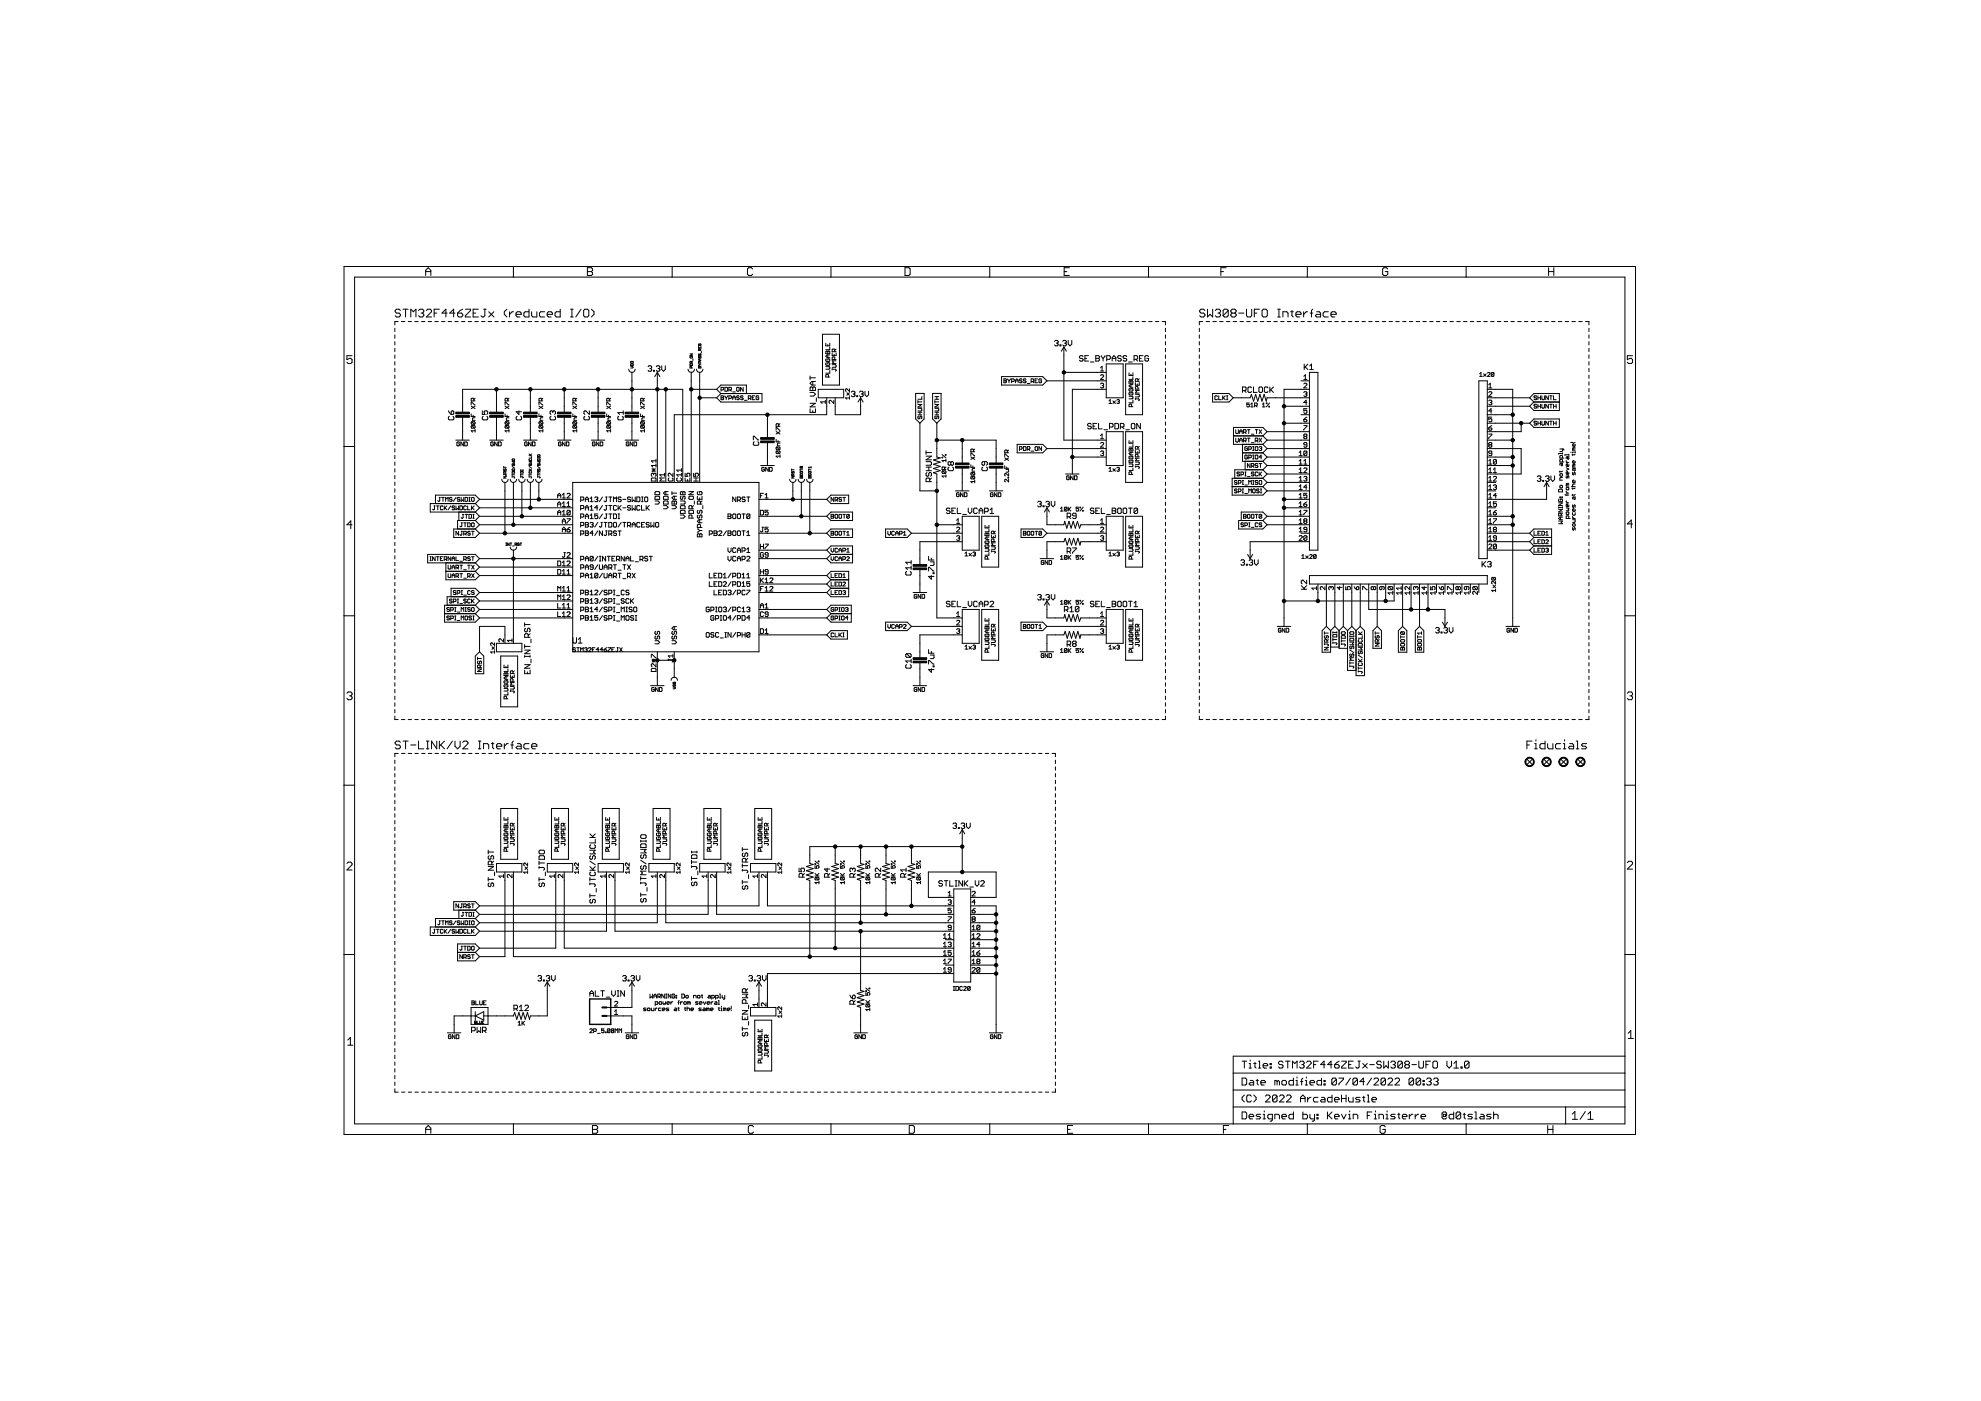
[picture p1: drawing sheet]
<svg xmlns="http://www.w3.org/2000/svg" width="594mm" height="420mm" viewBox="0 0 594 420" stroke-linecap="round" stroke-linejoin="round" font-family="sans-serif">
<g fill="none" stroke="#000" stroke-width=".3">
<path d="M103.2 79.9h387.3v260.3h-387.3zM154 79.9v3.2M201.6 79.9v3.2M249.2 79.9v3.2M296.8 79.9v3.2M344.4 79.9v3.2M392 79.9v3.2M439.7 79.9v3.2M106.3 83.1h381v254h-381zM118.4 98.4v1M119.4 96.4h-1v1M120.1 93.1l-.4-.4h-.8l-.4 .4v.4l.4 .4h.8l.4 .4v.4l-.4 .4h-.8l-.4-.4"/>
<path d="M120.4 96.4h1M120.8 92.7h1.6M121.6 92.7v2.4M122.4 96.4h1M123.2 95.1v-2.4l.8 .8 .7-.8v2.4M124.4 96.4h1M125.5 93.1l.4-.4h.8l.4 .4v.4l-.4 .4M126.3 93.9h.4M126.4 96.4h1M126.7 93.9l.4 .4v.4l-.4 .4h-.8l-.4-.4M127.7 82.6v-1.5l.7-.8 .8 .8v1.5M127.7 81.4h1.5"/>
<path d="M127.9 93.1l.3-.4h.8l.4 .4v.4l-1.5 1.6h1.5M128.4 96.4h1M130.2 93.9h.8M130.4 96.4h1M131.8 92.7h-1.6v2.4M132.4 96.4h1M134.1 93.9h-1.6l1.2-1.2v2.4M134.4 96.4h1M136.4 96.4h1M136.4 93.9h-1.5l1.1-1.2v2.4M137.2 93.9h1.2l.4 .4v.4l-.4 .4h-.8l-.4-.4zM138.4 96.4h1"/>
<path d="M138.8 92.7l-.8 .4-.8 .8M139.6 92.7h1.5v.4l-1.5 1.6v.4h1.5M140.4 96.4h1M141.9 93.9h.8M142.4 96.4h1M143.4 92.7h-1.5v2.4h1.5M144.4 96.4h1M145 92.7h.8M145.4 92.7v2l-.4 .4h-.4l-.4-.4M146.4 96.4h1M146.6 93.5l1.5 1.6M148.1 93.5l-1.5 1.6"/>
<path d="M148.4 96.4h1M150.4 96.4h1M152 92.7l-.8 .8v.8l.8 .8M152.4 96.4h1M152.8 93.5v1.6M154 93.5h-.4l-.8 .8M154.4 96.4h1M154.7 94.3h1.6v-.4l-.4-.4h-.7l-.5 .4v.8l.5 .4h.7M156.4 96.4h1M158.4 96.4h1M158.6 92.7v2.4h-1.1l-.4-.4v-.8l.4-.4h1.1M159.4 93.5v1.2l.4 .4h1.2v-1.6"/>
<path d="M160.4 96.4h1M162.4 96.4h1M163.3 93.5h-1.1l-.4 .4v.8l.4 .4h1.1M164.1 94.3h1.6v-.4l-.4-.4h-.8l-.4 .4v.8l.4 .4h.8M164.4 96.4h1M166.4 96.4h1M168 92.7v2.4h-1.2l-.3-.4v-.8l.3-.4h1.2M168.4 96.4h1M170.4 96.4h1M171.1 92.7h.8M171.1 95.1h.8M171.5 92.7v2.4"/>
<path d="M172.4 96.4h1M174.2 92.7l-1.5 2.4M174.4 96.4h1M175.4 92.7h.8l.4 .4v1.6l-.4 .4h-.8l-.4-.4v-1.6zM176.1 80.3h1.2l.4 .4v.4l-.4 .3 .4 .4v.4l-.4 .4h-1.2zM176.1 81.4h1.2M176.4 96.4h1M177.4 92.7l.7 .8v.8l-.7 .8M178.4 96.4h1M180.4 96.4h1M182.4 96.4h1M184.4 96.4h1"/>
<path d="M186.4 96.4h1M188.4 96.4h1M190.4 96.4h1M192.4 96.4h1M194.4 96.4h1M196.4 96.4h1M198.4 96.4h1M200.4 96.4h1M202.4 96.4h1.1M204.4 96.4h1M206.4 96.4h1.1M208.4 96.4h1"/>
<path d="M210.4 96.4h1.1M212.4 96.4h1M214.4 96.4h1.1M216.5 96.4h.9M218.5 96.4h1M220.5 96.4h.9M222.5 96.4h1M224.5 96.4h.9M225.7 80.7l-.4-.4h-.8l-.3 .4v1.5l.3 .4h.8l.4-.4M226.5 96.4h1M228.5 96.4h.9M230.5 96.4h1"/>
<path d="M232.5 96.4h1M234.5 96.4h1M236.5 96.4h1M238.5 96.4h1M240.5 96.4h1M242.5 96.4h1M244.5 96.4h1M246.5 96.4h1M248.5 96.4h1M250.5 96.4h1M252.5 96.4h1M254.5 96.4h1"/>
<path d="M256.5 96.4h1M258.5 96.4h1M260.5 96.4h1M262.5 96.4h1M264.5 96.4h1M266.5 96.4h1M268.5 96.4h1M270.5 96.4h1M271.4 80.3h1.2l.3 .4v1.5l-.3 .4h-1.2zM272.5 96.4h1M274.5 96.4h1M276.5 96.4h1"/>
<path d="M278.5 96.4h1M280.5 96.4h1M282.5 96.4h1M284.5 96.4h1M286.5 96.4h1M288.5 96.4h1M290.5 96.4h1M292.5 96.4h1M294.5 96.4h1M296.5 96.4h1M298.5 96.4h1M300.5 96.4h1"/>
<path d="M302.5 96.4h1M304.5 96.4h1M306.5 96.4h1M308.5 96.4h1M310.5 96.4h1M312.5 96.4h1M314.5 96.4h1M316.5 96.4h1M318.5 96.4h1M319.1 81.4h.8M320.5 96.4h1M320.7 80.3h-1.6v2.3h1.6"/>
<path d="M322.5 96.4h1M324.5 96.4h1M326.5 96.4h1M328.5 96.4h1M330.5 96.4h1M332.5 96.4h1M334.5 96.4h1M336.5 96.4h1M338.5 96.4h1M340.5 96.4h1M342.5 96.4h1M344.5 96.4h1"/>
<path d="M346.5 96.4h1M348.5 96.4h1v1M349.5 98.4v1M359.7 98.4v1M360.7 96.4h-1v1M361.3 93.1l-.4-.4h-.7l-.4 .4v.4l.4 .4h.7l.4 .4v.4l-.4 .4h-.7l-.4-.4M361.7 96.4h1M362.1 92.7v2.4l.8-.8 .8 .8v-2.4M363.7 96.4h1.1M364.4 93.1l.4-.4h.8l.4 .4v.4l-.4 .4M365.2 93.9h.4M365.6 93.9l.4 .4v.4l-.4 .4h-.8l-.4-.4"/>
<path d="M365.8 96.4h1M366.1 81.4h.8M367.7 80.3h-1.6v2.3M367.8 96.4h1M368.3 93.1l-.3-.4h-.8l-.4 .4v1.6M368.3 93.1v1.6l-.3 .4h-.8l-.4-.4M368.3 93.1l-1.5 1.6M369.5 93.9l-.4-.4v-.4l.4-.4h.8l.4 .4v.4l-.4 .4M369.5 93.9h.8M369.5 93.9l-.4 .4v.4l.4 .4h.8l.4-.4v-.4l-.4-.4M369.8 96.4h1.1M371.5 93.9h1.5"/>
<path d="M371.9 96.4h1M373.8 92.7v2l.4 .4h.8l.4-.4v-2M373.9 96.4h1M375.9 96.4h1.1M376.2 93.9h.7M377.7 92.7h-1.5v2.4M378 96.4h1M378.9 92.7h.7l.4 .4v1.6l-.4 .4h-.7l-.4-.4v-1.6zM380 96.4h1M382 96.4h1.1M383.2 92.7h.7M383.2 95.1h.7"/>
<path d="M383.5 92.7v2.4M384 96.4h1.1M384.7 95.1v-1.6h1.2l.4 .4v1.2M386.1 96.4h1M387.1 93.5h.7M387.4 93.1v1.6l.4 .4M388.1 96.4h1M388.6 94.3h1.6v-.4l-.4-.4h-.8l-.4 .4v.8l.4 .4h.8M390.1 96.4h1.1M390.9 93.5v1.6M392.1 93.5h-.4l-.8 .8M392.2 96.4h1"/>
<path d="M392.9 93.9h.8M393.7 92.7l-.4 .4v2M394.2 96.4h1M394.8 93.5h.8l.4 .4v1.2h-1.2l-.3-.4 .3-.4h1.2M396.2 96.4h1.1M398.3 96.4h1M398.4 93.5h-1.2l-.4 .4v.8l.4 .4h1.2M399.1 94.3h1.6v-.4l-.4-.4h-.8l-.4 .4v.8l.4 .4h.8M400.3 96.4h1M402.3 96.4h1.1M404.4 96.4h1M406.4 96.4h1"/>
<path d="M408.4 96.4h1M410.5 96.4h1M412.5 96.4h1M414.5 96.4h1M416.2 80.7l-.4-.4h-.8l-.4 .4v1.5l.4 .4h.8l.4-.4v-.8h-.8M416.6 96.4h1M418.6 96.4h1M420.6 96.4h1M422.7 96.4h1M424.7 96.4h1M426.7 96.4h1M428.7 96.4h1.1"/>
<path d="M430.8 96.4h1M432.8 96.4h1M434.8 96.4h1.1M436.9 96.4h1M438.9 96.4h1M440.9 96.4h1.1M443 96.4h1M445 96.4h1M447 96.4h1.1M449.1 96.4h1M451.1 96.4h1M453.1 96.4h1.1"/>
<path d="M455.1 96.4h1.1M457.2 96.4h1M459.2 96.4h1M461.2 96.4h1.1M463.3 96.4h1M464.4 80.3v2.3M464.4 81.4h1.6M465.3 96.4h1M466 80.3v2.3M467.3 96.4h1.1M469.4 96.4h1M471.4 96.4h1"/>
<path d="M473.4 96.4h1.1M475.5 96.4h1v1M476.5 98.4v1M105.6 106.7h-1.6v1.2l.8-.4h.4l.4 .4v.7l-.4 .4h-.8l-.4-.4M118.4 100.4v1.1M118.4 102.4v1.1M118.4 104.5v1M118.4 106.5v1M118.4 108.5v1M118.4 110.5v1M118.4 112.5v1M118.4 114.5v1"/>
<path d="M118.4 116.5v1M118.4 118.5v1M142.5 119.4l-.4 .4M148.9 116.8v6.8M152.6 119.4l-.3 .4M159 116.8v6.8M162.8 119.4l-.4 .4M169.2 116.8v6.8M173 119.4l-.4 .4M179.4 116.8v6.8M183.1 119.4l-.4 .4M188.6 110.7l.2 .7 .7 .3"/>
<path d="M189.1 109.9l.8 .2-.3 .3h-.5M189.1 109.2l.7-.1 .1 .5h-.8zM189.1 108.5l.7-.1 .1 .5h-.8zM189.5 111.7v11.9M190.5 110.7l-.3 .7-.7 .3M193.3 119.4l-.4 .4M194.4 110l.2-.3h.6l.2 .3-.2 .5M194.9 110.5h.3M195.2 110.5l.2 .3-.2 .5h-.6l-.2-.2M196 111.1h.3v.2h-.3zM196.8 110l.3-.3h.5l.3 .3-.3 .5M197.1 111.7v33"/>
<path d="M197.1 111.7l.8 1.2M197.1 111.7l-.7 1.2M197.3 110.5h.3M197.6 110.5l.3 .3-.3 .5h-.5l-.3-.2M198.4 109.7v1.1l.6 .5 .5-.5v-1.1M199.7 116.8v27.9M206.3 110.7l.3 .7 .7 .3M206.9 109.2l.6-.1 .2 .5h-.8zM206.9 106.1h.8l-.8 .5h.8M207.1 106.9h.4l.2 .4-.6 .1zM207.3 111.7v33M207.3 116.8h7.6"/>
<path d="M207.4 110.4v-.4l-.3-.1-.2 .5h.8M207.4 108.9v-.4l-.3-.1-.2 .5h.8M207.7 108.4l-.3 .2M207.8 107.6v.5M208.2 110.7l-.2 .7-.7 .3M208.9 110.7l.3 .7 .6 .3M209.5 110l.6-.1 .1 .5h-.7zM209.5 109.1l.3 .3M209.5 103.9v.5h.7v-.5M209.6 103.1v.5l.6-.1-.1-.4h-.3v.3M209.6 106.1v.5l.4-.5 .2 .2-.1 .3M209.6 106.9l-.1 .4 .2 .1 .4-.5v.5"/>
<path d="M209.8 109.4l-.3 .2M209.8 104.1v.3M209.8 107.6v.5M209.8 110v.4M209.8 111.7v33M209.8 109.4h.4M209.8 119.3h5.1M210 105.1l-.2-.5-.3 .2v.3h.7M210 108.9v-.4l-.4-.1-.1 .5h.7M210.2 104.6l-.2 .3M210.2 107.6h-.5l-.2 .3 .2 .2h.5M210.3 105.4v.5"/>
<path d="M210.8 110.7l-.3 .7-.7 .3M214.9 116.8l1.3-1.3h7.6v2.5M214.9 116.8l1.3 1.2M216.2 118h12.3v2.6h-12.3l-1.3-1.3M216.2 118l-1.3 1.3M216.2 118.7l.8 .2-.2 .4 .2 .4-.2 .2h-.6zM216.2 116.9h.6l.2-.5-.8-.2v1.1M216.2 119.3h.6M217.4 116.2l.8 .2v.7l-.2 .2h-.6zM217.4 118.7l.4 .6M217.8 119.3v.6M218.2 118.7l-.4 .6"/>
<path d="M218.6 119.5l.8-.2-.2-.6h-.6v1.2M218.6 116.9l.8-.1-.2-.6h-.6v1.1M219 116.9l.4 .4M219.7 119.9v-.8l.4-.4 .4 .4v.8M219.7 119.3h.8M219.7 117.5h.8M220.9 116.4l.2-.2 .6 .2v.7l-.2 .2-.6-.2zM221.7 118.9l-.2-.2-.6 .2 .2 .4 .6 .2-.2 .4-.6-.2M222.9 118.9l-.6-.2-.2 .4 .6 .2 .2 .4-.2 .2-.6-.2M222.9 116.2v1.1l-.8-1.1v1.1M224.4 119.5l.8-.2-.2-.6h-.6v1.2M224.8 119.5l.4 .4"/>
<path d="M225.6 119.3h.4M226.4 118.7h-.8v1.2h.8M227.5 118.9l-.2-.2-.5 .2v.8l.5 .2 .2-.6h-.4M242.9 112.8v1.1M242.9 117.7h1.1l.5 .5-.5 .6h-1.1M242.9 113.3h1.6M243.2 116l.5 .3 .6-.3 .2 .3v.8h-1.6v-.8zM243.7 114.4v1.1M243.7 116.3v.8M244.5 114.4h-1l-.6 .5 .6 .6h1M244.8 119.3v1.1M245.4 116.8h7.6v2.5h-7.6z"/>
<path d="M246.7 100.2h5v15.3h-5zM247.6 102.9v.8h1.2v-.8M247.6 105.5l1-.2 .2 .2v.6h-1.2zM247.6 110h1l.2 .2-.2 .5h-1M247.9 107.6l-.3 .2 .3 .6h.7l.2-.6-.6-.2v.4M247.9 108.8l-.3 .2 .3 .6 .9-.2-.2-.6h-.4v.4M247.9 119.3v5.1h-45.7v20.3M248.2 103.3v.4M248.2 105.5v.6M248.2 106.4v.8M248.4 113.1l-.2-.8-.6 .2v.6h1.2M248.8 111.1v.8h-1.2"/>
<path d="M248.8 104.1v.8h-1.2M248.8 106.4h-.7l-.5 .4 .5 .4h.7M249.6 105.9v.7h1.1v-.7M249.6 109.4h.9l.2 .2-.2 .6h-.9M249.6 110.7h.9l.2 .2-.2 .4M249.6 110.5v.4M250.1 106.3v.3M250.3 105.5l-.2-.8-.5 .2v.6h1.1M250.3 107.8l-.2-.8-.5 .2v.6h1.1M250.5 119.3v5.1h7.6v-5.1M250.7 108.2h-1.1l.4 .4-.4 .4h1.1M250.7 104.7l-.4 .4"/>
<path d="M254 117.8l.7 .8M254.7 119.3h-1.1l.4 .4M254.7 116.6v.8l-.7-.8-.4 .2 .2 .6M254.7 118.9v.8M254.7 117.8l-.7 .8M255.3 117.6l.3-.3h.5l.3 .3-.3 .6M255.8 118.2h.3M256.1 118.2l.3 .2-.3 .6h-.5l-.3-.3M256.9 118.7h.3v.3h-.3zM257.7 117.6l.3-.3h.6l.2 .3-.2 .6M258.1 119.3l.7 1.3M258.1 119.3l-.8 1.3"/>
<path d="M258.3 118.2h.3M258.6 118.2l.2 .2-.2 .6h-.6l-.3-.3M259.4 117.3v1.1l.5 .6 .6-.6v-1.1M274.6 118h2.5v7.6l-1.2 1.3-1.3-1.3zM276.4 119v.7h-1.1M279.7 118h2.5v7.6l-1.3 1.3-1.2-1.3zM280.4 119h1.1M280.4 119.7h1.1M280.9 119v.7M300.4 112.9h12.3l1.3 1.3-1.3 1.3h-12.3zM301.1 113.6l.7 .2-.2 .4 .2 .4-.2 .2h-.5zM301.1 114.2h.5"/>
<path d="M302.2 113.6l.4 .6M302.6 114.2v.6M303 113.6l-.4 .6M303.4 114.4h.6l.2-.6-.8-.2v1.2M304.5 114.2h.8M304.5 114.8v-.8l.4-.4 .4 .4v.8M306.5 113.8l-.2-.2-.6 .2 .8 .8-.2 .2-.6-.2M307.7 113.8l-.2-.2-.6 .2 .2 .4 .6 .2-.2 .4-.6-.2M308.1 115h.7M309.2 114.4l.8-.2-.2-.6h-.6v1.2M309.6 114.4l.4 .4M310.4 114.2h.4"/>
<path d="M311.2 113.6h-.8v1.2h.8M312.4 113.8l-.3-.2-.5 .2v.8l.5 .2 .3-.6h-.4M314 114.2h17.7M316.3 102.4l.2-.3h.6l.2 .3-.2 .5M316.8 102.9h.3M317.1 102.9l.2 .3-.2 .5h-.6l-.2-.3M317.9 103.4h.3v.3h-.3zM318.7 102.4l.3-.3h.5l.3 .3-.3 .5M319 111.7h12.7M319 104.1v27.9h12.7M319 104.1l.8 1.2M319 104.1l-.7 1.2"/>
<path d="M319.2 102.9h.3M319.5 102.9l.3 .3-.3 .5h-.5l-.3-.3M320.3 102.1v1.1l.6 .5 .5-.5v-1.1M324.8 106.9l-.3-.2h-.5l-.3 .5 .3 .3h.5l.3 .5-.3 .3h-.5l-.3-.3M325.4 107.5h.5M326.4 106.7h-1v1.6h1M327 108.6h1.1M328.6 106.7h.8l.3 .2-.3 .6 .3 .5-.3 .3h-.8zM328.6 107.5h.8M330 112.6l.3-.2 .7 .2-1 1.2h1M330 115.2l.7-.3 .3 .3-.3 .4M330 110.3l.5-.4v1.4"/>
<path d="M330 111.3h1M330.3 106.7l.5 .8M330.5 115.6h.2M330.7 115.6l.3 .3-.3 .4-.7-.2M330.8 107.5v.8M331.3 106.7v.2l-.5 .6M331.7 109.1h5.1v10.2h-5.1zM331.7 116.8h-10.1v25.4M331.9 107.8h.8l.3-.3v-.6l-.3-.2h-.8v1.6M333.5 107.5h1.1M333.5 108.3v-1.1l.6-.5 .5 .5v1.1M336.3 106.9l-.3-.2h-.6l-.2 .5 .2 .3h.6l.3 .5-.3 .3h-.6l-.2-.3"/>
<path d="M337.6 109.1h5v15.3h-5zM337.9 106.9l-.3-.2h-.5l-.3 .2 .3 .6h.5l.3 .3-.3 .5h-.5l-.3-.3M338.4 108.6h1.1M338.6 114.4l.2-.2 .4 .2 .4-.2 .1 .7h-1.1zM338.6 118.9h1l.1 .1-.1 .6h-1M338.6 111.8v.8h1.1v-.8M338.8 117.7l-.2 .2 .2 .5h.8l.1-.1-.1-.6h-.4v.4M338.8 116.5l-.2 .2 .2 .6h.8l.1-.6-.5-.2v.4M339.2 112.2v.4M339.2 114.4v.5M339.2 115.3v.8M339.7 113v.8h-1.1"/>
<path d="M339.7 115.3h-.7l-.4 .4 .4 .4h.7M340.1 107.8h.8l.3-.3v-.6l-.3-.2h-.8v1.6M340.5 119.6h1l.2 .2-.2 .4M340.5 118.3h1l.2 .1-.2 .6h-1M340.5 114.7v.8h1.2v-.8M340.5 119.4v.4M340.6 107.8l.6 .5M341.1 115.1v.4M341.3 116.7v-.6l-.6-.2-.2 .8h1.2M341.3 114.4v-.6l-.2-.2-.6 .2v.6h1.2M341.7 117.1h-1.2l.4 .4-.4 .4h1.2M341.7 113.6l-.4 .4"/>
<path d="M341.7 107.5h.6M342.8 106.7h-1.1v1.6h1.1M344.4 106.9l-.2-.2h-.6l-.3 .2v1.1l.3 .3h.6l.2-.3v-.5h-.5M349.5 100.4v1.1M349.5 102.4v1.1M349.5 104.5v1M349.5 106.5v1M349.5 108.5v1M349.5 110.5v1M349.5 112.5v1M349.5 114.5v1M349.5 116.5v1"/>
<path d="M349.5 118.5v1M359.7 100.4v1.1M359.7 102.4v1.1M359.7 104.5v1M359.7 106.5v1M359.7 108.5v1M359.7 110.5v1M359.7 112.5v1M359.7 114.5v1M359.7 116.5v1M359.7 118.5v1M363.6 118h5l1.2 1.3-1.2 1.3h-5z"/>
<path d="M365.1 118.9l-.2-.2-.6 .2v.8l.2 .2 .6-.2M365.5 118.7v1.2h.8M366.7 118.7v1.2M366.9 119.3l.5 .6M367.4 118.7l-.7 .8M367.8 118.7h.4M367.8 119.9h.4M368 118.7v1.2M369.8 119.3h5.1l.4-1 .6 2 .7-2 .6 2 .6-2 .7 2 .6-2 .6 2 .3-1h12.7M372.6 117.1h.8l.3-.2v-.6l-.3-.2h-.8v1.6M373.1 117.1l.6 .6M375.3 116.3l-.2-.2h-.6l-.3 .2v1.1l.3 .3h.6l.2-.3"/>
<path d="M375.9 116.1v1.6h1.1M377.5 116.3l.3-.2h.5l.3 .2v1.1l-.3 .3h-.5l-.3-.3zM380.2 116.3l-.2-.2h-.6l-.2 .2v1.1l.2 .3h.6l.2-.3M380.8 116.1v1.6M381.1 116.9l.8 .8M381.9 116.1l-1.1 1M390.1 114.2h2.6M391 112.9l.5-.5v1.4M391 113.8h.9M391 115.2l.2-.3 .7 .3-.9 1.1h.9M391 117.7l.7-.2 .2 .2-.2 .5M391.1 109.2v1.6"/>
<path d="M391.4 110l.8 .8M391.5 118.2h.2M391.7 118.2l.2 .2-.2 .5-.7-.3M392.2 109.2l-1.1 1.1M392.7 111.7h2.5v53.3h-2.5zM392.7 116.8h-7.6v71.1M392.8 109.7l.5-.5v1.6M392.8 110.8h1M443.5 114.2h2.5v53.3h-2.5zM443.7 112.1l.4-.4v1.2M443.7 112.9h.8M444.9 112.1l.8 .8"/>
<path d="M445.7 112.1l-.8 .8M446 119.3h12.7M446 116.8h7.6v71.1M446.1 111.9l.2-.2 .5 .2-.7 1h.7M446.4 117.7l.3-.2 .7 .2-1 1.2h1M446.4 116.3h1M446.4 115.4l.5-.5v1.4M448 111.9v.8l-.2 .2-.6-.2M448 111.9l-.2-.2-.6 .2v.8M448 111.9l-.8 .8M458.7 119.3l1.3-1.3h7.6v5.1h-7.6l-1.3-1.3M458.7 119.3l1.3 1.3"/>
<path d="M460.8 118.9l-.6-.2-.2 .4 .6 .2 .2 .4-.2 .2-.6-.2M461.2 119.3h.8M461.2 118.7v1.2M462 118.7v1.2M462.4 118.7v1l.2 .2 .5-.2v-1M464.3 118.7v1.2l-.8-1.2v1.2M464.7 118.7h.8M465.1 118.7v1.2M465.9 118.7v1.2h.8M476.5 100.4v1.1M476.5 102.4v1.1M476.5 104.5v1"/>
<path d="M476.5 106.5v1M476.5 108.5v1M476.5 110.5v1M476.5 112.5v1M476.5 114.5v1M476.5 116.5v1M476.5 118.5v1M489.6 106.7h-1.6v1.2l.8-.4h.4l.4 .4v.7l-.4 .4h-.8l-.4-.4M103.2 133.9h3.1M118.4 120.5v1M118.4 122.5v1M118.4 124.5v1"/>
<path d="M118.4 126.5v1M118.4 128.5v1M118.4 130.5v1.1M118.4 132.5v1M118.4 134.6v1M118.4 136.5v1.1M118.4 138.6v1M134.5 123.2l.8 1.1M134.7 124.8l-.2 .3v.6l.2 .2h1.1l.3-.2v-.6l-.3-.3M135.3 123.5l.5-.3 .3 .3v.5l-.3 .3h-.5zM136.7 132h4.1M137.8 132.7l-.2-.2-.6 .2v.8l.6 .2 .2-.6h-.4"/>
<path d="M138.7 123.6v-6.8h66v27.9M138.7 125.1v6.9M139 132.5v1.2l-.8-1.2v1.2M139.4 132.5l.7 .2v.8l-.2 .2h-.5zM141.3 124.1v.8h1.2M141.3 121.4v-.8l1.2 .8M141.3 121.8l1.2 .8M141.5 127.6l-.2 .2 .2 .6h.8M141.5 127.6h.8l.2 .2-.2 .6M141.5 126.5l-.2 .2 .2 .5h.8M141.5 126.5h.8l.2 .2-.2 .5M141.5 127.6l.8 .8"/>
<path d="M141.5 126.5l.8 .7M141.9 124.5v.4M142.1 120.2v-.6l-.6-.2-.2 .8h1.2M142.5 129.2h-1.2l.4 .4M142.5 125.3l-.8 .2v.6h.8M142.5 128.8v.8M142.5 121.8l-1.2 .8M144.6 123.2v1.1h.9l-.3-.8 .3-.3h.5l.3 .3v.5l-.3 .3M144.9 124.8l-.3 .3v.6l.3 .2h1.1l.3-.2v-.6l-.3-.3M146.9 132h4M148 132.7l-.2-.2-.6 .2v.8l.2 .2 .6-.2v-.4h-.4M148.9 125.1v6.9"/>
<path d="M149.1 132.5v1.2l-.8-1.2v1.2M149.5 132.5l.8 .2v.8l-.2 .2h-.6zM151 139.9v.5M151.5 124.1v.8h1.1M151.5 121.4v-.8l1.1 .8M151.5 121.8l1.1 .8M151.7 127.6l-.2 .2 .2 .6h.7M151.7 127.6h.7l.2 .2-.2 .6M151.7 126.5l-.2 .2 .2 .5h.7M151.7 126.5h.7l.2 .2-.2 .5M151.7 127.6l.7 .8M151.7 126.5l.7 .7"/>
<path d="M152.1 124.5v.4M152.3 120.2v-.6l-.6-.2-.2 .8h1.1M152.6 129.2h-1.1l.3 .4M152.6 125.3l-.8 .2v.6h.8M152.6 128.8v.8M152.6 121.8l-1.1 .8M153.6 138.4h.7l-.2 .2 .2 .3h-.7M153.6 139.9l.7 .5M153.7 137.6h.5l.1 .4-.6 .1zM153.7 139.1l-.1 .4 .2 .1 .4-.5v.5M155.1 124.8l-.3 .3v.6l.3 .2h1l.3-.2v-.6l-.3-.3M155.6 123.2v1.1l-.8-.8h1.6"/>
<path d="M157 132h4.1M158.1 132.7l-.2-.2-.6 .2v.8l.2 .2 .6-.2v-.4h-.4M158.7 138.4h.7l-.2 .2 .2 .3h-.7M158.7 139.9l.7 .5M158.7 136.7h.7M158.7 136.1l.5 .6M158.8 137.6v.5h.5v-.5M158.8 139.1l-.1 .4 .2 .1 .4-.5v.5M159 125.1v6.9M159.3 132.5v1.2l-.8-1.2v1.2M159.4 136.9v.5h-.7M159.4 136.1l-.4 .4"/>
<path d="M159.7 132.5l.7 .2v.8l-.1 .2h-.6zM161.2 136.5l.6-.1 .1 .4-.6 .1zM161.2 137.8l.6-.2 .1 .5h-.7zM161.2 137.3h.7M161.2 138.4h.7l-.2 .2 .2 .3h-.7M161.2 137.1v.3M161.2 139.9l.7 .5M161.3 139.1l-.1 .4 .3 .1 .3-.5v.5M161.6 124.1v.8h1.2M161.6 121.4v-.8l1.2 .8M161.6 121.8l1.2 .8M161.8 127.6l-.2 .2 .2 .6h.8"/>
<path d="M161.8 127.6h.8l.2 .2-.2 .6M161.8 126.5l-.2 .2 .2 .5h.8M161.8 126.5h.8l.2 .2-.2 .5M161.8 127.6l.8 .8M161.8 126.5l.8 .7M161.9 137.1v.3M162.2 124.5v.4M162.4 120.2v-.6l-.6-.2-.2 .8h1.2M162.8 129.2h-1.2l.4 .4M162.8 125.3l-.8 .2v.6h.8M162.8 128.8v.8M162.8 121.8l-1.2 .8"/>
<path d="M165.2 124.8l-.2 .3v.6l.2 .2h1.1l.3-.2v-.6l-.3-.3M165.8 123.5l-.3-.3-.5 .3v.5l.2 .3M165.8 123.5l.2-.3 .6 .3v.5l-.3 .3M165.8 123.5v.2M167.2 132h4M168.3 132.7l-.2-.2-.6 .2v.8l.2 .2 .6-.2v-.4h-.4M169.2 125.1v6.9M169.4 132.5v1.2l-.7-1.2v1.2M169.8 132.5l.8 .2v.8l-.2 .2h-.6zM171.8 121.4v-.8l1.2 .8M171.8 124.1v.8h1.2M171.8 121.8l1.2 .8"/>
<path d="M172 126.5l-.2 .2 .2 .5h.8M172 127.6l-.2 .2 .2 .6h.8M172 127.6h.8l.2 .2-.2 .6M172 126.5h.8l.2 .2-.2 .5M172 127.6l.8 .8M172 126.5l.8 .7M172.4 124.5v.4M172.6 120.2v-.6l-.6-.2-.2 .8h1.2M173 129.2h-1.2l.4 .4M173 125.3l-.8 .2v.6h.8M173 128.8v.8M173 121.8l-1.2 .8"/>
<path d="M175.4 124.8l-.3 .3v.6l.3 .2h1.1l.2-.2v-.6l-.2-.3M176.7 123.2v1.1l-1-1.1h-.3l-.3 .3v.5l.3 .3M177.3 132h4.1M178.4 132.7l-.2-.2-.5 .2v.8l.5 .2 .2-.6h-.4M179.4 125.1v6.9M179.6 132.5v1.2l-.8-1.2v1.2M180 132.5l.8 .2v.8l-.2 .2h-.6zM181.9 121.4v-.8l1.2 .8M181.9 124.1v.8h1.2M181.9 121.8l1.2 .8M182.1 126.5l-.2 .2 .2 .5h.8M182.1 127.6l-.2 .2 .2 .6h.8"/>
<path d="M182.1 126.5h.8l.2 .2-.2 .5M182.1 127.6h.8l.2 .2-.2 .6M182.1 127.6l.8 .8M182.1 126.5l.8 .7M182.5 124.5v.4M182.7 120.2v-.6l-.6-.2-.2 .8h1.2M183.1 128.8v.8M183.1 125.3l-.8 .2v.6h.8M183.1 129.2h-1.2l.4 .4M183.1 121.8l-1.2 .8M185.5 124.8l-.2 .3v.6l.2 .2h1.1l.3-.2v-.6l-.3-.3M186.9 123.7h-1.6l.5 .6"/>
<path d="M186.9 123.2v1.1M187.5 132h4M188.6 132.7l-.2-.2-.6 .2v.8l.6 .2 .2-.6h-.4M189.5 125.1v6.9M189.8 132.5v1.2l-.8-1.2v1.2M190.1 132.5l.8 .2v.8l-.2 .2h-.6zM192.1 121.4v-.8l1.2 .8M192.1 124.1v.8h1.2M192.1 121.8l1.2 .8M192.3 126.5h.8l.2 .2-.2 .5M192.3 127.6h.8l.2 .2-.2 .6M192.3 127.6l-.2 .2 .2 .6h.8"/>
<path d="M192.3 126.5l-.2 .2 .2 .5h.8M192.3 127.6l.8 .8M192.3 126.5l.8 .7M192.7 124.5v.4M192.9 120.2v-.6l-.6-.2-.2 .8h1.2M193.3 129.2h-1.2l.4 .4M193.3 128.8v.8M193.3 125.3l-.8 .2v.6h.8M193.3 121.8l-1.2 .8M196.7 138.2h-1.4l.5 .5M196.7 137.7v1M196.7 139.1v1"/>
<path d="M196.7 139.6h-1.4l.5 .5M223.2 120.1h.8M225.9 131.9v-1.1h.3l1.1 1.1h.2M226.2 132.5l-.3 .2v.6l.3 .2h1.1l.2-.2v-.6l-.2-.2M228.1 139.6h4.1M230.1 124.4v6.8M230.1 132.8v6.8M232.7 131.7v.8h1.2M232.7 129v-.8l1.2 .8M232.7 129.4l1.2 .8M232.9 134.1h.8l.2 .2-.2 .6M232.9 135.3h.8l.2 .1-.2 .6"/>
<path d="M232.9 135.3l-.2 .1 .2 .6h.8M232.9 134.1l-.2 .6 .2 .2h.8M232.9 135.3l.8 .7M232.9 134.1l.8 .8M233.3 132.1v.4M233.5 127.8v-.5l-.6-.2-.2 .7h1.2M233.9 132.9l-.8 .2v.6h.8M233.9 136.8h-1.2l.4 .4M233.9 136.4v.8M233.9 129.4l-1.2 .8M233.9 127.1l-.4 .3M240.1 139.9v.5h.5"/>
<path d="M240.1 139.9h.5v.5M240.1 139.9l.5 .5M242.9 120.9h1.6l-1.6 1.1h1.6M242.9 122.6v1.1h1.6v-1.1M243.2 139.9v.5M243.7 123.1v.6M247.5 120.5h-1.4l.5 .5M247.5 120.1v.9M250 120.1v.9l-.9-.9-.5 .2 .3 .7M275.3 120.1v.8M275.3 121.3h1.1l-1.1 .8h1.1M275.3 122.5h.9l.2 .2-.2 .6h-.9"/>
<path d="M275.3 120.5h1.1M275.3 124.4h1.1M275.3 123.6h1.1M275.5 124.8l-.2 .2 .2 .6 .7-.8 .2 .2-.2 .6M275.9 123.6v.8M275.9 126.9v20.3h5M277.7 136.8h1.6l-1.6 1.1h1.6M277.7 135.2v1M277.7 138.5h1.4l.2 .2v.6l-.2 .2h-1.4M277.7 135.7h1.6M280.4 121.3h1.1l-1.1 .8h1.1M280.4 122.5h.9l.2 .2-.2 .6h-.9"/>
<path d="M280.4 120.5h1.1M280.4 124.4h1.1M280.4 123.6h1.1M280.4 120.1v.8M280.5 124.8l-.1 .2 .1 .6 .8-.8 .2 .2-.2 .6M280.9 126.9v10.2l1.1 .2-2.1 .7 2.1 .6-2.1 .6 2.1 .7-2.1 .6 2.1 .6-2.1 .7 1 .4v43.1h7.7M280.9 132h17.8v6.9M280.9 123.6v.8M282.5 137.1l.2 .2zM282.5 136.3l1.2 1M283.5 136.3l.2 .2zM283.7 137.7v.8"/>
<path d="M283.7 138.1h-1.2l.4 .4M285.1 138.7l-.2-.2-.6 .2v.6l.3 .2 .5-.2M285.1 138.7l.3-.2 .5 .2v.6l-.2 .2-.6-.2M285.1 138.7v.6M288.6 132v6.9M291.1 136.6v-.8l1.2 .8M291.1 139.4v.7h1.2M291.1 137l1.2 .8M291.7 139.7v.4M291.9 135.5v-.6l-.6-.2-.2 .8h1.2M292.3 137l-1.2 .8M292.3 134.7l-.4 .4"/>
<path d="M295.3 138.5v.8l-.3 .2-.5-.2v-.6l.2-.2h1.1l.3 .2v.6l-.3 .2M301.3 136.9v-.8l1.2 .8M301.3 139.7v.7h1.2M301.3 137.3l1.2 .8M302.1 135.8v-.6l-.6-.2-.2 .8h1.2M302.5 137.3l-1.2 .8M302.5 135l-.4 .4M305 133.3h7.7l1.3 1.2-1.3 1.3h-7.7zM305.7 134.7l.8-.2-.2-.6h-.6v1.2M306.9 133.9l.8 .2v.8l-.2 .2h-.6zM308.1 134.7l.7-.2-.1-.6h-.6v1.2M308.5 134.7l.3 .4"/>
<path d="M309.2 135.3h.8M310.6 133.9l.6 .2v.8l-.2 .2-.6-.2v-.8zM312.4 133.9v1.2l-.8-1.2v1.2M314 134.5h17.7M321.6 137.1h10.1M327.3 127.3l-.3-.3h-.6l-.2 .3 .2 .5h.6l.3 .3-.3 .5h-.6l-.2-.3M327.8 127.8h.5M328.9 127h-1.1v1.6h1.1M329.4 127v1.6h1.1M330 135.5l.7-.2 .3 .2-.3 .5M330 131.6h1M330 132.9l.3-.2 .7 .2-1 1.2h1"/>
<path d="M330 130.6l.5-.4v1.4M330.5 136h.2M330.7 136l.3 .2-.3 .5-.7-.3M331.1 128.9h1.1M331.7 129.5h5.1v10.1h-5.1zM332.6 120.2l.4-.4v1.2M332.6 121h.8M332.7 128.1h.8l.3-.3v-.5l-.3-.3h-.8v1.6M333.7 120.2l.8 .8M334.3 127h.9l.2 .3v1l-.2 .3h-.9zM334.5 120.2l-.8 .8M334.9 120l.6-.2 .2 .2-.2 .4"/>
<path d="M335.3 120.4h.2M335.5 120.4l.2 .2-.2 .4-.6-.2M336 128.1h.8l.3-.3v-.5l-.3-.3h-.8v1.6M336.5 128.1l.6 .5M337.6 129.5h5v15.2h-5zM337.6 128.9h1.1M338.6 139.1h1l.1 .3-.1 .5h-1M338.6 132.1v.8h1.1v-.8M338.8 136.8l-.2 .2 .2 .6h.8l.1-.2-.1-.6h-.4v.4M338.8 134.5l.4 .2 .4-.2 .1 .8h-1.1zM338.8 138l-.2 .2 .2 .6h.8l.1-.6-.5-.2v.4M339.2 132.5v.4"/>
<path d="M339.2 134.7v.6M339.2 135.7v.7M339.4 122v-.6l-.2-.2-.6 .2v.6h1.1M339.5 127h.6l.2 .3v1l-.2 .3h-.6l-.2-.3v-1zM339.7 133.3v.8h-1.1M339.7 135.7h-.7l-.4 .3 .4 .4h.7M339.7 120v.8h-1.1M340.5 139.9h1l.2 .2-.2 .4M340.5 135.1v.7h1.2v-.7M340.5 138.6h1l.2 .2-.2 .6h-1M340.5 139.7v.4M341.1 135.5v.3"/>
<path d="M341.3 134.7v-.6l-.2-.2-.6 .2v.6h1.2M341.3 137v-.6l-.6-.2-.2 .8h1.2M341.7 137.4h-1.2l.4 .4-.4 .4h1.2M341.7 133.9l-.4 .4M342 127v1.6l-1.1-1.6v1.6M349.5 120.5v1M349.5 122.5v1M349.5 124.5v1M349.5 126.5v1M349.5 128.5v1M349.5 130.5v1.1M349.5 132.5v1"/>
<path d="M349.5 134.6v1M349.5 136.5v1.1M349.5 138.6v1M359.7 120.5v1M359.7 122.5v1M359.7 124.5v1M359.7 126.5v1M359.7 128.5v1M359.7 130.5v1.1M359.7 132.5v1M359.7 134.6v1M359.7 136.5v1.1"/>
<path d="M359.7 138.6v1M369.9 130.7h8.8M370.6 131.4v1l.2 .2 .6-.2v-1M370.6 128.9v.9l.2 .2 .6-.2v-.9M371.8 130v-.8l.4-.3 .3 .3v.8M371.8 132.6v-.8l.4-.4 .3 .4v.8M371.8 129.5h.7M371.8 132h.7M372.6 135.8h6.1M372.6 133.3v5h6.1M372.9 132.2h.6l.2-.6-.8-.2v1.2M372.9 129.6h.6l.2-.5-.8-.2v1.1"/>
<path d="M373.3 129.6l.4 .4M373.3 132.2l.4 .4M373.4 138.3v2.6M374.1 134.1l-.2-.2-.6 .2v.8l.2 .2 .6-.2v-.4h-.4M374.1 136.7l-.2-.2-.6 .2v.8l.2 .1 .6-.1v-.4h-.4M374.1 128.9h.8M374.1 131.4h.8M374.5 137.3h.6l.2-.6-.8-.2v1.1M374.5 134.7h.6l.2-.6-.8-.2v1.2M374.5 128.9v1.1M374.5 131.4v1.2M374.7 120.9h-.8v.6l.6-.3 .2 .6-.2 .2-.6-.2"/>
<path d="M374.9 139v1.2l-.8-1.2v1.2M375.1 122h.7M375.1 121.2l.4-.3v1.1M375.3 139.8l.7-.2-.1-.6h-.6v1.2M375.3 130.2h.7M375.3 132.8h.7M375.6 137.6h.4M375.6 139.8l.4 .4M375.6 133.9h.4M375.6 135.1h.4M375.6 136.5h.4M375.9 133.9v1.2"/>
<path d="M375.9 136.5v1.1M376.2 121.6h.6l.2-.5-.8-.2v1.1M376.4 134.1l.2-.2 .6 .2v.8l-.2 .2-.6-.2zM376.4 136.7l.2-.2 .6 .2v.8l-.2 .1-.6-.1zM376.4 128.9h.8M376.4 132.2h.6l.2-.6-.8-.2v1.2M376.6 121.6l.4 .4M376.8 128.9v1.1M376.8 132.2l.4 .4M377.2 139.2l-.2-.2-.6 .2 .2 .4 .6 .2-.2 .4-.6-.2M377.6 139h.8M377.6 134.1l.6-.2 .2 .2-.2 .4"/>
<path d="M377.6 128.9l.8 1.1M377.6 131.4l.8 1.2M378 139v1.2M378 134.5h.2M378.2 134.5l.2 .2-.2 .4-.6-.2M378.4 128.9l-.8 1.1M378.4 131.4l-.8 1.2M378.4 137.1h-.8l.6-.6v1.1M378.6 122h.7M378.6 121.2l.4-.3v1.1M378.7 138.3l1.3 1.3M378.7 130.7l1.3 1.3"/>
<path d="M378.7 133.3l1.3 1.2M378.7 135.8l1.3 1.3M379.8 120.9l.1 .2zM380 129.5l-1.3-1.3h-8.8v5.1h8.8M380 139.6h12.7M380 139.6l-1.3 1.3M380 129.5l-1.3 1.2M380 129.5h12.7M380 132l-1.3 1.3M380 132h12.7M380 137.1l-1.3 1.2M380 134.5l-1.3 1.3"/>
<path d="M380 134.5h12.7M380 137.1h12.7M380.5 121.8l.2 .2zM380.7 120.9l-.9 1.1M385.1 121.8h7.6M385.1 126.9h7.6M389.6 136.7h.9M389.6 135.7l.5-.4v1.4M389.6 138.3l.5-.5v1.4M389.6 139.2h.9M390.1 124.4h2.6M391 125.8h.7l.2 .5-.7 .2z"/>
<path d="M391 127.6h.9l-.9 1.4M391 138.3l.5-.5v1.4M391 139.2h.9M391.2 130.9l-.2-.3 .2-.4 .7 .2-.2 .5M391.2 130.9l-.2 .2 .2 .5 .7-.3-.2-.4M391.2 130.9h.5M391.9 122.6h-.9v.7l.5-.3 .4 .3-.2 .7-.7-.3M391.9 133.4h-.7l-.2-.2 .2-.5 .7 .2v1l-.2 .2-.7-.2M391.9 135.5l-.2-.2-.7 .2v.9M391.9 135.5l-.9 .9M391.9 135.5v.9l-.2 .3-.7-.3M391.9 120.7h-.9l.7-.7v1.4"/>
<path d="M391.9 125.1l-.9 .7M446 121.8h12.7M446 139.6h7.6M446 134.5h10.2v7.7h-10.2M446 132h7.6M446 137.1h7.6M446 126.9h12.7M446 124.4h7.6M446.4 120.2l.7-.2 .3 .2-.3 .5M446.4 128.3h.7l.3 .5-.7 .2zM446.4 130.2h1l-1 1.4M446.4 139.2h1"/>
<path d="M446.4 138.3l.5-.5v1.4M446.7 133.4l-.3-.2 .3-.5 .7 .2-.3 .5M446.7 133.4l-.3 .2 .3 .5 .7-.2-.3-.5M446.7 133.4h.4M446.9 120.7h.2M447.1 120.7l.3 .2-.3 .5-.7-.2M447.4 125.1h-1v.7l.5-.2 .5 .2-.3 .7-.7-.2M447.4 136h-.7l-.3-.3 .3-.4 .7 .2v.9l-.3 .3-.7-.3M447.4 123.3h-1l.7-.7v1.4M447.4 127.6l-1 .7M448.8 138v1l-.3 .2-.7-.2M448.8 138l-.3-.2-.7 .2v1"/>
<path d="M448.8 138l-1 1M456.2 126.9v2.6h-10.2M460 125.6h7.6v2.6h-7.6l-1.3-1.3zM460 120.6l-1.3 1.2M460 120.6h7.6M460.8 121.4l-.6-.2-.2 .4 .6 .2 .2 .4-.2 .2-.6-.2M460.8 126.5l-.6-.2-.2 .4 .6 .2 .2 .4-.2 .2-.6-.2M461.2 121.8h.8M461.2 121.2v1.2M461.2 126.3v1.2M461.2 126.9h.8M462 121.2v1.2"/>
<path d="M462 126.3v1.2M462.4 121.2v1l.2 .2 .5-.2v-1M462.4 126.3v1l.2 .2 .5-.2v-1M464.3 121.2v1.2l-.8-1.2v1.2M464.3 126.3v1.2l-.8-1.2v1.2M464.7 121.2h.8M464.7 126.3h.8M465.1 121.2v1.2M465.1 126.3v1.2M465.9 121.8h.8M465.9 121.2v1.2M465.9 126.3v1.2"/>
<path d="M465.9 126.9h.8M466.7 121.2v1.2M466.7 126.3v1.2M467.8 134.6h1l.2 .4M468.2 138.9v.6l.2 .2 .2-.2v-.6h-.6l-.2 .6M468.6 137.4l-.2-.8-.6 .2v.6h1.2M468.6 134.6l-.2 .8h-.6M468.6 138.5l-.2-.7-.6 .1v.6h1.2M468.6 136h-1.2v.2M468.6 135.8v.4M469.7 138.2l.4 .5M469.7 138.7h.8"/>
<path d="M470.1 137v.6l.2 .2 .2-.2v-.6h-.6l-.2 .6M470.5 139.3l-.2 .6-.6-.2v-.4l.4-.2v.8M470.5 136.4h-1.2v.2M470.5 136.2v.4M471 132.7h.8M471 135.6h.2M471.6 136.2v.4M471.8 139.7l-.2 .4h.8M471.8 134.6h.6M471.8 139.7h.6M471.8 134.6l-.2 .4h.8M472.2 132.7h.2"/>
<path d="M472.4 136.2l-.2 .2h-.8M472.4 138.3l-.2 .6-.6-.2v-.4l.4-.1v.7M472.4 135.6h-.8v.2M472.4 134.3h-.6l-.2 .2 .2 .1M472.4 133.3l-.2 .6-.6-.2v-.4l.4-.2v.8M472.4 135.4v.4M472.4 139.3h-.6l-.2 .2 .2 .2M476.5 120.5v1M476.5 122.5v1M476.5 124.5v1M476.5 126.5v1M476.5 128.5v1"/>
<path d="M476.5 130.5v1.1M476.5 132.5v1M476.5 134.6v1M476.5 136.5v1.1M476.5 138.6v1M487.3 133.9h3.2M105.6 157.4h-1.6l1.2-1.2v2.4M118.4 140.6v1M118.4 142.6v1M118.4 144.6v1M118.4 146.6v1M118.4 148.6v1"/>
<path d="M118.4 150.6v1M118.4 152.6v1M118.4 154.6v1M118.4 156.6v1M118.4 158.6v1M130.1 151.7h.4M130.3 151.7v1l-.2 .2-.4-.2M130.9 151.7h.8M131.3 151.7v1.2M131.7 149.2h.4M131.9 149.2v1l-.2 .1-.4-.1M132.4 149.2h.8"/>
<path d="M132.8 151.9l-.1-.2-.6 .2v.8l.1 .2 .6-.2M132.8 149.2v1.1M133.2 151.7v1.2M133.4 152.3l.6 .6M133.6 150.3v-1.1l.4 .4 .4-.4v1.1M134 151.7l-.8 .8M135.2 151.7l-.8 1.2M135.6 149.4l-.6-.2-.2 .4 .6 .2 .2 .4-.2 .1-.6-.1M136.4 151.9l-.6-.2-.2 .4 .5 .2 .3 .4-.3 .2-.5-.2M136.7 151.7v1.2l.4-.4 .4 .4v-1.2M136.7 149.2l-.7 1.1M137.5 159.3v1.2l-.8-1.2v1.2"/>
<path d="M137.6 153.6v2.5M137.9 149.4l-.2-.2-.6 .2 .8 .8-.2 .1-.6-.1M137.9 151.7l.8 .2v.8l-.2 .2h-.6zM138.3 156.8h.4M138.3 149.2v1.1l.4-.3 .4 .3v-1.1M138.3 159.3h.4M138.5 159.3v1l-.2 .2-.4-.2M138.5 156.8v1l-.2 .2-.4-.2M138.7 154.3h.4M138.9 154.3v.9l-.2 .2-.4-.2M139.1 156.8h.7M139.5 149.2l.8 .2v.8l-.3 .1h-.5z"/>
<path d="M139.5 154.3h.8M139.5 156.8v1.2M139.8 151.9l-.1-.2-.6 .2v.8l.2 .2 .5-.2M139.8 154.3v1.1M140.3 156.8l.7 .2v.8l-.2 .2h-.5zM140.3 151.7v1.2h.7M140.6 150.3h.4M140.6 154.3l.8 .2v.7l-.2 .2h-.6zM140.6 149.2h.4M140.8 149.2v1.1M141 159.5l-.2-.2-.5 .2 .1 .4 .6 .2-.2 .4-.5-.2M141.4 157l.2-.2 .6 .2v.8l-.2 .2-.6-.2z"/>
<path d="M141.4 149.4l.2-.2 .6 .2v.8l-.2 .1-.6-.1zM141.4 151.7v1.2M141.4 159.3h.8M141.6 152.3l.6 .6M141.8 155.4h.4M141.8 154.3h.4M141.8 159.3v1.2M142 154.3v1.1M142.2 151.7l-.8 .8M142.5 158.6h-6.4v2.6h6.4l1.3-1.3M142.5 156.1h-5.3v2.5M142.5 151l1.3 1.3"/>
<path d="M142.5 151h-13.5v2.6h13.5M142.5 158.6l1.3 1.3M142.5 156.1l1.3 1.3M142.5 153.6l1.3 1.2M143.8 152.3h27.9M143.8 149.8h27.9M143.8 159.9h27.9M143.8 154.8h27.9M143.8 157.4h27.9M143.8 149.8l-1.3-1.3h-11.9v2.5M143.8 157.4l-1.3 1.2M143.8 154.8l-1.3 1.3"/>
<path d="M143.8 152.3l-1.3 1.3M143.8 149.8l-1.3 1.2M150.5 143.7l.2 .7 .7 .3M151 142.3h.7v.3M151 142.9h.8l-.8 .5h.8M151 140.1h.8M151 142.1v.3M151.2 140.6v.5l.3-.5 .3 .2-.1 .3M151.4 144.7v15.2M151.5 141.9v-.4l-.3-.1-.2 .5h.8M151.8 141.4l-.3 .2M152.4 143.7l-.3 .7-.7 .3"/>
<path d="M153 143.7l.3 .7 .7 .3M153.6 140.8l.6-.2 .1 .4-.6 .1zM153.6 142.1v.5M153.6 142.9v.2M153.6 143h.6v.4M153.6 142.4h.7M153.7 141.4h.5l.1 .5h-.7zM154 144.7v12.7M154.9 143.7l-.3 .7-.6 .3M155.6 143.7l.2 .7 .7 .3M156.1 141.5l.6-.1 .2 .5h-.8zM156.1 141h.8"/>
<path d="M156.1 142.4h.8M156.1 143h.6v.4M156.1 140.9v.2M156.1 142.1v.5M156.1 142.9v.2M156.5 144.7v10.1M156.9 140.9v.2M157.5 143.7l-.3 .7-.7 .3M158.1 143.7l.3 .7 .6 .3M158.7 142.1v.5M158.7 142.9v.2M158.7 143h.6v.4"/>
<path d="M158.7 141.1h.7M158.7 142.4h.7M158.7 140.6l.5 .5M158.8 141.4v.5l.6-.1-.1-.4M159 144.7v7.6M159.4 140.6l-.4 .4M160 143.7l-.3 .7-.7 .3M160.6 143.7l.3 .7 .7 .3M161.2 143h.6v.4M161.2 142.4h.7M161.2 142.1v.5M161.2 142.9v.2"/>
<path d="M161.3 140.6v.5l.4-.5 .2 .2-.1 .3M161.6 144.7v5.1M161.9 141.4h-.7l.3 .2-.3 .3h.7M162.5 143.7l-.3 .7-.6 .3M167.2 149.4v-1l.5-.4 .5 .4v1M167.2 151.9v-.9l.5-.5 .5 .5v.9M167.2 154.4v-.9l.5-.5 .5 .5v.9M167.2 148.7h1M167.2 151.2h1M167.2 153.7h1M168.6 153.5l.5-.5v1.4M168.6 159.5v-.9l.5-.5 .5 .5v.9"/>
<path d="M168.6 148.4l.5-.4v1.4M168.6 151l.5-.5v1.4M168.6 149.4h1M168.6 151.9h1M168.6 154.4h1M168.6 157v-1l.5-.4 .5 .4v1M168.6 156.3h1M168.6 158.8h1M170 148.2l.3-.2 .7 .2-1 1.2h1M170 155.6h1l-1 1.4M170 158.8h.7l.3 .5-.7 .2zM170 151.9h1"/>
<path d="M170 151l.5-.5v1.4M171 153.3v.9l-.3 .2-.7-.2M171 153.3l-.7-.3-.3 .3v.9M171 153.3l-1 .9M171 158.1l-1 .7M171.7 144.7h55.9v50.8h-55.9zM174.1 150h.7l.3-.7-.3-.2h-.7v1.4M174.1 152.5h.7l.3-.7-.3-.2h-.7v1.4M174.1 155.1h.7l.3-.7-.3-.3h-.7v1.4M174.1 157.6h.7l.3-.7-.3-.2h-.7v1.4M175.5 152.3h1M175.5 150.5v-1l.5-.4 .5 .4v1"/>
<path d="M175.5 153v-.9l.5-.5 .5 .5v.9M175.5 155.5v-.9l.5-.5 .5 .5v.9M175.5 156.7h.7l.3 .2-.3 .5 .3 .4-.3 .3h-.7zM175.5 159.2h.7l.3 .2-.3 .5 .3 .5-.3 .2h-.7zM175.5 149.8h1M175.5 159.9h.7M175.5 154.8h1M175.5 157.4h.7M177 149.5l.4-.4v1.4M177 152.1l.4-.5v1.4M177 154.6l.4-.5v1.4M177 150.5h.9"/>
<path d="M177 153h.9M177 155.5h.9M177 156.9l.7-.2 .2 .2-.2 .5M177.4 157.4h.3M177.7 157.4l.2 .2-.2 .5-.7-.3M177.9 159.9h-.9l.7-.7v1.4M178.4 149.3l.6-.2 .3 .2-.3 .5M178.8 149.8h.2M179 149.8l.3 .2-.3 .5-.6-.3M179.3 152.3h-.9l.6-.7v1.4M179.3 154.1h-.9v.7l.4-.2 .5 .2-.3 .7-.6-.2M179.3 156.7l-.9 1.4"/>
<path d="M179.3 159.2l-.9 1.4M180.2 156.7h.5M180.4 156.7v1.1l-.2 .3-.5-.3M180.7 149.1l-1 1.4M180.7 151.6l-1 1.4M180.7 154.1l-1 1.4M180.7 159.2v1.4l-1-1.4v1.4M181.1 156.7h1M181.6 156.7v1.4M181.6 149.1h.5M181.6 151.6h.5M181.6 159.2h.5"/>
<path d="M181.6 154.1h.5M181.8 154.1v1.2l-.2 .2-.5-.2M181.8 149.1v1.1l-.2 .3-.5-.3M181.8 151.6v1.2l-.2 .2-.5-.2M181.8 159.2v1.2l-.2 .2-.5-.2M182.6 156.7h.7l.2 .2v.9l-.2 .3h-.7zM182.6 149.1h.9M182.6 151.6h.9M182.6 154.1h.9M183 149.1v1.4M183 151.6v1.4M183 154.1v1.4"/>
<path d="M184 150.5v-1.4l.4 .4 .5-.4v1.4M184 154.1h.7l.2 .3v.9l-.2 .2h-.7zM184.2 156.7l.7 .2v.9l-.2 .3-.7-.3v-.9zM184.9 151.8l-.2-.2-.7 .2v1l.2 .2 .7-.2M184.9 159.4l-.2-.2-.7 .2 .2 .5 .7 .2-.2 .5-.7-.2M185.4 151.6v1.4M185.4 159.2h.9M185.4 154.1h.4M185.4 155.5h.4M185.6 152.3l.7 .7M185.6 154.1v1.4M185.8 159.2v1.4"/>
<path d="M186.3 149.3l-.2-.2-.7 .2 .2 .5 .7 .2-.2 .5-.7-.3M186.3 151.6l-.9 .9M186.3 156.7l-.9 1.4M186.8 152.3h.9M186.8 149.8h.9M186.8 156.7h.9M187.2 156.7v1.4M188.2 157.6h.7l.2-.7-.2-.2h-.7v1.4M188.6 157.6l.5 .5M189.1 149.3l-.2-.2-.7 .2 .2 .5 .7 .2-.2 .5-.7-.3M189.1 151.8l-.2-.2-.7 .2 .2 .5 .7 .2-.2 .5-.7-.2M189.6 149.1v1.4l.4-.5 .5 .5v-1.4"/>
<path d="M189.6 151.6v1.4l.4-.5 .5 .5v-1.4M189.6 158.1v-1l.4-.4 .5 .4v1M189.6 157.4h.9M191 149.1h.7l.2 .2v.9l-.2 .3h-.7zM191.9 151.8l-.2-.2-.7 .2v1l.2 .2 .7-.2M191.9 156.9l-.2-.2-.7 .2v.9l.2 .3 .7-.3M192.4 149.1h.4M192.4 150.5h.4M192.4 151.6v1.4h.9M192.4 157.4h.4M192.6 149.1v1.4M193.3 149.3l.2-.2 .7 .2v.9l-.2 .3-.7-.3z"/>
<path d="M193.3 156.7h-.9v1.4h.9M193.8 151.6v1.4M194 152.3l.7 .7M194.7 156.9l-.2-.2-.7 .2 .2 .5 .7 .2-.2 .5-.7-.3M194.7 151.6l-.9 .9M195.2 156.7v1.4l.4-.5 .5 .5v-1.4M195.3 143.6l.3-.3h.9l.2 .3v.7h-1.4zM195.6 140.5l.9 1M195.6 141h.9M196 142.2l.3-.3 .4 .3-.2 .7M196 142.2l-.2-.3-.5 .3 .3 .7M196 140.5v1"/>
<path d="M196 142.2v.2M196.4 149.1l.3-.3h.9l.2 .3v.7h-1.4zM196.4 150.2h1l.4 .5-.4 .5h-1M196.5 140.5l-.9 1M196.7 147.4h.9l.2 .3v.7h-1.4v-.7zM196.8 156.7l.7 .2v.9l-.2 .3-.7-.3v-.9zM199 151.6h.9l.5 .5-.5 .5h-.9M199 149.1l.2-.3h.9l.3 .3v.7h-1.4zM199.2 150.2h.9l.3 .3v.7h-1.4v-.7zM199.3 143.3h-1.4l.4 .5-.4 .5h1.4M199.3 142.4h-1.4l.4 .5M199.3 141.9v1"/>
<path d="M199.7 147.4v1M200.4 147.4h-1l-.4 .5 .4 .5h1M200.6 143.3l-.2 .3 .2 .7h1l.2-.3-.2-.7M201.5 151.6h.9l.5 .5-.5 .5h-.9M201.5 147.9h1.4M201.5 147.4v1M201.7 150.2l.5 .3 .5-.3 .2 .3v.7h-1.4v-.7zM201.8 141.9v1l-.9-1-.5 .3 .2 .7M202.2 148.8v1M202.2 150.5v.7M202.9 148.8h-.9l-.5 .5 .5 .5h.9M203.2 143.3l-.3 .3 .3 .7h.9l.2-.3-.2-.7"/>
<path d="M204 150.2h1.2l.2 .3-.2 .7h-1.2M204 154.5h1l.4 .4-.4 .5h-1M204.3 147.4l.4 .3 .5-.3 .2 .3v.7h-1.4v-.7zM204.3 148.8l-.3 .7 .5 .3 .2-.7 .5-.3 .2 .3-.2 .7M204.3 151.6h.9l.2 .3v.7h-1.4v-.7zM204.3 153h.9l.2 .3v.7h-1.4v-.7zM204.3 141h-1.4l.5 .5M204.3 142.4h-1.4l.5 .5M204.3 140.5v1M204.3 141.9v1M204.7 147.7v.7M205.5 141.9v1h.7l-.2-.5 .2-.5 .7 .3-.2 .7"/>
<path d="M205.5 143.3v1h1.4v-1M206.2 143.8v.5M206.6 149.1l.2-.3h1l.2 .7-.2 .3h-1zM206.6 147.4h1.4l-1.4 1h1.4M206.8 153h1l.2 .3v.7h-1.4v-.7zM207.5 152.6v-.7l-.7-.3-.2 .3v.7h1.4M207.5 155.4v-.7l-.7-.2-.2 .2v.7h1.4M208 151.6l-.5 .5M208 143.3h1.4M208 144.3h1.4M208 141.9v1h.7l-.2-.5 .2-.5 .7 .3-.2 .7M208.2 150.2v1"/>
<path d="M208.7 143.3v1M209.1 148.8v1h1.4v-1M209.1 158.6l.7 .5M209.4 147.4l-.3 .3 .3 .7h.9l.2-.3-.2-.7h-.5v.5M209.4 153l-.3 .3 .3 .7 .4-.3 .3-.7 .4 .3-.2 .7M209.4 154.5l-.3 .2 .3 .7 .4-.2 .3-.7 .4 .2-.2 .7M209.8 159.1l-.7 .5M209.8 149.3v.5M209.8 155.9v.9M209.8 159.1h.7M210.1 151.2v-.7l-.7-.3-.3 .3v.7h1.4M210.1 158.2v-.7l-.7-.3-.3 .3v.7h1.4"/>
<path d="M210.5 155.9h-.9l-.5 .4 .5 .5h.9M210.5 150.2l-.4 .5M210.8 151.6v1M214.1 159.2h.7l.3 .2-.3 .5 .3 .5-.3 .2h-.7zM214.1 159.9h.7M215.5 159.4l.3-.2 .7 .2-1 1.2h1M217.8 159.2l-.9 1.4M218.3 159.2h.7l.2 .2-.2 .5 .2 .5-.2 .2h-.7zM218.3 154.1h.7l.2 .3-.2 .4 .2 .5-.2 .2h-.7zM218.3 159.9h.7M218.3 154.8h.7M219.7 154.4l.3-.3 .7 .3v.9l-.3 .2-.7-.2z"/>
<path d="M220 159.2l.7 .2v1l-.3 .2-.7-.2v-1zM220.7 149.1v1.4l-1-1.4v1.4M221.1 159.4l.3-.2 .7 .2v1l-.3 .2-.7-.2zM221.1 150h.7l.3-.2-.3-.7h-.7v1.4M221.4 154.1l.7 .3v.9l-.3 .2-.7-.2v-.9zM221.6 150l.5 .5M222.5 159.2h1M222.5 154.1h1M223 154.1v1.4M223 159.2v1.4M223.5 149.3l-.3-.2-.7 .2 .3 .5 .7 .2-.3 .5-.7-.3M223.9 149.1h1"/>
<path d="M223.9 159.7l.5-.5v1.4M224.4 149.1v1.4M224.9 154.4l-.3-.3-.7 .3v.9M224.9 154.4v.9l-.3 .2-.7-.2M224.9 154.4l-1 .9M227.6 149.8h20.3M227.6 159.9h20.3M227.6 154.8h20.3M228 148.7h.5M228 153h.7l.3 .3v.9l-.3 .2h-.7zM228.5 158.1h.5M228.7 158.1v1.2l-.2 .2-.5-.2"/>
<path d="M229 148h-1v1.4M229.2 140.4l-.2-.2-.5 .2v.7l.1 .2 .6-.2v-.3h-.4M229.4 149.4h1M229.4 148.4l.5-.4v1.4M230.4 153h-1v.7l.5-.2 .5 .2-.3 .7-.7-.2M230.4 158.1h-1v.7l.5-.2 .5 .2-.3 .7-.7-.2M230.4 140.2v1.1l-.8-1.1v1.1M230.8 140.2l.8 .2v.7l-.2 .2h-.6zM236.8 143.7l.3 .7 .7 .3M237.4 142.9h.7l-.7 .5h.7M237.4 140.6v.5M237.4 140.9h.7"/>
<path d="M237.5 141.4l-.1 .4 .2 .1 .4-.5v.5M237.8 144.7v5.1M237.9 142.6v-.3l-.4-.2-.1 .5h.7M238.1 142.1l-.2 .3M238.7 143.7l-.3 .7-.6 .3M239.4 143.7l.2 .7 .7 .3M239.9 140.9h.8M239.9 140.6v.5M240.1 142.9h.5l.1 .5h-.8zM240.1 141.4h.5l.1 .4-.6 .1zM240.1 142.1h.5l.1 .4-.6 .1zM240.3 143v.4"/>
<path d="M240.3 144.7v10.1M241.3 143.7l-.3 .7-.7 .3M241.9 143.7l.3 .7 .6 .3M242.5 140.9h.7M242.5 140.6v.5M242.6 142.9h.5l.1 .5h-.7zM242.6 142.1h.5l.1 .4-.6 .1zM242.6 141.4h.5l.1 .4-.6 .1zM242.8 143v.4M242.8 144.7v15.2M243.2 140.1h-.7l.2 .3M243.8 143.7l-.3 .7-.7 .3"/>
<path d="M247.9 154.8l1.3-1.2h6.5v2.5h-6.5zM249.2 158.6h6.5v2.6h-6.5l-1.3-1.3zM249.2 148.5h5.3v2.5h-5.3l-1.3-1.2zM249.2 159.9h.6M249.2 154.8h.6M249.2 154.3l.8 .2-.2 .3 .2 .4-.2 .2h-.6zM249.2 159.3l.8 .2-.2 .4 .2 .4-.2 .2h-.6zM250 149.2v1.1l-.8-1.1v1.1M250.4 150h.6l.2-.6-.8-.2v1.1M250.6 154.3l.6 .2v.7l-.2 .2-.6-.2v-.7zM250.6 159.3l.6 .2v.8l-.2 .2-.6-.2v-.8zM250.8 150l.4 .3"/>
<path d="M251.6 159.5l.2-.2 .6 .2v.8l-.2 .2-.6-.2zM251.6 154.5l.2-.2 .6 .2v.7l-.2 .2-.6-.2zM252.4 149.4l-.2-.2-.6 .2 .2 .4 .6 .2-.2 .3-.6-.1M252.8 154.3h.7M252.8 149.2h.7M252.8 159.3h.7M253.2 149.2v1.1M253.2 154.3v1.1M253.2 159.3v1.2M253.9 159.7l.4-.4v1.2M254.7 154.5v.7l-.2 .2-.6-.2M254.7 154.5l-.2-.2-.6 .2v.7"/>
<path d="M254.7 154.5l-.8 .7M265.6 158.6h6.5l1.2 1.3-1.2 1.3h-6.5zM266.3 159.3v.8l.4 .4 .3-.4v-.8M268.2 159.5l-.2-.2-.6 .2v.8l.2 .2 .6-.2M268.6 159.9h.8M270.9 159.7l.4-.4v1.2M273.3 159.9h15.3M277.7 141.2h1.6M277.7 140.1h1.6M278 141.7l-.3 .3v.5l.6 .3 .2-.3v-.5l.6-.3 .2 .3v.5l-.2 .3M278.5 140.1v1.1M278.8 144.4v-.8l-.3-.2h-.5l-.3 .2v.8h1.6"/>
<path d="M279.3 143.4l-.5 .5M280.9 157.4h7.7M282.7 141.2h.8l.2 .2-.2 .6M282.7 141.2l-.2 .2 .2 .6h.8M282.7 141.2l.8 .8M283.3 140.8v-.6l-.6-.2-.2 .8h1.2M283.7 142.8h-1.2l.4 .4M283.7 142.4v.8M283.7 140l-.4 .4M284.6 140.1l-.3 .3v.5l.3 .3h1.1l.2-.3v-.5l-.2-.3M284.9 152.7l-.3-.3h-.5l-.3 .3 .3 .5h.5l.3 .3-.3 .5h-.5l-.3-.3M285.5 153.2h.5"/>
<path d="M286.5 152.4h-1v1.6h1M286.5 147.2h4.1M286.9 158.3l.2-.2 .7 .2-.9 1.2h.9M286.9 156l.4-.4v1.4M286.9 157h.9M287.1 152.4v1.6h1.1M287.6 148l-.2-.2-.5 .2v.8l.2 .1 .5-.1v-.4h-.3M288.6 154.8h5v10.2h-5zM288.6 140.4v6.8M288.7 154.3h1.1M288.8 147.8v1.1l-.8-1.1v1.1M289.2 147.8l.8 .2v.8l-.2 .1h-.6z"/>
<path d="M290.4 152.4v1.1l.5 .5 .5-.5v-1.1M291.3 141.7h.8l.2 .2-.2 .6M291.3 142.9h.8l.2 .2-.2 .5M291.3 142.9l-.2 .2 .2 .5h.8M291.3 141.7l-.2 .2 .2 .6h.8M291.3 142.9l.8 .7M291.3 141.7l.8 .8M292.3 140.5l-.8 .2v.6h.8M292.3 144.4h-1.2l.4 .4M292.3 144v.8M293.1 152.7l-.3-.3h-.5l-.3 .3v1l.3 .3h.5l.3-.3M293.6 154v-1.1l.6-.5 .5 .5v1.1"/>
<path d="M293.6 153.2h1.1M294.4 154.8h5.1v15.3h-5.1zM294.7 140.1l-.2 .3v.5l.2 .3h1.1l.3-.3v-.5l-.3-.3M295.3 153.5h.8l.3-.3v-.5l-.3-.3h-.8v1.6M295.4 157.5v.8h1.2v-.8M296 157.9v.4M296.6 158.7v.8h-1.2M296.7 147.2h4.1M296.9 154h1.1M296.9 152.9l.6-.5v1.6M297.8 148l-.2-.2-.6 .2v.8l.2 .1 .6-.1v-.4h-.4M298.5 159.3l-.4 .4"/>
<path d="M298.7 140.4v6.8M299 147.8v1.1l-.8-1.1v1.1M299.4 147.8l.7 .2v.8l-.2 .1h-.5zM301.7 140.8h.8l-.2 .8h-.6M301.9 140v.4M302.3 143.2l.2 .2zM302.5 142v.8l-.8-.8-.4 .2 .2 .6M302.5 143.7v.8l-.8-.8-.4 .2 .2 .6M306.2 158.6h6.5l1.3 1.3-1.3 1.3h-6.5zM306.9 159.9h.6M306.9 159.3l.8 .2-.2 .4 .2 .4-.2 .2h-.6zM308.1 159.5l.2-.2 .5 .2v.8l-.1 .2-.6-.2z"/>
<path d="M309.2 159.5l.2-.2 .6 .2v.8l-.2 .2-.6-.2zM310.4 159.3h.8M310.8 159.3v1.2M311.2 150.6l.2-.3h.6l.3 .3-.3 .6M311.7 151.2h.3M312 151.2l.3 .2-.3 .6h-.6l-.2-.3M312.4 159.5l-.6-.2-.2 .2v.8M312.4 159.5v.8l-.3 .2-.5-.2M312.4 159.5l-.8 .8M312.8 151.7h.3v.3h-.3zM313.6 150.6l.3-.3h.5l.3 .3-.3 .6M314 159.9h17.7"/>
<path d="M314 152.3v5.1h5l.3-1 .6 2 .7-2 .6 2 .6-2 .7 2 .6-2 .6 2 .4-1h7.6M314 152.3l.7 1.3M314 152.3l-.8 1.3M314.2 151.2h.2M314.4 151.2l.3 .2-.3 .6h-.5l-.3-.3M315.3 150.3v1.1l.5 .6 .5-.6v-1.1M318 152.5l.4-.4v1.2M318 153.3h.8M319.6 142.2h4M320 152.3l-.2-.2-.6 .2v.8M320 152.3v.8l-.2 .2-.6-.2M320 152.3l-.8 .8"/>
<path d="M320 155h.8l.3-.3v-.5l-.3-.3h-.8v1.6M320.4 152.1v1.2M320.5 152.7l.6 .6M320.5 155l.6 .5M320.7 142.9l-.2-.2-.6 .2v.8l.2 .2 .6-.2v-.4h-.4M321.1 152.1l-.7 .8M321.8 142.7v1.2l-.8-1.2v1.2M322.2 142.7l.8 .2v.8l-.2 .2h-.6zM322.7 154.7h-.8l-.3-.2 .3-.6h.6l.2 .3v1.1l-.2 .2h-.6l-.3-.2M323.5 152.1h-.8v.6l.4-.2 .4 .2-.2 .6-.6-.2M323.9 152.1l.2 .2zM324.7 153.1l.1 .2z"/>
<path d="M324.8 152.1l-.9 1.2M328.1 152.7l-.3-.3h-.5l-.3 .3 .3 .5h.5l.3 .3-.3 .5h-.5l-.3-.3M328.6 153.2h.6M329.7 152.4h-1.1v1.6h1.1M330 158.3l.3-.2 .7 .2-1 1.2h1M330 157h1M330 156l.5-.4v1.4M330.3 152.4v1.6h1M331.7 154.8h5.1v10.2h-5.1zM331.9 154.3h1.1M332.6 141.3h.8M332.6 140.5l.4-.3v1.1"/>
<path d="M333.5 152.4h.8l.3 .3-.3 .5 .3 .5-.3 .3h-.8zM333.5 153.2h.8M333.7 140.5l.8 .8M334.5 140.5l-.8 .8M334.9 140.4l.6-.2 .2 .2-.2 .4M335.2 152.7l.2-.3h.6l.3 .3v1l-.3 .3h-.6l-.2-.3zM335.3 140.8h.2M335.5 140.8l.2 .1-.2 .4-.6-.2M337.1 152.4h.5l.3 .3v1l-.3 .3h-.5l-.3-.3v-1zM337.6 154.8h5v15.3h-5zM338.4 152.4h1.1M338.6 157.5v.8h1.1v-.8"/>
<path d="M339 152.4v1.6M339.2 157.9v.4M339.4 142.3v-.6l-.2-.2-.6 .2v.6h1.1M339.7 158.7v.8h-1.1M339.7 140.3v.8h-1.1M341.2 152.7v1l-.3 .3h-.5l-.3-.3M341.2 152.7l-.3-.3h-.5l-.3 .3v1M341.2 152.7l-1.1 1M341.7 159.3l-.4 .4M349.5 140.6v1M349.5 142.6v1M349.5 144.6v1"/>
<path d="M349.5 146.6v1M349.5 148.6v1M349.5 150.6v1M349.5 152.6v1M349.5 154.6v1M349.5 156.6v1M349.5 158.6v1M359.7 140.6v1M359.7 142.6v1M359.7 144.6v1M359.7 146.6v1M359.7 148.6v1"/>
<path d="M359.7 150.6v1M359.7 152.6v1M359.7 154.6v1M359.7 156.6v1M359.7 158.6v1M369.5 145.9h9.2M371 146.8l-.2-.2-.6 .2 .2 .4 .6 .2-.2 .4-.6-.2M371 144.3l-.2-.2-.6 .2 .2 .4 .6 .2-.2 .4-.6-.2M371.4 144.9h.5l.3-.6-.8-.2v1.2M371.4 147.4h.5l.3-.6-.8-.2v1.2M371.8 141.8l-.2-.2-.6 .2 .2 .3 .6 .2-.2 .4-.6-.2M372.2 142.3h.5l.2-.2-.2-.5h-.5v1.1"/>
<path d="M372.5 147.8h.4M372.5 144.1h.4M372.5 145.3h.4M372.5 146.6h.4M372.7 144.1v1.2M372.7 146.6v1.2M372.9 154.3l.8 .2-.2 .3 .2 .4-.2 .2h-.6zM372.9 154.8h.6M372.9 157l-.2-.2-.5 .2 .1 .4 .6 .2-.2 .4-.5-.2M373.3 142.7h.4M373.3 157.6h.6l.2-.6-.8-.2v1.2M373.3 145.5h.8"/>
<path d="M373.3 141.6h.4M373.3 148h.8M373.5 141.6v1.1M374.1 154.5l.2-.2 .6 .2v.7l-.2 .2-.6-.2zM374.1 142.9h.8M374.5 156.8h.4M374.5 145.3v-1.2l.4 .4 .4-.4v1.2M374.5 147.8v-1.2l.4 .4 .4-.4v1.2M374.5 158h.4M374.7 156.8v1.2M375.3 158.2h.7M375.3 154.5l.2-.2 .5 .2v.7l-.1 .2-.6-.2z"/>
<path d="M375.6 146.8l.3-.2 .5 .2v.8l-.2 .2-.6-.2zM375.6 144.1h.4M375.6 145.3h.4M375.9 144.1v1.2M376 141.8l-.5-.2-.2 .3 .6 .2 .1 .4-.1 .2-.6-.2M376.4 154.3h.8M376.8 154.3v1.1M377.2 141.8l-.2-.2-.6 .2v.7l.2 .2 .6-.2M377.2 144.3l-.2-.2-.6 .2 .2 .4 .6 .2-.2 .4-.6-.2M377.2 157l-.2-.2-.6 .2v.8l.2 .2 .6-.2M377.6 146.8l-.2-.2-.6 .2 .2 .4 .6 .2-.2 .4-.6-.2M377.6 144.3l.2-.2 .6 .2v.8l-.2 .2-.6-.2z"/>
<path d="M377.6 141.6v1.1M377.8 142.1l.6 .6M378 147.8h.4M378 146.6h.4M378.2 146.6v1.2M378.4 154.5l-.8 .7M378.4 157l-.2-.2-.6 .2 .2 .4 .6 .2-.2 .4-.6-.2M378.4 154.5v.7l-.2 .2-.6-.2M378.4 154.5l-.2-.2-.6 .2v.7M378.4 141.6l-.8 .7M378.7 156.1h-7.2v2.5h7.2l1.3-1.2M378.7 140.9h-8.4v2.5"/>
<path d="M378.7 143.4h-9.2v5.1h9.2l1.3-1.3M378.7 156.1l1.3 1.3M378.7 140.9l1.3 1.3M378.7 145.9l1.3 1.3M378.7 143.4l1.3 1.3M380 154.8h12.7M380 157.4h12.7M380 142.2h12.7M380 142.2l-1.3 1.2M380 154.8l-1.3-1.2h-6.5v2.5M380 154.8l-1.3 1.3M380 144.7l-1.3 1.2"/>
<path d="M380 144.7h12.7M380 147.2h12.7M385.1 152.3h7.6M385.1 149.8h7.6M389.6 141.7h.9M389.6 149.4h.9M389.6 151.9h.9M389.6 159.5h.9M389.6 154.4h.9M389.6 144.3h.9M389.6 140.8l.5-.5v1.4M389.6 143.3l.5-.4v1.4"/>
<path d="M389.6 145.9l.5-.5v1.4M389.6 148.4l.5-.4v1.4M389.6 151l.5-.5v1.4M389.6 153.5l.5-.5v1.4M389.6 156l.5-.4v1.4M389.6 158.6l.5-.5v1.4M389.6 146.8h.9M389.6 157h.9M390.1 159.9h2.6M391 151.2h.7l.2 .5-.7 .2zM391 153h.9l-.9 1.4M391 140.6l.2-.3 .7 .3-.9 1.1h.9"/>
<path d="M391 143.1l.7-.2 .2 .2-.2 .5M391.2 156.3l-.2-.3 .2-.4 .7 .2-.2 .5M391.2 156.3l-.2 .2 .2 .5 .7-.3-.2-.4M391.2 156.3h.5M391.5 143.6h.2M391.7 143.6l.2 .2-.2 .5-.7-.3M391.9 148h-.9v.7l.5-.3 .4 .3-.2 .7-.7-.3M391.9 158.8h-.7l-.2-.2 .2-.5 .7 .2v1l-.2 .2-.7-.2M391.9 146.1h-.9l.7-.7v1.4M391.9 150.5l-.9 .7M446 152.3h2.6M446 159.9h12.7"/>
<path d="M446 154.8h7.6M446 157.4h7.6M446 144.7h2.6M446 147.2h2.6M446.4 141.7h1M446.4 149.4h1M446.4 151.9h1M446.4 159.5h1M446.4 154.4h1M446.4 144.3h1M446.4 146.8h1M446.4 157h1"/>
<path d="M446.4 140.8l.5-.5v1.4M446.4 143.3l.5-.4v1.4M446.4 145.9l.5-.5v1.4M446.4 148.4l.5-.4v1.4M446.4 151l.5-.5v1.4M446.4 153.5l.5-.5v1.4M446.4 156l.5-.4v1.4M446.4 158.6l.5-.5v1.4M447.8 143.1l.3-.2 .7 .2-1 1.2h1M447.8 141.7h1M447.8 155.6h1l-1 1.4M447.8 153.7h.7l.3 .5-.7 .2z"/>
<path d="M447.8 145.6l.7-.2 .3 .2-.3 .5M447.8 140.8l.5-.5v1.4M448.1 158.8l-.3-.2 .3-.5 .7 .2-.3 .5M448.1 158.8l-.3 .2 .3 .5 .7-.2-.3-.5M448.1 158.8h.4M448.3 146.1h.2M448.5 146.1l.3 .2-.3 .5-.7-.2M448.8 150.5h-1v.7l.5-.2 .5 .2-.3 .7-.7-.2M448.8 148.7h-1l.7-.7v1.4M448.8 153l-1 .7M458.7 159.9l1.3-1.3h5.3v7.7h-5.3l-1.3-1.3M458.7 159.9l1.3 1.3"/>
<path d="M460 159.3v1.2h.8M461 143l.3-.3h.5l.3 .3-.3 .5M461.2 159.9h.4M461.6 143.5h.2M461.8 143.5l.3 .3-.3 .6h-.5l-.3-.3M462 159.3h-.8v1.2h.8M462.4 159.3l.7 .2v.8l-.1 .2h-.6zM462.6 144.1h.3v.3h-.3zM463.5 143l.2-.3h.6l.2 .3-.2 .5M463.5 159.7l.4-.4v1.2M463.8 144.7v5.1h-17.8M463.8 144.7l.8 1.2"/>
<path d="M463.8 144.7l-.8 1.2M464 143.5h.3M464.3 143.5l.2 .3-.2 .6h-.6l-.2-.3M465.1 142.7v1.1l.5 .6 .6-.6v-1.1M467.4 150.8h1.2l-1.2 .8h1.2M467.4 156.3h1.2l-.4 .4 .4 .4h-1.2M467.4 152.8h1.2l-1.2 .7h1.2M467.4 152v.4M467.4 152.2h1.2M467.6 149.6l-.2 .2 .2 .6h.8l.2-.2-.2-.6h-.4v.4M467.6 146.7h.8l.2 .8h-1.2zM467.8 149.1l.2 .1z"/>
<path d="M467.8 142.2l.6-.2 .2 .6-.6 .2zM467.8 145.8l.6-.3 .2 .6-.6 .2zM467.8 141.3v.3M468 155.1v.8M468.2 154.7v-.6l-.6-.2-.2 .8h1.2M468.4 149.1l.2 .1zM468.6 155.1h-.8l-.4 .4 .4 .4h.8M468.6 141.3l-.2 .2h-.8M468.6 153.9l-.4 .4M468.6 152v.4M468.6 143.2l-.8 .2v.6h.8M469.3 148.3l.2 .2h1"/>
<path d="M469.7 147.9h.8M469.7 146.3l.6-.2 .2 .6-.6 .2zM469.7 152.4l.8 .2-.2 .6h-.6M469.7 153.7l.6-.2 .2 .6-.6 .2zM469.7 150.8h.8M469.7 142.6v.6l.2 .2 .4-.8 .2 .8M469.7 147.3l.4 .6M469.7 150.2l.4 .6M469.7 140.3l.8 .4-.8 .4M469.9 145.4l-.2 .4h.8M469.9 148.3v.4M469.9 145.4h.6"/>
<path d="M470.5 151.4l-.2 .6-.6-.2v-.4l.4-.2v.8M470.5 155.5l-.2-.8-.6 .2v.6h1.2M470.5 141.6l-.2 .6-.6-.2v-.4l.4-.1v.7M470.5 145h-.6l-.2 .2 .2 .2M471.2 145.9h1.2M471.6 151.4l.2 .8 .4-.8 .2 .8M471.6 155.9h.8l-.2 .8h-.6M471.6 157.2l.6-.1 .2 .5-.6 .2zM471.6 155.5h.8M471.6 141.6v.6l.2 .2 .4-.8 .2 .8M471.6 153.7v.6l.2 .2 .6-.2v-.6M471.6 158.2v.6l.2 .2 .4-.8 .2 .8"/>
<path d="M471.6 146.3v.4M471.6 148.3v.4M471.6 154.9l.4 .6M472 140.5v.6l.2 .2 .2-.2v-.6h-.6l-.2 .6M472 149.1v.5l.2 .2 .2-.2v-.5h-.6l-.2 .5M472.4 152.8l-.2 .6-.6-.2v-.4l.4-.2v.8M472.4 148.3l-.2 .2h-.8M472.4 144.2l-.2 .6h-.4l-.2-.6 .4-.2v.8M472.4 145.2l-.8 .2 .2 .5M472.4 146.3l-.2 .2h-.8M476.5 140.6v1M476.5 142.6v1"/>
<path d="M476.5 144.6v1M476.5 146.6v1M476.5 148.6v1M476.5 150.6v1M476.5 152.6v1M476.5 154.6v1M476.5 156.6v1M476.5 158.6v1M489.6 157.1h-1.6l1.2-1.1v2.3M118.4 160.6v1M118.4 162.6v1M118.4 164.6v1.1"/>
<path d="M118.4 166.6v1M118.4 168.7v1M118.4 170.6v1.1M118.4 172.7v1M118.4 174.7v1M118.4 176.7v1M118.4 178.7v1M128.9 167h.4M128.9 168.1h.4M129.1 167v1.1M130.5 167v1.1l-.8-1.1v1.1M130.9 167h.8"/>
<path d="M131.3 167v1.1M132.1 167.5h.3M132.8 167h-.7v1.1h.7M133.2 167.7h.6l.2-.2-.2-.5h-.6v1.1M133.6 167.7l.4 .4M133.7 168.8v5.1h8.8l1.3-1.3M133.7 171.3h8.8M134.4 169.5v1l.2 .2 .6-.2v-1M134.4 172v1l.2 .2 .6-.2v-1M135.2 167v1.1l-.8-1.1v1.1M135.6 170.1h.8M135.6 179.9l-.6-.2-.2 .3 .6 .2 .2 .4-.2 .2-.6-.2"/>
<path d="M135.6 167.5h.8M135.6 172.6h.8M135.6 168.1v-.8l.4-.3 .4 .3v.8M135.6 170.7v-.8l.4-.4 .4 .4v.8M135.6 173.2v-.8l.4-.4 .4 .4v.8M136.7 172.8h.6l.2-.6-.8-.2v1.2M136.7 177.3l-.6-.2-.1 .4 .5 .2 .2 .4-.2 .2-.5-.2M136.7 170.3h.6l.2-.6-.8-.2v1.2M136.7 167v1.1h.8M137.1 179.7h.4M137.1 177.9h.6l.2-.6-.8-.2v1.2M137.1 170.3l.4 .4"/>
<path d="M137.1 172.8l.4 .4M137.3 179.7v1.1M137.9 172h.8M137.9 169.5h.8M137.9 168.3h.8M138.3 178.3h.4M138.3 169.5v1.2M138.3 172v1.2M138.3 177.1h.4M138.5 177.1v1.2M139.1 167.7h.6l.1-.2-.1-.5h-.6v1.1M139.1 160.1h.6l.1-.2-.1-.6h-.6v1.2"/>
<path d="M139.1 170.9h.7M139.1 173.4h.7M139.1 178.5h.7M139.5 160.1l.3 .4M139.5 167.7l.3 .4M139.8 179.9l-.1-.2-.6 .2 .2 .3 .5 .2-.1 .4-.6-.2M140.3 172.8l.7-.2-.2-.6h-.5v1.2M140.3 169.5h.7M140.6 169.5v1.2M140.6 172.8l.4 .4M141 167.2l-.2-.2-.5 .2 .1 .3 .6 .2-.2 .4-.5-.2M141 177.3l-.2-.2-.5 .2v.8l.1 .2 .6-.2"/>
<path d="M141 179.9l-.2-.2-.5 .2v.7l.1 .2 .6-.2M141.4 167h.8M141.4 179.7v1.1M141.4 169.5l.8 1.2M141.4 172l.8 1.2M141.8 167v1.1M142.2 177.3l-.6-.2-.2 .4 .6 .2 .2 .4-.2 .2-.6-.2M142.2 169.5l-.8 1.2M142.2 172l-.8 1.2M142.2 179.7l-.8 .7M142.5 168.8l1.3 1.3M142.5 171.3l1.3 1.3"/>
<path d="M142.5 179h-8.4v2.5M142.5 179l1.3 1.2M143.8 167.5l-1.3-1.2h-14.3v2.5h14.3M143.8 170.1h27.9M143.8 167.5h27.9M143.8 177.7l-1.3-1.3h-7.2v2.6M143.8 172.6h27.9M143.8 177.7h27.9M143.8 167.5l-1.3 1.3M143.8 170.1l-1.3 1.2M143.8 177.7l-1.3 1.3M151.7 163.6h.3"/>
<path d="M151.7 162.9h.3M151.8 162.9v.7M152.7 162.9v.7l-.5-.7v.7M153 162.9h.5M153 164l.3 .7 .7 .3M153.2 162.9v.7M153.7 163.7h.5M154 165v27.9M154.5 163.3l.4-.1-.1-.3h-.3v.7M154.7 163.3l.2 .3M154.9 164l-.3 .7-.6 .3M155.7 163h-.5l.5 .3-.1 .3-.4-.1"/>
<path d="M156 162.9h.4M156.2 162.9v.7M167.2 170.8h.7l.3 .2v1l-.3 .2h-.7zM167.2 168.3h.7l.3 .2v.9l-.3 .3h-.7zM167.2 177.3v-1.4l.5 .4 .5-.4v1.4M167.2 179.8v-1.4l.5 .5 .5-.5v1.4M168.6 168.7l.5-.4v1.4M168.6 171.3l.5-.5v1.4M168.6 176.3l.5-.4v1.4M168.6 178.9l.5-.5v1.4M168.6 169.7h1M168.6 172.2h1"/>
<path d="M168.6 177.3h1M168.6 179.8h1M169.1 165.7h.5M169.3 165.7v1.2l-.2 .2-.5-.2M170 165.9l.3-.2 .7 .2-1 1.2h1M170 168.5l.3-.2 .7 .2-1 1.2h1M170 178.6l.3-.2 .7 .2-1 1.2h1M170 171.3l.5-.5v1.4M170 176.3l.5-.4v1.4M170 172.2h1M170 177.3h1M174.1 160.1h.7l.3-.7-.3-.2h-.7v1.4"/>
<path d="M174.1 167.8h.7l.3-.7-.3-.3h-.7v1.4M174.1 170.3h.7l.3-.7-.3-.2h-.7v1.4M174.1 172.8h.7l.3-.7-.3-.2h-.7v1.4M174.1 177.9h.7l.3-.7-.3-.2h-.7v1.4M175.5 170.1h1M175.5 167.5h1M175.5 168.2v-.9l.5-.5 .5 .5v.9M175.5 170.8v-1l.5-.4 .5 .4v1M175.5 173.3v-.9l.5-.5 .5 .5v.9M175.5 177h.7l.3 .2-.3 .5 .3 .5-.3 .2h-.7zM175.5 179.5h.7l.3 .3-.3 .4 .3 .5-.3 .2h-.7zM175.5 172.6h1"/>
<path d="M175.5 177.7h.7M177 172.4l.4-.5v1.4M177 177.5l.4-.5v1.4M177 173.3h.9M177 178.4h.9M177.9 170.1h-.7l-.2-.3 .2-.4 .7 .2v.9l-.2 .3-.7-.3M177.9 167.1v.9l-.2 .2-.7-.2M177.9 167.1l-.2-.3-.7 .3v.9M177.9 167.1l-.9 .9M178.4 177.2l.2-.2 .7 .2-.9 1.2h.9M178.4 179.8l.6-.3 .3 .3-.3 .4M179.3 172.1v1l-.3 .2-.6-.2"/>
<path d="M179.3 172.1l-.3-.2-.6 .2v1M179.3 166.8l-.9 1.4M179.3 169.4l-.9 1.4M179.3 172.1l-.9 1M179.7 169.4v1.1l.3 .3 .7-.3v-1.1M179.7 166.8h.5M179.7 168.2h.5M180 166.8v1.4M180.7 171.9l-1 1.4M180.7 177l-1 1.4M180.7 179.5l-1 1.4M181.1 170.8v-1l.5-.4 .5 .4v1"/>
<path d="M181.1 171.9v1.2l.3 .2 .7-.2v-1.2M181.1 170.1h1M181.6 166.8v1.4l-.9-1.4v1.4M182.1 177.2l-.7-.2-.3 .5 .7 .2 .3 .5-.3 .2-.7-.2M182.1 179.8l-.7-.3-.3 .5 .7 .2 .3 .5-.3 .2-.7-.2M182.1 166.8h.9M182.6 160.1h.7l.2-.7-.2-.2h-.7v1.4M182.6 170.3h.7l.2-.7-.2-.2h-.7v1.4M182.6 173.3v-.9l.4-.5 .5 .5v.9M182.6 177.9h.7l.2-.7-.2-.2h-.7v1.4M182.6 166.8v1.4M182.6 172.6h.9"/>
<path d="M183 170.3l.5 .5M183 160.1l.5 .5M183.5 167.5h.5M184 172.8h.7l.2-.2-.2-.7h-.7v1.4M184 169.4h.9M184 177h.4M184 178.4h.4M184 179.5h.4M184.2 177v1.4M184.2 179.5v1.4M184.4 166.8h-.9v1.4h.9M184.4 169.4v1.4"/>
<path d="M184.4 172.8l.5 .5M184.9 167.8h.7l.2-.7-.2-.3h-.7v1.4M184.9 178.6h.9M185.4 167.8l.4 .4M185.4 171h.9M185.4 171.9h.9M185.8 171.9v1.4M186.8 169.4h.9M186.8 173.5h.9M187.2 177.2l-.2-.2-.7 .2v1l.2 .2 .7-.2M187.2 179.8l-.2-.3-.7 .3 .2 .4 .7 .3-.2 .4-.7-.2M187.2 166.8v1.4l-.9-1.4v1.4"/>
<path d="M187.2 169.4v1.4M187.7 168.2v-.9l.5-.5 .4 .5v.9M187.7 167.5h.9M188.2 172.8h.7l.2-.7-.2-.2h-.7v1.4M188.2 169.4l.9 1.4M188.6 177.2l-.2-.2-.7 .2 .2 .5 .7 .2-.2 .5-.7-.2M188.6 179.8l-.2-.3-.7 .3v.9l.2 .2 .7-.2M188.6 172.8l.5 .5M189.1 166.8v1.4h.9M189.1 179.5v1.4M189.1 169.4l-.9 1.4M189.6 171.9l.9 1.4"/>
<path d="M190 179.5l-.9 1M190.5 168.5h.9M190.5 171.9l-.9 1.4M191.9 167.8h.7l.2-.7-.2-.3h-.7v1.4M192.4 167.8l.4 .4M194.2 167.1l-.2-.3-.7 .3 .2 .4 .7 .3-.2 .4-.7-.2M194.7 166.8h.9M195.2 166.8v1.4M209.1 160.3l.3-.2 .4 .2 .5-.2 .2 .2v.7h-1.4zM209.8 160.3v.7M212.7 160.1h.7l.2-.2-.2-.7h-.7v1.4M212.7 171.9v1.4h.9"/>
<path d="M212.7 174.5v1.4h.9M214.1 177v1.4h1M214.1 172.6h.5M214.1 175.2h.5M215.1 171.9h-1v1.4h1M215.1 174.5h-1v1.4h1M215.5 174.5h.7l.3 .2v.9l-.3 .3h-.7zM215.5 171.9h.7l.3 .2v1l-.3 .2h-.7zM215.5 177.7h.5M216.5 177h-1v1.4h1M216.9 174.7l.2-.2 .7 .2-.9 1.2h.9M216.9 177h.7l.2 .2v1l-.2 .2h-.7z"/>
<path d="M216.9 173.3h.9M216.9 172.4l.5-.5v1.4M218.3 164.3v.9l.5 .5 .4-.5v-.9M218.3 166.8v1l.5 .4 .4-.4v-1M218.3 177.2l.7-.2 .2 .2-.2 .5M218.8 177.7h.2M219 177.7l.2 .2-.2 .5-.7-.2M219.2 171.9l-.9 1.4M219.2 174.5l-.9 1.4M219.7 172.8h.7l.3-.7-.3-.2h-.7v1.4M219.7 175.4h.7l.3-.7-.3-.2h-.7v1.4M220.7 164.5l-.3-.2-.7 .2v1l.3 .2 .7-.2"/>
<path d="M220.7 167.1l-.3-.3-.7 .3v.9l.3 .2 .7-.2M220.7 177l-1 1.4M221.1 177.9h.7l.3-.2-.3-.7h-.7v1.4M221.1 167.5h1M221.1 165.7v-.9l.5-.5 .5 .5v.9M221.1 168.2v-.9l.5-.5 .5 .5v.9M221.1 171.9h.7l.3 .2v1l-.3 .2h-.7zM221.1 174.5h.7l.3 .2v.9l-.3 .3h-.7zM221.1 165h1M222.5 172.4l.5-.5v1.4M222.5 174.9l.5-.4v1.4M222.5 165.2h.7l.3-.7-.3-.2h-.7v1.4"/>
<path d="M222.5 167.8h.7l.3-.7-.3-.3h-.7v1.4M222.5 173.3h1M222.5 175.9h1M223.5 177.2l-.3-.2-.7 .2v1l.3 .2 .7-.2M223.9 160.6h1M223.9 164.8l.5-.5v1.4M223.9 172.4l.5-.5v1.4M223.9 177h1l-1 1.4M223.9 167.1l.3-.3 .7 .3-1 1.1h1M223.9 165.7h1M223.9 173.3h1M224.9 174.5h-1v.7l.5-.3 .5 .3-.3 .7-.7-.3"/>
<path d="M227.6 167.5h20.3M227.6 165h20.3M227.6 172.6h20.3M227.6 177.7h20.3M227.6 175.2h20.3M228 163.2v1.4M228 170.8v1.4M228 173.3v1.4M228 163.9h1M228 176.6h.5M228 171.5h1M228.3 174l.7 .7"/>
<path d="M229 165.9l-.3-.2-.7 .2v1l.3 .2 .7-.2v-.5h-.5M229 175.9h-1v1.4M229 163.2v1.4M229 170.8v1.4M229 173.3l-1 1M229.4 163.2h1l-1 1.4M229.4 173.8l.5-.5v1.4M229.4 176.3l.5-.4v1.4M229.4 177.3h1M229.4 174.7h1M230.4 166.4h-.7l-.3-.2 .3-.5 .7 .2v1l-.3 .2-.7-.2M230.4 171.5h-.7l-.3-.2 .3-.5 .7 .2v1l-.3 .2-.7-.2"/>
<path d="M230.8 176.1l.3-.2 .7 .2-1 1.2h1M230.8 173.6l.3-.3 .7 .3-1 1.1h1M247.9 175.2l1.3 1.2M247.9 165l1.3-1.3h6.5v5.1h-6.5l-1.3-1.3M247.9 172.6l1.3-1.3h5.3v7.7h-5.3l-1.3-1.3M247.9 165l1.3 1.3M247.9 172.6l1.3 1.3M249.2 176.4h5.3M249.2 173.9l-1.3 1.3M249.2 166.3l-1.3 1.2M249.2 166.3h6.5M249.2 173.9h5.3"/>
<path d="M249.2 176.4l-1.3 1.3M249.2 177.1v1.2h.8M249.2 172v1.2h.8M249.2 164.4v.8l.4 .4 .4-.4v-.8M249.2 167v.7l.4 .4 .4-.4v-.7M249.2 174.6v1.1h.8M250.4 172.6h.4M250.4 177.7h.4M250.4 175.2h.4M251.2 172h-.8v1.2h.8M251.2 177.1h-.8v1.2h.8M251.2 167.2l-.2-.2-.6 .2v.7l.2 .2 .6-.2"/>
<path d="M251.2 164.6l-.2-.2-.6 .2v.8l.2 .2 .6-.2M251.2 174.6h-.8v1.1h.8M251.6 172l.8 .2v.8l-.2 .2h-.6zM251.6 177.1l.8 .2v.8l-.2 .2h-.6zM251.6 167.5h.8M251.6 165h.8M251.6 165.6v-.8l.4-.4 .4 .4v.8M251.6 168.1v-.8l.4-.3 .4 .3v.8M251.6 174.6l.8 .2v.8l-.2 .1h-.6zM252.8 173.2h.7M252.8 172.4l.4-.4v1.2M252.8 165.2h.5l.2-.6-.7-.2v1.2"/>
<path d="M252.8 167.7h.5l.2-.5-.7-.2v1.1M252.8 174.8l.1-.2 .6 .2-.7 .9h.7M252.8 177.3l.5-.2 .2 .2-.2 .4M253.2 177.7h.1M253.3 177.7l.2 .2-.2 .4-.5-.2M253.9 167.2l.2-.2 .6 .2-.8 .9h.8M253.9 160.5h.8M253.9 164.8l.4-.4v1.2M253.9 165.6h.8M268.6 160.5v-.8l.4-.4 .4 .4v.8M269.8 160.1h.5l.3-.6-.8-.2v1.2M270.9 160.5h.8"/>
<path d="M271.9 171.4l-.3 .2v.6l.3 .3h1.1l.2-.3v-.6l-.2-.2M273.2 168.1v1.1M273.2 169.7v1.1M273.2 170.3h-1.6l.6 .5M273.2 168.6h-1.6l.6 .6M273.8 177.7h4.1M274.9 178.5l-.2-.2-.5 .2v.7l.2 .2 .5-.2v-.4h-.3M275.9 170.8v6.9M276.1 178.3v1.1l-.8-1.1v1.1M276.5 178.3l.8 .2v.7l-.2 .2h-.6zM278.5 166.9v1.1h1.6M278.5 171.2v-1.1h.2l1.1 1.1h.3"/>
<path d="M279 168.5h1.1v.8l-.3 .3h-.8M279.3 167.4v.6M279.3 172.6v1.1l-.8-.8h1.6M279.8 171.8h.3v.2h-.3zM286.9 160.9l.7-.2 .2 .2-.2 .5M287.3 161.4h.3M287.6 161.4l.2 .2-.2 .5-.7-.3M288.6 162.5h-12.7v6.8M289.4 165.9l.4-.3v1.1M289.4 166.7h.8M290.6 165.9l.7 .8M291.3 165.9l-.7 .8"/>
<path d="M291.7 165.8l.6-.2 .2 .2-.2 .3M292.1 166.1h.2M292.3 166.1l.2 .2-.2 .4-.6-.2M295.4 164.5h1l.2 .2-.2 .6h-1M295.4 160.1l.2-.2 .4 .2 .4-.2 .2 .8h-1.2zM295.6 163.4l-.2 .2 .2 .6h.8l.2-.2-.2-.6h-.4v.4M295.6 162.2l-.2 .2 .2 .6h.8l.2-.2-.2-.6h-.4v.4M296 160.1v.6M296 161.1v.7M296.2 167.7l-.2-.8-.6 .2v.6h1.2M296.6 161.1h-.8l-.4 .3 .4 .4h.8M296.6 165.7v.8h-1.2"/>
<path d="M297.3 164h1l.2 .2-.2 .5h-1M297.3 165.3h1l.2 .2-.2 .4M297.3 160.5v.7h1.2v-.7M297.3 165.1v.4M297.9 160.8v.4M298.1 160.1l-.2-.8-.6 .2v.6h1.2M298.1 162.4l-.2-.8-.6 .2v.6h1.2M298.5 162.8h-1.2l.4 .4-.4 .4h1.2M311.2 178.6l.2-.3h.6l.3 .3-.3 .5M311.7 179.1h.3M311.9 167.5h4.1M312 179.1l.3 .3-.3 .5h-.6l-.2-.3"/>
<path d="M312.8 179.6h.3v.3h-.3zM313 168.3l-.2-.2-.5 .2v.8l.1 .2 .6-.2v-.4h-.3M313.6 178.6l.3-.3h.5l.3 .3-.3 .5M314.2 179.1h.2M314.2 168.1v1.2l-.8-1.2v1.2M314.4 179.1l.3 .3-.3 .5h-.5l-.3-.3M314.6 168.1l.8 .2v.8l-.2 .2h-.6zM315.3 178.3v1.1l.5 .5 .5-.5v-1.1M318 167l.4-.4v1.1M318 167.7h.8M320 166.8v.8l-.2 .1-.6-.1M320 166.8l-.2-.2-.6 .2v.8"/>
<path d="M320 166.8l-.8 .8M320 165.4h.8l.3-.3v-.5l-.3-.3h-.8v1.6M320.4 166.6v1.1M320.5 167.2l.6 .5M320.5 165.4l.6 .5M321.1 166.6l-.7 .8M321.6 164.3h1.1v.3l-1.1 1.1v.2M323.5 166.6h-.8v.6l.4-.2 .4 .2-.2 .5-.6-.1M323.9 166.6l.2 .2zM324.7 167.6l.1 .1zM324.8 166.6l-.9 1.1M330 160.9l.7-.2 .3 .2-.3 .5"/>
<path d="M330.5 161.4h.2M330.7 161.4l.3 .2-.3 .5-.7-.3M331.7 162.5h-7.6l-.2 1-.7-2.1-.6 2.1-.6-2.1-.7 2.1-.6-2.1-.6 2.1-.7-2.1-.4 1.1h-5v5M332.6 165.9l.4-.3v1.1M332.6 166.7h.8M333.7 165.9l.8 .8M334.5 165.9l-.8 .8M334.9 165.8l.6-.2 .2 .2-.2 .3M335.3 166.1h.2M335.5 166.1l.2 .2-.2 .4-.6-.2M338.6 160.1l.2-.2 .4 .2 .4-.2 .1 .8h-1.1zM338.6 164.5h1l.1 .2-.1 .6h-1"/>
<path d="M338.8 163.4l-.2 .2 .2 .6h.8l.1-.2-.1-.6h-.4v.4M338.8 162.2l-.2 .2 .2 .6h.8l.1-.2-.1-.6h-.4v.4M339.2 160.1v.6M339.2 161.1v.7M339.4 167.7v-.6l-.2-.2-.6 .2v.6h1.1M339.7 161.1h-.7l-.4 .3 .4 .4h.7M339.7 165.7v.8h-1.1M340.5 165.3h1l.2 .2-.2 .4M340.5 164h1l.2 .2-.2 .5h-1M340.5 160.5v.7h1.2v-.7M340.5 165.1v.4M341.1 160.8v.4"/>
<path d="M341.3 160.1v-.6l-.2-.2-.6 .2v.6h1.2M341.3 162.4v-.6l-.2-.2-.6 .2v.6h1.2M341.7 162.8h-1.2l.4 .4-.4 .4h1.2M349.5 160.6v1M349.5 162.6v1M349.5 164.6v1.1M349.5 166.6v1M349.5 168.7v1M349.5 170.6v1.1M349.5 172.7v1M349.5 174.7v1M349.5 176.7v1"/>
<path d="M349.5 178.7v1M359.7 160.6v1M359.7 162.6v1M359.7 164.6v1.1M359.7 166.6v1M359.7 168.7v1M359.7 170.6v1.1M359.7 172.7v1M359.7 174.7v1M359.7 176.7v1M359.7 178.7v1M372.1 168.1l.3-.2h.5l.3 .2-.3 .6"/>
<path d="M372.7 168.7h.2M372.9 168.7l.3 .3-.3 .5h-.5l-.3-.3M373.8 169.2h.2v.3h-.2zM374.1 166.3l.8 1.2M374.6 168.1l.2-.2h.6l.3 .2-.3 .6M375.1 168.7h.3M375.4 168.7l.3 .3-.3 .5h-.6l-.2-.3M375.7 166.3l-.8 1.2M376.2 167.9v1.1l.5 .5 .6-.5v-1.1M389.6 160.9l.2-.2 .7 .2-.9 1.2h.9M390.2 176.7h1.7M390.2 175.6l1.1 1.1"/>
<path d="M390.4 166.7l.4-.4v1.2M390.4 167.5h.8M391.6 166.7l.7 .8M391.9 174v1.1l-1.1-1.1-.6 .3v.5l.3 .3M391.9 175.6l-.9 .8M391.9 160.9l-.2-.2-.7 .2v.9M391.9 160.9v.9l-.2 .3-.7-.3M391.9 160.9l-.9 .9M392.3 166.7l-.7 .8M392.7 172.6h53.3v2.6h-53.3zM392.7 162.5h-17.8v5M392.7 166.5l.2-.2 .6 .2-.8 1h.8"/>
<path d="M394.7 166.5v.8l-.2 .2-.6-.2M394.7 166.5l-.6-.2-.2 .2v.8M394.7 166.5l-.8 .8M394.8 176.4h-1.4l.5 .4M394.8 175.9v.9M395.2 175.2v5M397.3 175.9v.9l-.9-.9-.5 .2 .3 .7M397.8 175.2v12.7M399.2 176.1v.3M399.2 176.1l-.3-.2-.4 .2 .2 .7M399.2 176.1l.2-.2 .5 .2-.3 .7M400.3 175.2v12.7"/>
<path d="M401.7 175.9v.9l-.7-.7h1.4M402.8 175.2v12.7M403.6 175.9v.9h.7l-.3-.7 .7-.2 .3 .2-.3 .7M405.4 175.2v12.7M406.1 175.9l.7 .9M406.8 176.1l.2-.2 .5 .2-.2 .7h-.5zM407.9 175.2v12.7M408.6 176.8v-.9l1.4 .9M410.5 175.2v7.6h22.8v5.1M411.9 176.1l-.3-.2-.4 .2 .2 .7 .5-.2M411.9 176.1l.2-.2 .5 .2-.3 .7-.4-.2M411.9 176.1v.5"/>
<path d="M413 175.2v12.7M414.4 175.9v.7l-.2 .2-.5-.2 .3-.7h.9l.2 .2-.2 .7M415.5 175.2v5M416.5 175.9h.9l.3 .2-.3 .7M416.5 175.9l.9 .9M416.5 175.9l-.2 .2 .2 .7h.9M417.7 177.8h-1.4l.4 .5M417.7 177.3v1M418.1 175.2v5h-33M420.2 177.8h-1.4l.5 .5M420.2 176.4h-1.4l.5 .4M420.2 175.9v.9"/>
<path d="M420.2 177.3v1M420.6 175.2v12.7M422.7 175.9v.9l-.9-.9-.5 .2 .3 .7M422.7 177.8h-1.4l.5 .5M422.7 177.3v1M423.2 175.2v7.6M424.6 176.1l-.3-.2-.4 .2 .2 .7M424.6 176.1l.2-.2 .5 .2-.3 .7M424.6 176.1v.3M425.3 177.8h-1.4l.4 .5M425.3 177.3v1M425.7 175.2v12.7"/>
<path d="M427.1 175.9v.9l-.7-.7h1.4M427.8 177.8h-1.4l.5 .5M427.8 177.3v1M428.2 175.2v7.6M429 175.9v.9h.7l-.3-.7 .7-.2 .3 .2-.3 .7M430.4 177.8h-1.4l.4 .5M430.4 177.3v1M430.8 175.2v2.5M431.5 175.9l.7 .9M432.2 176.1l.2-.2 .5 .2-.2 .7h-.5zM432.9 177.8h-1.4l.5 .5M432.9 177.3v1"/>
<path d="M433.3 175.2v2.5M434 176.8v-.9l1.4 .9M435.4 177.8h-1.4l.5 .5M435.4 177.3v1M435.9 175.2v2.5M437.3 176.1l-.3-.2-.4 .2 .2 .7 .5-.2M437.3 176.1l.2-.2 .5 .2-.3 .7-.4-.2M437.3 176.1v.5M438 177.8h-1.4l.4 .5M438 177.3v1M438.4 175.2v2.5M439.8 175.9v.7l-.2 .2-.5-.2 .3-.7h.9l.2 .2-.2 .7"/>
<path d="M440.5 177.8h-1.4l.5 .5M440.5 177.3v1M440.9 175.2v2.5M441.9 175.9h.9l.3 .2-.3 .7M441.9 175.9l-.2 .2 .2 .7h.9M441.9 175.9l.9 .9M443.1 177.3v1l-1-1-.4 .3 .2 .7M443.5 175.2v2.5M444.5 168.4v1.6M444.7 169.2l.8 .8M445.5 168.4l-1 1.1M446 165h12.7"/>
<path d="M446 162.5h12.7M446.1 168.7l.3-.3h.5l.3 .3-.3 .5M446.4 163.4l.3-.2h.4l.3 .2-1 1.2h1M446.4 162.1h1M446.4 161.1l.5-.4v1.4M446.6 169.2h.3M446.9 169.2l.3 .3-.3 .5h-.5l-.3-.3M447.5 173.2h.8l.2 .2-.2 .5M447.5 173.2l-.2 .2 .2 .5h.8M447.5 173.2l.8 .7M447.7 175.5l.8 .8M448.5 177.1h-1.2l.4 .3"/>
<path d="M448.5 174.3v.8l-.8-.8-.4 .2 .2 .6M448.5 176.7v.7M448.5 175.5l-.8 .8M448.8 163.4l-.3-.2h-.4l-.3 .2v1M448.8 161.4h-.7l-.3-.3 .3-.4 .7 .2v.9l-.3 .3-.7-.3M448.8 163.4v1l-.3 .2-.7-.2M448.8 163.4l-1 1M458.7 162.5l1.3 1.2M460 163.7h5.3M460 161.2h5.3M460 161.2l-1.3 1.3M460 163.7l-1.3 1.3"/>
<path d="M460 164.4v1.2h.8M460 161.9v1.1h.8M461.2 165h.4M461.2 162.5h.4M462 164.4h-.8v1.2h.8M462 161.9h-.8v1.1h.8M462.4 164.4l.7 .2v.8l-.1 .2h-.6zM462.4 161.9l.7 .2v.8l-.1 .1h-.6zM463.5 160.5h.8M463.5 164.6l.6-.2 .2 .2-.2 .4M463.5 162.1l.2-.2 .6 .2-.8 .9h.8M463.9 165h.2"/>
<path d="M464.1 165l.2 .2-.2 .4-.6-.2M476.5 160.6v1M476.5 162.6v1M476.5 164.6v1.1M476.5 166.6v1M476.5 168.7v1M476.5 170.6v1.1M476.5 172.7v1M476.5 174.7v1M476.5 176.7v1M476.5 178.7v1M103.2 184.7h3.1"/>
<path d="M118.4 180.7v1M118.4 182.7v1M118.4 184.7v1M118.4 186.7v1M118.4 188.7v1M118.4 190.7v1M118.4 192.7v1M118.4 194.7v1M118.4 196.7v1M118.4 198.7v1M133.3 184h9.2M134.8 184.9l-.6-.2-.2 .4 .6 .2 .2 .4-.2 .2-.6-.2"/>
<path d="M134.8 182.4l-.6-.2-.2 .4 .6 .2 .2 .4-.2 .2-.6-.2M135.2 185.5h.6l.2-.6-.8-.2v1.2M135.2 183h.6l.2-.6-.8-.2v1.2M136 180.4h.5l.2-.5-.7-.2v1.1M136.4 182.2h.3M136.4 183.4h.3M136.4 184.7h.3M136.4 185.9h.3M136.5 182.2v1.2M136.5 184.7v1.2M137.1 180.8h.4M137.1 183.6h.8"/>
<path d="M137.1 186.1h.8M137.9 181h.8M138.3 183.4v-1.2l.4 .4 .4-.4v1.2M138.3 185.9v-1.2l.4 .4 .4-.4v1.2M139.5 184.9l.2-.2 .6 .2v.8l-.3 .2-.5-.2zM139.5 182.2h.3M139.5 183.4h.3M139.7 182.2v1.2M141 182.4l-.2-.2-.5 .2 .1 .4 .6 .2-.2 .4-.5-.2M141.4 184.9l-.6-.2-.2 .4 .6 .2 .2 .4-.2 .2-.6-.2M141.6 182.2l.6 .2v.8l-.2 .2-.6-.2v-.8zM141.6 180.2l.6 .6"/>
<path d="M141.8 184.7h.4M141.8 185.9h.4M142 184.7v1.2M142.5 196.7l1.3-1.2 1.3 1.2v5.4h-2.6zM142.5 184l1.3 1.3M142.5 181.5h-9.2v5.1h9.2l1.3-1.3M142.5 181.5l1.3 1.3M143.2 197.1v.8M143.2 197.5h1.2M143.4 198.2l-.2 .6 .4 .2 .2-.5 .4-.3 .2 .3-.2 .5M143.8 180.2h27.9M143.8 182.8h27.9"/>
<path d="M143.8 185.3h27.9M143.8 180.2l-1.3 1.3M143.8 182.8l-1.3 1.2M144.4 199.4l-.4 .4M147.5 194l.8 .7M148.3 192.8v.8l-.8-.8-.3 .2 .1 .6M148.3 195.5h-1.1l.3 .4M148.3 195.1v.8M148.3 194l-.8 .7M148.9 192.9h7.6v2.6h-7.6zM150.2 196.7h5v15.3h-5zM151 191.6v.9l-.9-.9-.5 .2 .2 .7"/>
<path d="M151.2 199.4v.8h1.1v-.8M151.4 192.9v-5h-7.6v7.6M151.7 199.8v.4M153.5 191.6v.9M153.5 192h-1.4l.5 .5M157.3 186.8v1.1M157.3 193.3v1.1M157.3 196.6v.5M157.3 195h1.7l-1.7 1h1.7M157.3 199.3h1.7l-1.7 1.1h1.7M157.3 196.8h1.7M157.3 193.9h1.7"/>
<path d="M157.3 187.3h1.7M157.6 188.4l-.3 .3v.5l.6 .3 .3-.3v-.5l.5-.3 .3 .3v.5l-.3 .3M158.4 191.1v-.8l-.2-.2h-.6l-.3 .2v.8h1.7M159 196.6v.5M159 190.1l-.6 .5M159.2 191.7v1.1M159.2 197.7v1.1M167.2 181v1.4h1M167.2 183.5v1.4h1M168.6 181.4l.5-.4v1.4M168.6 184l.5-.5v1.4M168.6 182.4h1"/>
<path d="M168.6 184.9h1M170 183.7l.3-.2 .7 .2-1 1.2h1M170 181.4l.5-.4v1.4M170 182.4h1M171.8 194.5l.2-.3 .6 .3M171.8 194.6l.8 .4-.2 .4M171.8 195.2l.2 .2M171.8 191.2v1.4l.3 .3h.5l.3-.3v-1.4M173 194.2h.7M173.4 194.2v1.2M173.4 192.9h1.1M173.4 191.8l.6-.6v1.7"/>
<path d="M174.1 195.4v-1.2l.4 .4 .4-.4v1.2M174.1 180.5h.7l.3-.7-.3-.3h-.7v1.4M174.1 183h.7l.3-.7-.3-.2h-.7v1.4M174.1 185.5h.7l.3-.7-.3-.2h-.7v1.4M175.3 194.5l.6-.3 .2 .3-.2 .3M175.3 195.2l.2 .2M175.5 180.2h.7M175.5 182.1h.7l.3 .2-.3 .5 .3 .4-.3 .3h-.7zM175.5 184.6h.7l.3 .2-.3 .5 .3 .5-.3 .2h-.7zM175.5 182.8h.7M175.5 185.3h.7M175.7 194.8h.2"/>
<path d="M175.9 194.8l.2 .2-.2 .4M176.5 194.5l.2-.3 .5 .3-.7 .9M177 180l.4-.5v1.4M177 182.5l.4-.4v1.4M177 185.1l.4-.5v1.4M177 180.9h.9M177 183.5h.9M177 186h.9M177.6 194.8h.4M178.4 194.2h-.8v1.2M178.8 180.2h.2M179 180.2l.3 .3-.3 .4-.6-.2"/>
<path d="M179.3 184.6h-.9v.7l.4-.2 .5 .2-.3 .7-.6-.2M179.3 182.8h-.9l.6-.7v1.4M179.6 194.8h-.8l.6-.6v1.2M180.7 182.1l-1 1.4M180.7 184.6l-1 1.4M180.7 194.8h-.7l.6-.6v1.2M181.1 194.8l.8 .2-.2 .4M181.1 194.8l.2 .6M181.9 194.2l-.8 .6M182.1 184.8l-.7-.2-.3 .5 .7 .2 .3 .5-.3 .2-.7-.2M182.1 182.3l-.7-.2-.3 .4 .7 .3 .3 .4-.3 .3-.7-.3M182.3 194.2h.8l-.8 1.2"/>
<path d="M182.6 180.5h.7l.2-.7-.2-.3h-.7v1.4M182.6 183h.7l.2-.7-.2-.2h-.7v1.4M182.6 185.5h.7l.2-.7-.2-.2h-.7v1.4M183.5 194.8h.4M184 180.9h.4M184 182.1h.4M184 183.5h.4M184 184.6h.4M184 186h.4M184.2 182.1v1.4M184.2 184.6v1.4M184.3 194.2h-.8v1.2"/>
<path d="M184.7 195.2l.1 .2M184.9 181.2h.9M184.9 183.7h.9M184.9 186.2h.9M185 194.2h.4M185.2 194.2v1l-.2 .2M185.8 194.2l.8 1.2M186.3 183.5v-1.4l.5 .4 .4-.4v1.4M186.3 186v-1.4l.5 .5 .4-.5v1.4M186.6 194.2l-.8 1.2M187.7 184.8l.2-.2 .7 .2v1l-.2 .2-.7-.2zM187.7 182.1h.5"/>
<path d="M187.7 183.5h.5M187.9 182.1v1.4M189.3 180.2l.7 .7M189.6 182.3l-.7-.2-.3 .4 .7 .3 .3 .4-.3 .3-.7-.3M190 182.3l.3-.2 .7 .2v.9l-.3 .3-.7-.3zM190 184.8l-.7-.2-.2 .5 .7 .2 .2 .5-.2 .2-.7-.2M190.5 184.6h.5M190.5 186h.5M190.7 184.6v1.4M195.3 197.2v-1l1.4 1M195.6 198.1h.9M195.6 197.6l.9 1"/>
<path d="M196 197.6v1M196.4 192.2h1l.4 .4-.4 .5h-1M196.5 197.6l-.9 1M196.7 189.3l-.3 .7 .5 .3 .2-.7 .5-.3 .2 .3-.2 .7M196.7 190.7l-.3 .7 .5 .3 .2-.7 .5-.3 .2 .3-.2 .7M196.7 199.1v.9l-.9-.9-.5 .2 .3 .7M197.1 195.5v10.1M197.1 198h5.1M200.4 197.6v.5M200.4 197.9h1.2l.2 .2-.2 .5M201.5 192.2h.9l.5 .4-.5 .5h-.9M201.7 190.7l-.2 .7 .5 .3 .2-.7 .5-.3 .2 .3-.2 .7"/>
<path d="M201.7 189.3l-.2 .7 .5 .3 .2-.7 .5-.3 .2 .3-.2 .7M201.8 196.2v1M201.8 196.7h-1.4l.5 .5M202.2 187.9v1M202.2 195.5v7.6M202.9 187.9h-.9l-.5 .5 .5 .5h.9M211.8 189.9l.2-.2 .7 .2v1l-.2 .2-.7-.2zM212.7 182.3l-.2-.2-.7 .2v.9l.2 .3 .7-.3v-.4h-.5M213.2 183h.7l.2-.7-.2-.2h-.7v1.4M214.1 189.9l-.2-.2-.7 .2 .2 .5 .7 .2-.2 .5-.7-.2M214.1 184.8l-.2-.2-.7 .2v1l.7 .2 .2-.7h-.5M214.6 185.5h.7l.2-.7-.2-.2h-.7v1.4"/>
<path d="M214.6 182.1h.5M214.6 183.5h.5M214.8 182.1v1.4M215.5 189.9l-.2-.2-.7 .2v1l.2 .2 .7-.2M215.5 182.3l.3-.2 .7 .2v.9l-.3 .3-.7-.3zM216 184.6h.5M216 186h.5M216 191.3h.9M216.2 184.6v1.4M216.9 184.8l.2-.2 .7 .2v1l-.2 .2-.7-.2zM216.9 182.3l.7-.2 .2 .2-.2 .5M217.4 182.8h.2"/>
<path d="M217.4 189.7h.4M217.4 191.1h.4M217.6 182.8l.2 .2-.2 .5-.7-.3M217.6 189.7v1.4M219.2 189.7v1.4l-.9-1.4v1.4M219.2 185.3h-.9l.7-.7v1.4M219.2 182.1l-.9 1.4M219.7 183h.7l.3-.7-.3-.2h-.7v1.4M220.7 184.6l-1 1.4M220.7 189.7l-1 1.4M221.1 185.5h.7l.3-.2-.3-.7h-.7v1.4M221.1 190.6h.7l.3-.2-.3-.7h-.7v1.4"/>
<path d="M222.1 182.3l-.3-.2-.7 .2v.9l.3 .3 .7-.3M222.5 182.5l.5-.4v1.4M222.5 184.6h.7l.3 .2v1l-.3 .2h-.7zM222.5 189.7v1.4M222.5 183.5h1M222.5 190.4h1M223.5 189.7v1.4M223.9 182.3l.7-.2 .3 .2-.3 .5M224.4 182.8h.2M224.6 182.8l.3 .2-.3 .5-.7-.3M224.9 189.9v1l-.3 .2-.7-.2M224.9 189.9l-.3-.2-.7 .2v1"/>
<path d="M224.9 185.3h-1l.7-.7v1.4M224.9 189.9l-1 1M227.6 182.8h20.3M227.6 185.3h20.3M227.6 190.4h20.3M228 188.6h.7l.3 .2v.9l-.3 .3h-.7zM228 182.4v-1l.5-.4 .5 .4v1M228 181.7h1M229 183.7l-.3-.2-.7 .2v1l.3 .2 .7-.2M229.4 181.4l.5-.4v1.4M229.4 189l.5-.4v1.4M229.4 182.4h1"/>
<path d="M229.4 190h1M230.4 184.2h-.7l-.3-.2 .3-.5 .7 .2v1l-.3 .2-.7-.2M247.9 182.8l1.3-1.3h6.1v5.1h-6.1l-1.3-1.3M247.9 182.8l1.3 1.2M249.2 189.1h4.9v2.6h-4.9l-1.3-1.3zM249.2 184l-1.3 1.3M249.2 184h6.1M250 184.9l-.2-.2-.6 .2v.8l.2 .2 .6-.2v-.4h-.4M250 190l-.2-.2-.6 .2v.8l.2 .2 .6-.2M250 182.4l-.2-.2-.6 .2v.8l.2 .2 .6-.2v-.4h-.4M250.4 183h.6l.2-.6-.8-.2v1.2M250.4 185.5h.6l.2-.6-.8-.2v1.2"/>
<path d="M250.4 189.8v1.2h.8M251.6 182.2h.4M251.6 189.8v1.2M251.6 183.4h.4M251.6 184.7h.4M251.6 185.9h.4M251.8 182.2v1.2M251.8 184.7v1.2M251.8 190.4l.6 .6M252.4 182.4l.2-.2 .6 .2v.8l-.3 .2-.5-.2zM252.4 184.9l.2-.2 .6 .2v.8l-.3 .2-.5-.2zM252.4 189.8l-.8 .8"/>
<path d="M252.8 189.8h.4M252.8 191h.4M252.9 189.8v1.2M253.5 182.4l.6-.2 .2 .2-.2 .4M253.9 182.8h.2M254.1 182.8l.2 .2-.2 .4-.6-.2M254.3 185.3h-.8l.6-.6v1.2M265.6 186.6h6.5l1.2 1.3-1.2 1.2h-6.5zM266.3 187.3v.7l.4 .4 .3-.4v-.7M268.2 187.5l-.2-.2-.6 .2v.8l.2 .1 .6-.1M268.6 188.4v-.7l.4-.4 .4 .4v.7M268.6 187.9h.8"/>
<path d="M269.8 188h.5l.3-.5-.8-.2v1.1M270.9 187.5l.2-.2 .6 .2-.8 .9h.8M271.9 196h1.1l.2 .3v.5l-.2 .3M271.9 196l1.1 1.1M271.9 199.3l-.3 .3v.5l.3 .3h1.1l.2-.3v-.5l-.2-.3M271.9 196l-.3 .3v.5l.3 .3h1.1M273.2 197.7v1.1M273.2 198.2h-1.6l.6 .6M273.3 187.9h15.3M275.9 198.8v6.8M278.5 194.8v1.1h1.6M278.5 199.2v-1.1h.2l1.1 1.1h.3"/>
<path d="M279 196.4h1.1v.9l-.3 .2h-.8M279.3 195.3v.6M279.8 199.7h.3v.3h-.3zM284.9 180.6l-.3-.3h-.5l-.3 .3 .3 .5h.5l.3 .3-.3 .5h-.5l-.3-.2M285.5 181.1h.5M286.5 180.3h-1v1.6h1M286.9 186.3l.2-.3 .7 .3-.9 1.1h.9M286.9 188.8l.7-.2 .2 .2-.2 .5M286.9 184l.4-.5v1.4M286.9 184.9h.9M287.1 180.3v1.6h1.1M287.3 189.3h.3"/>
<path d="M287.6 189.3l.2 .2-.2 .5-.7-.3M288.6 190.4h-12.7v6.9M288.6 182.8h5v10.1h-5zM288.7 182.2h1.1M289.4 193.9l.4-.4v1.2M289.4 194.7h.8M290.4 180.3v1.1l.5 .5 .5-.5v-1.1M290.6 193.9l.7 .8M291.3 193.9l-.7 .8M291.7 193.7l.6-.2 .2 .2-.2 .4M292.1 194.1h.2M292.3 194.1l.2 .2-.2 .4-.6-.2"/>
<path d="M293.1 180.6l-.3-.3h-.5l-.3 .3v1.1l.3 .2h.5l.3-.2M293.6 181.1h1.1M293.6 181.9v-1.1l.6-.5 .5 .5v1.1M294.4 182.8h5.1v15.2h-5.1zM295.3 181.4h.8l.3-.3v-.5l-.3-.3h-.8v1.6M295.4 185.5v.7h1.2v-.7M295.4 188l.2-.2 .4 .2 .4-.2 .2 .8h-1.2zM295.4 192.5h1l.2 .2-.2 .6h-1M295.6 191.3l-.2 .2 .2 .6h.8l.2-.2-.2-.6h-.4v.4M295.6 190.2l-.2 .2 .2 .5h.8l.2-.2-.2-.5h-.4v.3M296 185.9v.3M296 188v.6"/>
<path d="M296 189v.8M296.2 195.6v-.6l-.6-.2-.2 .8h1.2M296.6 189h-.8l-.4 .4 .4 .4h.8M296.6 186.6v.8h-1.2M296.6 193.7v.7h-1.2M296.9 180.6l.3-.3h.5l.3 .3v.2l-1.1 1.1h1.1M297.3 191.9h1l.2 .2-.2 .6h-1M297.3 193.3h1l.2 .2-.2 .3M297.3 188.4v.8h1.2v-.8M297.3 193.1v.4M297.9 188.8v.4M298.1 188v-.6l-.6-.2-.2 .8h1.2"/>
<path d="M298.1 190.4l-.2-.8-.6 .2v.6h1.2M298.5 190.7h-1.2l.4 .4-.4 .4h1.2M298.5 187.2l-.4 .4M306.2 186.6h6.5l1.3 1.3-1.3 1.2h-6.5zM306.9 187.3l.8 .2-.2 .4 .2 .4-.2 .1h-.6zM306.9 187.9h.6M308.3 187.3l.5 .2v.8l-.1 .1-.6-.1v-.8zM309.2 187.5l.2-.2 .6 .2v.8l-.2 .1-.6-.1zM310.4 187.3h.8M310.8 187.3v1.1M311.6 188.4h.8M311.6 187.7l.4-.4v1.1"/>
<path d="M311.9 195.5h4.1M313 196.2l-.2-.2-.5 .2 .1 1 .6-.2v-.4h-.3M314 180.2v5.1h5l.3-1 .6 2 .7-2 .6 2 .6-2 .7 2 .6-2 .6 2 .4-1h7.6M314 187.9h17.7M314 180.2l.7 1.3M314 180.2l-.8 1.3M314.2 196v1.2l-.8-1.2v1.2M314.6 196h.6l.2 .2-.2 1h-.6zM318 180.4l.4-.4v1.2M318 194.9l.4-.4v1.2M318 195.7h.8M318 181.2h.8"/>
<path d="M319.2 182.9h.8l.3-.3v-.5l-.3-.3h-.8v1.7M319.7 182.9l.6 .6M320 180.2l-.2-.2-.6 .2v.8M320 194.7l-.6-.2-.2 1M320 180.2v.8l-.2 .2-.6-.2M320 194.7l-.2 1-.6-.2M320 194.7l-.8 .8M320 180.2l-.8 .8M320 193.3h.8l.3-.2v-.6l-.3-.2h-.8v1.6M320.4 180v1.2M320.4 194.5v1.2M320.5 195.1l.6 .6"/>
<path d="M320.5 180.6l.6 .6M320.5 193.3l.6 .6M320.8 182.4l.6-.6v1.7M320.8 183.5h1.1M321.1 194.5l-.7 .8M321.1 180l-.7 .8M321.9 193.1h.6M321.9 193.1l-.3 .2 .3 .6h.6l.2-.3-.2-.5M321.9 193.1l-.3-.3 .3-.5h.6l.2 .2-.2 .6M323.5 180h-.8v.6l.4-.2 .4 .2-.2 .6-.6-.2M323.5 194.5h-.8v.6l.4-.2 .4 .2-.2 .6-.6-.2M323.6 182.1l-.3-.3h-.6l-.2 .3v1.1"/>
<path d="M323.6 182.1v1.1l-.3 .3h-.6l-.2-.3M323.6 182.1l-1.1 1.1M323.9 180l.2 .2zM323.9 194.5l.2 .2zM324.7 195.5l.1 .2zM324.7 181l.1 .2zM324.8 194.5l-.9 1.2M324.8 180l-.9 1.2M328.1 180.6l-.3-.3h-.5l-.3 .3 .3 .5h.5l.3 .3-.3 .5h-.5l-.3-.2M328.6 181.1h.6M329.7 180.3h-1.1v1.6h1.1M330 186.3l.3-.3 .7 .3-1 1.1h1"/>
<path d="M330 184.9h1M330 188.8l.7-.2 .3 .2-.3 .5M330 184l.5-.5v1.4M330.3 180.3v1.6h1M330.5 189.3h.2M330.7 189.3l.3 .2-.3 .5-.7-.3M331.7 182.8h5.1v10.1h-5.1zM331.7 190.4h-7.6l-.2 1-.7-2-.6 2-.6-2-.7 2-.6-2-.6 2-.7-2-.4 1h-5v5.1M331.9 182.2h1.1M332.6 193.9l.4-.4v1.2M332.6 194.7h.8M333.5 181.1h.8"/>
<path d="M333.5 180.3h.8l.3 .3-.3 .5 .3 .6-.3 .2h-.8zM333.7 193.9l.8 .8M334.5 193.9l-.8 .8M334.9 193.7l.6-.2 .2 .2-.2 .4M335.2 180.6l.2-.3h.6l.3 .3v1.1l-.3 .2h-.6l-.2-.2zM335.3 194.1h.2M335.5 194.1l.2 .2-.2 .4-.6-.2M337.1 180.3h.5l.3 .3v1.1l-.3 .2h-.5l-.3-.2v-1.1zM337.6 182.8h5v15.2h-5zM338.4 180.3h1.1M338.6 192.5h1l.1 .2-.1 .6h-1M338.6 188l.2-.2 .4 .2 .4-.2 .1 .8h-1.1z"/>
<path d="M338.6 185.5v.7h1.1v-.7M338.8 190.2l-.2 .2 .2 .5h.8l.1-.2-.1-.5h-.4v.3M338.8 191.3l-.2 .2 .2 .6h.8l.1-.2-.1-.6h-.4v.4M339 180.3v1.6M339.2 185.9v.3M339.2 188v.6M339.2 189v.8M339.4 195.6v-.6l-.6-.2-.2 .8h1.1M339.7 189h-.7l-.4 .4 .4 .4h.7M339.7 186.6v.8h-1.1M339.7 193.7v.7h-1.1M340.1 180.8l.5-.5v1.6"/>
<path d="M340.1 181.9h1.1M340.5 193.3h1l.2 .2-.2 .3M340.5 191.9h1l.2 .2-.2 .6h-1M340.5 188.4v.8h1.2v-.8M340.5 193.1v.4M341.1 188.8v.4M341.3 188v-.6l-.6-.2-.2 .8h1.2M341.3 190.4v-.6l-.2-.2-.6 .2v.6h1.2M341.7 190.7h-1.2l.4 .4-.4 .4h1.2M341.7 187.2l-.4 .4M349.5 180.7v1M349.5 182.7v1"/>
<path d="M349.5 184.7v1M349.5 186.7v1M349.5 188.7v1M349.5 190.7v1M349.5 192.7v1M349.5 194.7v1M349.5 196.7v1M349.5 198.7v1M359.7 180.7v1M359.7 182.7v1M359.7 184.7v1M359.7 186.7v1"/>
<path d="M359.7 188.7v1M359.7 190.7v1M359.7 192.7v1M359.7 194.7v1M359.7 196.7v1M359.7 198.7v1M383 187.9h4.1M384.2 188.6l-.3-.2-.5 .2v.8l.5 .2 .3-.6h-.4M385.3 188.4v1.2l-.8-1.2v1.2M385.7 188.4l.8 .2v.8l-.2 .2h-.6zM397.2 194.1h1.2l-1.2 .8h1.2M397.2 189.9h1.2"/>
<path d="M397.2 193.2h.9l.3 .2-.3 .4M397.2 189.5v.7M397.2 193v.4M397.4 190.6l-.2 .6 .4 .2 .2-.6 .3-.2 .3 .2-.3 .6M397.8 187.9l-1.3 1.2v6.5h2.5v-6.5M397.8 187.9l1.2 1.2M398 192.6l-.2-.8-.6 .2v.6h1.2M398.4 191.8l-.4 .4M399 194.1h2.6M399.7 192.8h1l.2 .2-.2 .4M399.7 190.4l1-.2 .2 .2v.6h-1.2zM399.7 189.7h1.2"/>
<path d="M399.7 191.8h1.2M399.7 189.5v.4M399.7 191.4v.8M399.7 192.6v.4M400.3 187.9l1.3 1.2M400.3 187.9l-1.3 1.2M400.9 189.5v.4M401.6 189.1v5.3h2.5M402.3 189.7l.9-.2 .2 .6-.9 .1zM402.3 192.2h1.1M402.3 193.2h.9l.2 .2-.2 .4M402.3 191.8v.8"/>
<path d="M402.3 193v.4M402.5 190.6h.7l.2 .8h-1.1zM402.8 187.9l1.3 1.2M402.8 187.9l-1.2 1.2M404.1 189.1v12h2.6M404.8 189.7l1-.2 .2 .6-1 .1zM404.8 191.6l1-.2 .2 .2v.6h-1.2zM404.8 192.6h1.2l-.4 .4 .4 .4h-1.2M404.8 199.8h1l.2 .2-.2 .4M404.8 190.6v.4M404.8 198.4v.8M404.8 199.6v.4"/>
<path d="M404.8 198.8h1.2M404.8 194.9l1.2 .8M404.8 190.8h1.2M405 196.1l-.2 .2 .2 .6 .4-.2 .2-.6 .4 .2-.2 .6M405 193.8l-.2 .2 .2 .5 .4-.2 .2-.5 .4 .2-.2 .5M405.4 187.9l1.3 1.2M405.4 187.9l-1.3 1.2M406 197.3h-1.2l.4 .4-.4 .3h1.2M406 190.6v.4M407.3 194.1h1.2l-.4 .4 .4 .4h-1.2M407.3 190.2h1.2M407.3 193.2l1-.2 .2 .2v.6h-1.2z"/>
<path d="M407.3 200v.8M407.3 198.4h1.2M407.3 197.7l.8 .7M407.3 196.5l1.2 .8M407.3 189.5l.8 .7M407.5 195.3l-.2 .6 .4 .2 .2-.6 .4-.2 .2 .2-.2 .6M407.5 191.8l-.2 .2 .2 .6 1-.2-.2-.6M407.5 198.8l-.2 .2 .2 .6 1-.2-.2-.6M407.9 187.9l1.3 1.2v13.5h-2.5v-13.5M407.9 187.9l-1.2 1.2M408.5 190.6v.8h-1.2M408.5 197.7l-.6 .5"/>
<path d="M408.5 189.5l-.6 .6M412.4 189.9h1.2M412.4 193h1.2l-1.2 .8h1.2M412.4 189.5v.7M412.6 190.6l-.2 .6 .4 .2 .2-.6 .4-.2 .2 .2-.2 .6M413 187.9l1.3 1.2v5.3h-2.6v-5.3zM413.2 192.6l-.2-.8-.6 .2v.6h1.2M413.6 191.8l-.4 .4M420 194.3l1-.2 .2 .2v.6h-1.2zM420 193.2l1-.2 .2 .6-1 .2zM420 192l1-.2 .2 .6-1 .2zM420 190.6v.8"/>
<path d="M420 191h1.2M420.2 189.5l-.2 .6 1 .1M420.2 189.5l1 .2-.2 .5M420.2 189.5l.8 .7M420.6 187.9l1.3 1.2v6.5h-2.5v-6.5zM420.6 194.3v.6M424.4 189.1l1.3-1.2 1.3 1.2v6.5h-2.6zM425.1 194.3l.2-.2 .4 .2 .4-.2 .2 .2v.6h-1.2zM425.1 192l.2-.2h.8l.2 .6-1 .2zM425.1 191h1.2M425.1 190.6v.8M425.3 193h.8l.2 .6-1 .2-.2-.2z"/>
<path d="M425.7 194.3v.6M426.3 189.9h-1.2l.4 .3M426.3 189.5v.7M430.5 188.5l.3-.3h.6l.2 .3-.2 .5M431.1 189h.3M431.4 189l.2 .3-.2 .5h-.6l-.3-.3M432.2 189.5h.2v.3h-.2zM432.6 186.6l.7 1.3M433 188.5l.3-.3h.5l.3 .3-.3 .5M433.5 189h.3M433.8 189l.3 .3-.3 .5h-.5l-.3-.3M434.1 186.6l-.8 1.3"/>
<path d="M434.6 188.2v1.1l.6 .5 .5-.5v-1.1M451.6 187.9h4.1M452.7 188.6l-.2-.2-.6 .2v.8l.2 .2 .6-.2v-.4h-.4M453.9 188.4v1.2l-.8-1.2v1.2M454.3 188.4l.8 .2v.8l-.2 .2h-.6zM476.5 180.7v1M476.5 182.7v1M476.5 184.7v1M476.5 186.7v1M476.5 188.7v1M476.5 190.7v1M476.5 192.7v1"/>
<path d="M476.5 194.7v1M476.5 196.7v1M476.5 198.7v1M487.3 184.7h3.2M104 207.9l.4-.4h.8l.4 .4v.4l-.4 .4M104.8 208.7h.4M105.2 208.7l.4 .4v.4l-.4 .3h-.8l-.4-.3M118.4 200.7v1.1M118.4 202.8v1M118.4 204.8v1M118.4 206.8v1M118.4 208.8v1"/>
<path d="M118.4 210.8v1M118.4 212.8v1M118.4 214.8v1h1M120.4 215.8h1M122.4 215.8h1M124.4 215.8h1M126.4 215.8h1M128.4 215.8h1M130.4 215.8h1M132.4 215.8h1M134.4 215.8h1M136.4 215.8h1"/>
<path d="M138.4 215.8h1M140.4 215.8h1M142.4 215.8h1M143.2 200.6h1.2l-1.2 .8h1.2M144 200.2l-.2-.8-.6 .2v.6h1.2M144.4 215.8h1M146.4 215.8h1M148.4 215.8h1M150.4 215.8h1M151.2 202l.1-.2 .4 .2 .4-.2 .2 .8h-1.1zM151.2 206.5h.9l.2 .2-.2 .5h-.9M151.3 204.1l-.1 .2 .1 .6h.8l.2-.2-.2-.6h-.4v.4"/>
<path d="M151.3 205.3l-.1 .2 .1 .6h.8l.2-.2-.2-.6h-.4v.4M151.7 202v.6M151.7 202.9v.8M151.9 209.6v-.6l-.6-.2-.1 .8h1.1M152.3 200.6v.8h-1.1M152.3 207.6v.8h-1.1M152.3 202.9h-.8l-.3 .4 .3 .4h.8M152.4 215.8h1M153.1 202.4v.7h1.1v-.7M153.1 205.9h.9l.2 .2-.2 .6h-.9M153.1 207.2h.9l.2 .2-.2 .4M153.1 207.1v.3"/>
<path d="M153.6 202.8v.3M153.8 204.3v-.6l-.6-.2-.1 .8h1.1M153.8 202v-.6l-.6-.2-.1 .8h1.1M154.2 204.7h-1.1l.3 .4-.3 .4h1.1M154.2 201.2l-.4 .4M154.4 215.8h1M156.4 215.8h1M157.3 201v1h1.7v-1M158.2 201.5v.5M158.4 215.8h1M160.4 215.8h1M162.4 215.8h1"/>
<path d="M164.4 215.8h1M166.4 215.8h1M168.4 215.8h1M170.4 215.8h1M172.4 215.8h1M174.4 215.8h1M176.4 215.8h1M178.4 215.8h1M180.4 215.8h1M182.4 215.8h1M184.4 215.8h1M186.4 215.8h1"/>
<path d="M188.4 215.8h1M190.4 215.8h1M192.4 215.8h1M194.4 215.8h1M195.1 205.6h4.1M195.3 200.7l.3-.3h.9l.2 .3v.7h-1.4zM196.2 206.4l-.2-.2-.6 .2v.8l.6 .2 .2-.6h-.4M196.4 215.8h1M197.4 206.2v1.2l-.8-1.2v1.2M197.8 206.2h.6l.1 .2-.1 1h-.6zM198.4 215.8h1M200.4 215.8h1"/>
<path d="M201.8 206.1h.5l.3 .2-.8 .3M202 204.6l-.2 .4 .3 .1 .4-.5v.5M202 205.3l-.2 .4 .3 .1 .4-.5v.5M202.2 203.1l.7 .3 .3 .6M202.2 203.1l-.7 .3-.2 .6M202.4 215.8h1.1M204.4 215.8h1M206.4 215.8h1.1M208.4 215.8h1M210.4 215.8h1.1M212.4 215.8h1M214.4 215.8h1.1"/>
<path d="M216.5 215.8h.9M218.5 215.8h1M220.5 215.8h.9M222.5 215.8h1M224.5 215.8h.9M226.5 215.8h1M228.5 215.8h.9M230.5 215.8h1M232.5 215.8h1M234.5 215.8h1M236.5 215.8h1M238.5 215.8h1"/>
<path d="M240.5 215.8h1M242.5 215.8h1M244.5 215.8h1M246.5 215.8h1M248.5 215.8h1M250.5 215.8h1M252.5 215.8h1M254.5 215.8h1M256.5 215.8h1M258.5 215.8h1M260.5 215.8h1M262.5 215.8h1"/>
<path d="M264.5 215.8h1M266.5 215.8h1M268.5 215.8h1M270.5 215.8h1M272.5 215.8h1M273.8 205.6h4.1M274.5 215.8h1M274.9 206.4l-.2-.2-.5 .2v.8l.2 .2 .5-.2v-.4h-.3M276.1 206.2v1.2l-.8-1.2v1.2M276.5 215.8h1M276.5 206.2h.6l.2 .2-.2 1h-.6zM278.5 215.8h1"/>
<path d="M279.3 200.5v1.1l-.8-.8h1.6M280.5 215.8h1M282.5 215.8h1M284.5 215.8h1M286.5 215.8h1M288.5 215.8h1M290.5 215.8h1M292.5 215.8h1M294.5 215.8h1M296.5 215.8h1M298.5 215.8h1M300.5 215.8h1"/>
<path d="M302.5 215.8h1M304.5 215.8h1M306.5 215.8h1M308.5 215.8h1M310.5 215.8h1M312.5 215.8h1M314.5 215.8h1M316.5 215.8h1M318.5 215.8h1M320.5 215.8h1M322.5 215.8h1M324.5 215.8h1"/>
<path d="M326.5 215.8h1M328.5 215.8h1M330.5 215.8h1M332.5 215.8h1M334.5 215.8h1M336.5 215.8h1M338.5 215.8h1M340.5 215.8h1M342.5 215.8h1M344.5 215.8h1M346.5 215.8h1M349.5 200.7v1.1"/>
<path d="M349.5 202.8v1M349.5 204.8v1M349.5 206.8v1M349.5 208.8v1M349.5 210.8v1M349.5 212.8v1M349.5 214.8v1h-1M359.7 214.8v1h1M359.7 200.7v1.1M359.7 202.8v1M359.7 204.8v1M359.7 206.8v1"/>
<path d="M359.7 208.8v1M359.7 210.8v1M359.7 212.8v1M361.7 215.8h1M363.7 215.8h1.1M365.8 215.8h1M367.8 215.8h1M369.8 215.8h1.1M371.9 215.8h1M373.9 215.8h1M375.9 215.8h1.1M378 215.8h1"/>
<path d="M380 215.8h1M382 215.8h1.1M384 215.8h1.1M386.1 215.8h1M388.1 215.8h1M390.1 215.8h1.1M392.2 215.8h1M394.2 215.8h1M396.2 215.8h1.1M398.3 215.8h1M400.3 215.8h1M402.3 215.8h1.1"/>
<path d="M404.4 215.8h1M406.4 215.8h1M407.3 201.4h1l.2 .1-.2 .4M407.3 200.4h1.2M407.3 201.2v.3M408.4 215.8h1M410.5 215.8h1M412.5 215.8h1M414.5 215.8h1M416.6 215.8h1M418.6 215.8h1M420.6 215.8h1"/>
<path d="M422.7 215.8h1M424.7 215.8h1M426.7 215.8h1M428.7 215.8h1.1M430.8 215.8h1M432.8 215.8h1M434.8 215.8h1.1M436.9 215.8h1M438.9 215.8h1M440.9 215.8h1.1M443 215.8h1M445 215.8h1"/>
<path d="M447 215.8h1.1M449.1 215.8h1M451.1 215.8h1M453.1 215.8h1.1M455.1 215.8h1.1M457.2 215.8h1M459.2 215.8h1M461.2 215.8h1.1M463.3 215.8h1M465.3 215.8h1M467.3 215.8h1.1M469.4 215.8h1"/>
<path d="M471.4 215.8h1M473.4 215.8h1.1M476.5 214.8v1h-1M476.5 200.7v1.1M476.5 202.8v1M476.5 204.8v1M476.5 206.8v1M476.5 208.8v1M476.5 210.8v1M476.5 212.8v1M488 207.9l.4-.4h.8l.4 .4v.4l-.4 .4M488.8 208.7h.4"/>
<path d="M489.2 208.7l.4 .4v.4l-.4 .3h-.8l-.4-.3M103.2 235.5h3.1M118.4 228v1M118.4 230v1M118.4 232v1M118.4 234v1M118.4 236v1M118.4 238v1M119.4 226h-1v1M120.1 222.6l-.4-.4h-.8l-.4 .4v.4l.4 .4h.8l.4 .4v.4l-.4 .4h-.8l-.4-.4M120.4 226h1M120.8 222.2h1.6"/>
<path d="M121.6 222.2v2.4M122.4 226h1M123.2 223.4h1.5M124.4 226h1.1M125.5 222.2v2.4h1.6M126.4 226h1.1M127.9 222.2h.7M127.9 224.6h.7M128.2 222.2v2.4M128.5 226h1M130.5 226h1M131 222.2v2.4l-1.6-2.4v2.4"/>
<path d="M131.8 222.2v2.4M132.1 223.4l1.2 1.2M132.5 226h1M133.3 222.2l-1.5 1.6M134.5 226h1M135.7 222.2l-1.6 2.4M136.4 222.2v1.6l.8 .8 .8-.8v-1.6M136.5 226h1M138.5 226h1M138.8 222.6l.4-.4h.7l.4 .4v.4l-1.5 1.6h1.5M140.5 226h1M142.5 226h1.1"/>
<path d="M143.4 222.2h.8M143.4 224.6h.8M143.8 222.2v2.4M144.5 226h1.1M145 224.6v-1.6h1.2l.4 .4v1.2M146.6 226h1M147.3 223h.8M147.7 222.6v1.6l.4 .4M148.6 226h1M148.9 223.8h1.6v-.4l-.4-.4h-.8l-.4 .4v.8l.4 .4h.8M150.6 226h1M151.2 223v1.6"/>
<path d="M152.4 223h-.4l-.8 .8M152.6 226h1M153.2 223.4h.8M154 222.2l-.4 .4v2M154.6 226h1M155.2 223h.7l.4 .4v1.2h-1.1l-.5-.4 .5-.4h1.1M156.6 226h1M158.6 226h1M158.6 223h-1.1l-.4 .4v.8l.4 .4h1.1M159.4 223.8h1.6v-.4l-.4-.4h-.8l-.4 .4v.8l.4 .4h.8M160.6 226h1M162.6 226h1.1"/>
<path d="M164.7 226h1M166.7 226h1M168.7 226h1M170.7 226h1M172.7 226h1M174.7 226h1M176.7 226h1M178.7 226h1M180.7 226h1.1M182.8 226h1M184.8 226h1M186.8 226h1"/>
<path d="M188.8 226h1M190.8 226h1M192.8 226h1M194.8 226h1M196.8 226h1M198.8 226h1.1M200.9 226h1M202.9 226h1M204.9 226h1M206.9 226h1M208.9 226h1M210.9 226h1"/>
<path d="M212.9 226h1M214.9 226h1M216.9 226h1.1M218.9 226h1.1M221 226h1M223 226h1M225 226h1M227 226h1M229 226h1M231 226h1M233 226h1M235 226h1.1"/>
<path d="M237 226h1.1M239.1 226h1M241.1 226h1M243.1 226h1M245.1 226h1M247.1 226h1M249.1 226h1M251.1 226h1M253.2 226h.9M255.2 226h1M257.2 226h1M259.2 226h1"/>
<path d="M261.2 226h1M263.2 226h1M265.2 226h1M267.2 226h1M269.2 226h1M271.3 226h.9M273.3 226h1M275.3 226h1M277.3 226h1M279.3 226h1M281.3 226h1M283.3 226h1"/>
<path d="M285.3 226h1M287.3 226h1M289.3 226h1.1M291.4 226h1M293.4 226h1M295.4 226h1M297.4 226h1M299.4 226h1M301.4 226h1M303.4 226h1M305.4 226h1.1M307.4 226h1.1"/>
<path d="M309.5 226h1M311.5 226h1M313.5 226h1M315.5 226h1v1M316.5 228v1M316.5 230v1M316.5 232v1M316.5 234v1M316.5 236v1M316.5 238v1M457.9 223.4h.8M458 227.7l1.5 1.6"/>
<path d="M459.4 222.2h-1.5v2.4M459.5 227.7l-1.5 1.6M460.2 224.6h.8M460.2 223h.4v1.6M460.6 221.8v.4M463 227.7l1.6 1.6M463.3 222.2v2.4h-1.1l-.4-.4v-.8l.4-.4h1.1M464.1 223v1.2l.4 .4h1.2v-1.6M464.6 227.7l-1.6 1.6M468 223h-1.1l-.4 .4v.8l.4 .4h1.1M468.1 227.7l1.5 1.6M468.8 224.6h.8"/>
<path d="M468.8 223h.4v1.6M469.2 221.8v.4M469.6 227.7l-1.5 1.6M470.7 223h.8l.4 .4v1.2h-1.2l-.3-.4 .3-.4h1.2M472.7 222.2h.4v2.4M472.7 224.6h.8M473.2 227.7l1.5 1.6M474.7 227.7l-1.5 1.6M475.8 223h-1.2l-.3 .4 .3 .4h.8l.4 .4-.4 .4h-1.1M487.3 235.5h3.2M104 259l.4-.4h.8l.4 .4v.3l-1.6 1.6h1.6M118.4 240v1"/>
<path d="M118.4 242v1.1M118.4 244.1v1M118.4 246.1v1M118.4 248.1v1M118.4 250.1v1M118.4 252.1v1M118.4 254.1v1M118.4 256.1v1M118.4 258.1v1M146.4 259.9h1.6l-1.6 1.1h1.6M146.4 255.5h1.6M146.4 255v1.1"/>
<path d="M146.7 256.6l-.3 .3v.5l.6 .3 .2-.3v-.5l.6-.3 .2 .3v.5l-.2 .3M147.5 259.3v-.8l-.3-.2h-.5l-.3 .2v.8h1.6M148 258.3l-.5 .5M148.9 259h7.6v2.5h-7.6zM150.2 242.5h5v15.2h-5zM151.2 247.7l.1-.2 .4 .2 .4-.2 .2 .8h-1.1zM151.2 245.2v.7h1.1v-.7M151.2 252.2h.9l.2 .2-.2 .5h-.9M151.3 249.8l-.1 .2 .1 .6h.8l.2-.2-.2-.6h-.4v.4M151.3 251l-.1 .2 .1 .6h.8l.2-.2-.2-.6h-.4v.4M151.7 245.6v.3M151.7 247.7v.6"/>
<path d="M151.7 248.7v.7M151.9 255.3v-.6l-.6-.2-.1 .8h1.1M152.3 248.7h-.8l-.3 .3 .3 .4h.8M152.3 253.3v.8h-1.1M152.3 246.3v.8h-1.1M153.1 251.6h.9l.2 .2-.2 .6h-.9M153.1 252.9h.9l.2 .3-.2 .3M153.1 248.1v.8h1.1v-.8M153.1 252.8v.4M153.6 248.5v.4M153.8 247.7v-.6l-.6-.2-.1 .8h1.1M153.8 250v-.6l-.6-.2-.1 .8h1.1"/>
<path d="M154.2 246.9l-.4 .4M154.2 250.4h-1.1l.3 .4-.3 .4h1.1M157.4 260l.8 .8M158.2 258.8v.8l-.8-.8-.3 .2 .1 .6M158.2 260l-.8 .8M161.6 255.2l.3-.2h1.1l.3 .2v.6l-.3 .3h-1.1l-.3-.3zM161.6 258.3v1M161.6 259.9v.5M161.6 258.8h1.7M161.9 256.6h1.1l.3 .3v.8h-1.7v-.8zM164.1 259h7.6v2.5h-7.6zM165.4 242.5h5.1v15.2h-5.1z"/>
<path d="M166.4 247.7l.2-.2 .4 .2 .4-.2 .2 .8h-1.2zM166.4 252.2h1l.2 .2-.2 .5h-1M166.4 245.2v.7h1.2v-.7M166.6 249.8l-.2 .2 .2 .6h.8l.2-.2-.2-.6h-.4v.4M166.6 251l-.2 .2 .2 .6h.8l.2-.2-.2-.6h-.4v.4M167 245.6v.3M167 247.7v.6M167 248.7v.7M167.2 255.3v-.6l-.6-.2-.2 .8h1.2M167.6 253.3v.8h-1.2M167.6 248.7h-.8l-.4 .3 .4 .4h.8M167.6 246.3v.8h-1.2"/>
<path d="M168.3 248.1v.8h1.2v-.8M168.3 252.8v.4M168.3 251.6h1l.2 .2-.2 .6h-1M168.3 252.9h1l.2 .3-.2 .3M168.9 248.5v.4M169.1 247.7v-.6l-.6-.2-.2 .8h1.2M169.1 250v-.6l-.6-.2-.2 .8h1.2M169.5 246.9l-.4 .4M169.5 250.4h-1.2l.4 .4-.4 .4h1.2M172.7 260l.8 .8M173.5 258.8v.8l-.8-.8-.4 .2 .2 .6M173.5 260l-.8 .8"/>
<path d="M176.9 255h1.6l-.5 .5 .5 .6h-1.6M176.9 259.9l1.1 1.1M176.9 258.3l1.6 1M176.9 251.2h1.6M176.9 250.1l1.1 1.1M177.2 256.6l-.3 .3v.5l.5 .3 .3-.3v-.5l.5-.3 .3 .3v.5l-.3 .3M177.2 253.3l-.3 .3v.6l.3 .2h1l.3-.2v-.6l-.3-.3M178.5 251.7v1.1h-1.6M178.5 259.9l-.8 .8M178.5 250.1l-.8 .8M179.4 259h7.6v2.5h-7.6zM180.6 242.5h5.1v15.2h-5.1z"/>
<path d="M181.6 247.7l.2-.2 .4 .2 .4-.2 .2 .8h-1.2zM181.6 252.2h1l.2 .2-.2 .5h-1M181.6 245.2v.7h1.2v-.7M181.8 249.8l-.2 .2 .2 .6h.8l.2-.2-.2-.6h-.4v.4M181.8 251l-.2 .2 .2 .6h.8l.2-.2-.2-.6h-.4v.4M182.2 245.6v.3M182.2 247.7v.6M182.2 248.7v.7M182.4 255.3v-.6l-.6-.2-.2 .8h1.2M182.8 253.3v.8h-1.2M182.8 248.7h-.8l-.4 .3 .4 .4h.8M182.8 246.3v.8h-1.2"/>
<path d="M183.5 251.6h1l.2 .2-.2 .6h-1M183.5 248.1v.8h1.2v-.8M183.5 252.9h1l.2 .3-.2 .3M183.5 252.8v.4M184.1 248.5v.4M184.3 247.7v-.6l-.6-.2-.2 .8h1.2M184.3 250v-.6l-.6-.2-.2 .8h1.2M184.7 246.9l-.4 .4M184.7 250.4h-1.2l.4 .4-.4 .4h1.2M187.9 260l.8 .8M188.7 258.8v.8l-.8-.8-.4 .2 .2 .6M188.7 260l-.8 .8"/>
<path d="M192.1 250.6l.3-.3h1.1l.3 .3v.6l-.3 .2h-1.1l-.3-.2zM192.1 253.3l.3-.2h1.1l.3 .2v.8h-1.7zM192.1 254.7h1.7l-.6 .5 .6 .6h-1.7M192.1 252v.5M192.1 258l1.7 1.1M192.1 252.2h1.7M192.4 259.6l-.3 .3v.5l.3 .3 .5-.3v-.5l.3-.3 .6 .3v.5l-.3 .3M192.4 256.3l-.3 .3v.6l.6 .2 .2-.2v-.6l.6-.3 .3 .3v.6l-.3 .2M193.8 252v.5M194.6 259h7.6v2.5h-7.6zM195.9 242.5h5v15.2h-5zM196.9 247.7l.2-.2 .3 .2 .4-.2 .2 .8h-1.1z"/>
<path d="M196.9 252.2h.9l.2 .2-.2 .5h-.9M196.9 245.2v.7h1.1v-.7M197.1 249.8l-.2 .2 .2 .6h.7l.2-.2-.2-.6h-.4v.4M197.1 251l-.2 .2 .2 .6h.7l.2-.2-.2-.6h-.4v.4M197.4 245.6v.3M197.4 247.7v.6M197.4 248.7v.7M197.7 255.3v-.6l-.6-.2-.2 .8h1.1M198 253.3v.8h-1.1M198 248.7h-.7l-.4 .3 .4 .4h.7M198 246.3v.8h-1.1M198.8 252.9h.9l.2 .3-.2 .3"/>
<path d="M198.8 251.6h.9l.2 .2-.2 .6h-.9M198.8 248.1v.8h1.1v-.8M198.8 252.8v.4M199.3 248.5v.4M199.6 247.7v-.6l-.6-.2-.2 .8h1.1M199.6 250v-.6l-.6-.2-.2 .8h1.1M199.9 246.9l-.3 .4M199.9 250.4h-1.1l.4 .4-.4 .4h1.1M203.2 260l.7 .8M203.9 258.8v.8l-.7-.8-.4 .2 .2 .6M203.9 260l-.7 .8M207.4 256.6l.2-.3h1.1l.3 .3v.8h-1.6z"/>
<path d="M207.4 259.9h1.3l.3 .3-.3 .5M207.4 258.5h1.6M207.4 255.2v.6M207.4 258v1.1M207.4 259.6v.6M207.4 255.5h1.6M209 255.2v.6M209.8 259h7.6v2.5h-7.6zM211.1 242.5h5.1v15.2h-5.1zM212.1 247.7l.2-.2 .4 .2 .4-.2 .2 .8h-1.2zM212.1 252.2h1l.2 .2-.2 .5h-1M212.1 245.2v.7h1.2v-.7"/>
<path d="M212.3 249.8l-.2 .2 .2 .6h.8l.2-.2-.2-.6h-.4v.4M212.3 251l-.2 .2 .2 .6h.8l.2-.2-.2-.6h-.4v.4M212.7 245.6v.3M212.7 247.7v.6M212.7 248.7v.7M212.9 255.3v-.6l-.6-.2-.2 .8h1.2M213.3 253.3v.8h-1.2M213.3 248.7h-.8l-.4 .3 .4 .4h.8M213.3 246.3v.8h-1.2M214 252.9h1l.2 .3-.2 .3M214 251.6h1l.2 .2-.2 .6h-1M214 248.1v.8h1.2v-.8"/>
<path d="M214 252.8v.4M214.6 248.5v.4M214.8 247.7v-.6l-.6-.2-.2 .8h1.2M214.8 250v-.6l-.6-.2-.2 .8h1.2M215.2 250.4h-1.2l.4 .4-.4 .4h1.2M215.2 246.9l-.4 .4M218.4 260l.8 .8M219.2 258.8v.8l-.8-.8-.4 .2 .2 .6M219.2 260l-.8 .8M222.6 259.6h1.6M222.6 254.2v1M222.6 259.1v1.1"/>
<path d="M222.6 254.7h1.6M222.9 255.8l-.3 .3v.5l.5 .3 .3-.3v-.5l.6-.3 .2 .3v.5l-.2 .3M223.7 258.5v-.8l-.3-.3h-.5l-.3 .3v.8h1.6M224.2 257.4l-.5 .6M225.1 259h7.6v2.5h-7.6zM226.3 242.5h5.1v15.2h-5.1zM227.4 247.7l.1-.2 .4 .2 .4-.2 .2 .8h-1.1zM227.4 245.2v.7h1.1v-.7M227.4 252.2h.9l.2 .2-.2 .5h-.9M227.5 251l-.1 .2 .1 .6h.8l.2-.2-.2-.6h-.4v.4M227.5 249.8l-.1 .2 .1 .6h.8l.2-.2-.2-.6h-.4v.4M227.9 245.6v.3"/>
<path d="M227.9 247.7v.6M227.9 248.7v.7M228.1 255.3v-.6l-.6-.2-.1 .8h1.1M228.5 253.3v.8h-1.1M228.5 246.3v.8h-1.1M228.5 248.7h-.8l-.3 .3 .3 .4h.8M229.3 248.1v.8h1.1v-.8M229.3 252.8v.4M229.3 251.6h.9l.2 .2-.2 .6h-.9M229.3 252.9h.9l.2 .3-.2 .3M229.8 248.5v.4M230 247.7v-.6l-.6-.2-.1 .8h1.1"/>
<path d="M230 250v-.6l-.6-.2-.1 .8h1.1M230.4 250.4h-1.1l.3 .4-.3 .4h1.1M230.4 246.9l-.4 .4M233.6 260l.8 .8M234.4 258.8v.8l-.8-.8-.3 .2 .1 .6M234.4 260l-.8 .8M244.4 259.6v.8h.6l-.2-.4 .2-.4 .6 .2-.2 .6M244.4 259l.2 .2zM244.4 258.2l1.2 1M245.4 258.2l.2 .2zM250.5 253.9v5.1l1 .2-2.1 .7 2.1 .6-2.1 .6 2.1 .7-2.1 .6 2.1 .6-2.1 .7 1.1 .4v20.3M252 259.6v.8h.6l-.2-.4 .2-.4 .6 .2-.2 .6"/>
<path d="M252 259l.2 .2zM252 258.2l1.2 1M253 258.2l.2 .2zM258.1 253.9v5.1l1 .2-2 .7 2 .6-2 .6 2 .7-2 .6 2 .6-2 .7 1 .4v12.6M259.7 259.6v.8h.5l-.1-.4 .1-.4 .6 .2-.2 .6M259.7 259l.2 .2zM259.7 258.2l1.1 1M260.6 258.2l.2 .2zM265.7 253.9v5.1l1 .2-2 .7 2 .6-2 .6 2 .7-2 .6 2 .6-2 .7 1 .4v10.1M267.3 259.6v.8h.6l-.2-.4 .2-.4 .6 .2-.3 .6M267.3 259l.2 .2zM267.3 258.2l1.2 1"/>
<path d="M268.2 258.2l.3 .2zM273.3 253.9v5.1l1 .2-2 .7 2 .6-2 .6 2 .7-2 .6 2 .6-2 .7 1 .4v7.6M274.9 259l.2 .2zM274.9 259.6v.8h.6l-.2-.4 .2-.4 .6 .2-.2 .6M274.9 258.2l1.2 1M275.9 258.2l.2 .2zM285.8 247.1l.2-.3h.6l.3 .3-.3 .6M286.3 247.7h.3M286.6 247.7l.3 .2-.3 .6h-.6l-.2-.3M287.4 248.2h.3v.3h-.3zM288.2 247.1l.3-.3h.6l.2 .3-.2 .6M288.6 253.9h-45.8v5.1l1.1 .2-2.1 .7 2.1 .6-2.1 .6 2.1 .7-2.1 .6 2.1 .6-2.1 .7 1 .4v22.8"/>
<path d="M288.6 248.8l.7 1.3M288.6 248.8l-.8 1.3M288.6 248.8v12.7M288.8 247.7h.3M289.1 247.7l.2 .2-.2 .6h-.6l-.3-.3M289.9 246.8v1.1l.5 .6 .6-.6v-1.1M316.5 240v1M316.5 242v1.1M316.5 244.1v1M316.5 246.1v1M316.5 248.1v1M316.5 250.1v1"/>
<path d="M316.5 252.1v1M316.5 254.1v1M316.5 256.1v1M316.5 258.1v1M488 258.7l.4-.4h.8l.4 .4v.4l-1.6 1.5h1.6M118.4 260.1v1.1M118.4 262.1v1.1M118.4 264.2v1M118.4 266.2v1M118.4 268.2v1M118.4 270.2v1M118.4 272.2v1"/>
<path d="M118.4 274.2v1M118.4 276.2v1M118.4 278.3v1M130.1 278.7h.4M130.3 278.7v1l-.2 .2-.4-.2M130.9 278.7h.8M131.3 278.7v1.2M131.7 276.2h.4M131.9 276.2v.9l-.2 .2-.4-.2M132.4 276.2h.8M132.8 278.9l-.1-.2-.6 .2v.8l.1 .2 .6-.2M132.8 276.2v1.1"/>
<path d="M133.2 278.7v1.2M133.4 279.3l.6 .6M133.6 277.3v-1.1l.4 .3 .4-.3v1.1M134 278.7l-.8 .8M135.2 278.7l-.8 1.2M135.6 276.4l-.2-.2-.6 .2 .8 .7-.2 .2-.6-.2M136.4 278.9l-.3-.2-.5 .2 .8 .8-.3 .2-.5-.2M136.7 278.7v1.2l.4-.4 .4 .4v-1.2M136.7 276.2l-.7 1.1M137.5 271.1v1.1l-.8-1.1v1.1M137.6 272.9v2.6M137.9 276.4l-.2-.2-.6 .2 .2 .3 .6 .2-.2 .4-.6-.2"/>
<path d="M137.9 278.7l.8 .2v.8l-.2 .2h-.6zM138.3 276.2v1.1l.4-.4 .4 .4v-1.1M138.3 271.1h.4M138.5 271.1v1l-.2 .1-.4-.1M138.7 273.6h.4M138.9 273.6v1l-.2 .2-.4-.2M139.1 271.9h.6l.1-.6-.7-.2v1.1M139.5 276.2l.8 .2v.7l-.3 .2h-.5zM139.5 271.9l.3 .3M139.5 273.6h.8M139.8 278.9l-.1-.2-.6 .2v.8l.2 .2 .5-.2M139.8 273.6v1.2"/>
<path d="M140.3 278.7v1.2h.7M140.6 273.6l.8 .2v.8l-.2 .2h-.6zM140.6 277.3h.4M140.6 276.2h.4M140.8 276.2v1.1M141 271.3l-.2-.2-.5 .2 .1 .4 .6 .2-.2 .3-.5-.1M141.4 276.4l.2-.2 .6 .2v.7l-.2 .2-.6-.2zM141.4 278.7v1.2M141.4 271.1h.8M141.6 279.3l.6 .6M141.8 271.1v1.1M141.8 274.8h.4"/>
<path d="M141.8 273.6h.4M142 273.6v1.2M142.2 278.7l-.8 .8M142.5 278h-13.5v2.5h13.5l1.3-1.2M142.5 275.5h-11.9v2.5M142.5 272.9l1.3 1.3M142.5 278l1.3 1.3M142.5 275.5l1.3 1.2M143.8 271.7l-1.3-1.3h-6.4v2.5h6.4M143.8 276.7l-1.3 1.3M143.8 271.7l-1.3 1.2M143.8 274.2l-1.3 1.3"/>
<path d="M146.4 263.7h1.6M146.4 263.2v1M146.7 264.8l-.3 .3v.5l.6 .3 .2-.3v-.5l.6-.3 .2 .3v.5l-.2 .3M148.3 261.5v1.1M151 262.7h-1.4l.5 .5M151 262.3v.9M151.4 261.5v25.4h-7.6M153.5 262.3v.9l-.9-.9-.5 .2 .3 .7M154 261.5v25.4h132M158.2 261.6h-1.1l.3 .3M158.2 261.2v.7M161.6 263.2v1"/>
<path d="M161.6 263.7h1.7M161.6 260.2h1.4l.3 .2-.3 .6M161.9 264.8l-.3 .3v.5l.6 .3 .3-.3v-.5l.5-.3 .3 .3v.5l-.3 .3M163.6 261.5v1.1M166.2 262.7h-1.4l.5 .5M166.2 262.3v.9M166.7 261.5v22.9h-22.9M168.8 262.3v.9l-.9-.9-.5 .2 .2 .7M169.2 261.5v22.9h116.8M173.5 261.6h-1.2l.4 .3M173.5 261.2v.7M176.9 263.2v1"/>
<path d="M176.9 264.8v.5M176.9 268.1v1.1M176.9 265.1h1.3l.3 .2-.3 .6M176.9 261h1.6M176.9 268.6h1.6M176.9 263.7h1.6M177.2 269.7l-.3 .3v.5l.5 .3 .3-.3v-.5l.5-.3 .3 .3v.5l-.3 .3M177.2 261.5l-.3 .3v.5l.3 .3h1l.3-.3v-.5l-.3-.3M178.8 266.4v1.1M181.5 262.7h-1.4l.5 .5M181.5 262.3v.9M181.9 261.5v17.8h-38.1"/>
<path d="M184 262.3v.9l-.9-.9-.5 .2 .3 .7M184.4 261.5v17.8h101.6M188.7 261.6h-1.2l.4 .3M188.7 261.2v.7M192.1 263.4h1.7M192.1 262.9v1.1M192.1 264.5v.6M192.1 267.8v1.1M192.1 264.8h1.4l.3 .3-.3 .5M192.1 268.4h1.7M192.4 269.5l-.3 .2v.6l.3 .2 .5-.2v-.6l.3-.2 .6 .2v.6l-.3 .2M193.8 261.3h-1.7l.6 .5-.6 .5h1.7"/>
<path d="M194 266.2v1.1M196.7 262.3v.9M196.7 262.7h-1.4l.5 .5M197.1 261.5v15.2h-53.3M199.3 262.3v.9l-1-.9-.4 .2 .2 .7M199.7 261.5v15.2h86.3M203.9 261.6h-1.1l.4 .3M203.9 261.2v.7M207.4 262.9v1.1M207.4 263.4h1.6M207.6 264.5l-.2 .3v.5l.2 .3 .6-.3v-.5l.2-.3 .6 .3v.5l-.3 .3M209.3 261.3v1"/>
<path d="M212 262.7h-1.5l.5 .5M212 262.3v.9M212.4 261.5v12.7h-68.6M214.5 262.3v.9l-.9-.9-.5 .2 .2 .7M214.9 261.5v12.7h71.1M219.2 261.6h-1.2l.4 .3M219.2 261.2v.7M222.6 260.7v.6M222.6 264v1.1M222.6 261h1.4l.2 .3-.2 .5M222.6 264.5h1.6M222.9 265.6l-.3 .3v.5l.5 .3 .3-.3v-.5l.6-.3 .2 .3v.5l-.2 .3"/>
<path d="M224.5 262.3v1.1M227.2 262.7h-1.4l.5 .5M227.2 262.3v.9M227.6 261.5v10.2h-83.8M229.7 262.3v.9l-.9-.9-.5 .2 .3 .7M230.1 261.5v10.2h55.9M234.4 261.6h-1.1l.3 .3M234.4 261.2v.7M239.6 260.3v1.1h.8l-.2-.5 .2-.6h.6l.3 .3v.6l-.3 .2M240.7 263.1v-.8l-.3-.3h-.5l-.3 .3v.8h1.7M241.3 262l-.6 .5M244.4 262.7h1.2"/>
<path d="M244.4 261.9l.8 .8M244.6 263.1l-.2 .6 1 .2M244.6 263.1h.8l.2 .2-.2 .6M244.6 263.1l.8 .8M245.6 264.7h-1.2l.4 .4M245.6 264.3v.8M245.6 261.9l-.6 .6M248.1 260.3v1.1l-.9-.8h1.7M248.3 263.1v-.8l-.2-.3h-.6l-.3 .3v.8h1.7M248.9 262l-.6 .5M252 262.7h1.2M252 261.9l.8 .8"/>
<path d="M252.2 263.1l-.2 .6 1 .2M252.2 263.1h.8l.2 .2-.2 .6M252.2 263.1l.8 .8M253.2 264.7h-1.2l.4 .4M253.2 264.3v.8M253.2 261.9l-.6 .6M255.7 260.6l-.3-.3-.5 .3v.6l.2 .2M255.7 260.6l.2-.3 .6 .3v.6l-.3 .2M255.7 260.6v.3M255.9 263.1v-.8l-.2-.3h-.6l-.2 .3v.8h1.6M256.5 262l-.6 .5M258.1 279.3v17.8l1 .2-2 .6 2 .7-2 .6 2 .6-2 .7 2 .6-2 .7 1 .3v7.7"/>
<path d="M259.7 262.7h1.1M259.7 261.9l.7 .8M259.9 263.1l-.2 .6 .9 .2M259.9 263.1h.7l.2 .2-.2 .6M259.9 263.1l.7 .8M260.8 264.7h-1.1l.4 .4M260.8 264.3v.8M260.8 261.9l-.6 .6M263.6 263.1v-.8l-.3-.3h-.6l-.2 .3v.8h1.6M264.1 260.3v1.1l-1.1-1.1-.5 .3v.6l.2 .2M264.1 262l-.5 .5M267.3 262.7h1.2"/>
<path d="M267.3 261.9l.8 .8M267.5 263.1l-.2 .6 .9 .2M267.5 263.1h.7l.3 .2-.3 .6M267.5 263.1l.7 .8M268.5 264.7h-1.2l.4 .4M268.5 264.3v.8M268.5 261.9l-.6 .6M271.2 263.1v-.8l-.3-.3h-.5l-.3 .3v.8h1.6M271.7 260.9h-1.6l.5 .5M271.7 262l-.5 .5M271.7 260.3v1.1M274.9 262.7h1.2"/>
<path d="M274.9 261.9l.8 .8M275.1 263.1l-.2 .2 .2 .6h.8M275.1 263.1h.8l.2 .2-.2 .6M275.1 263.1l.8 .8M276.1 264.7h-1.2l.4 .4M276.1 264.3v.8M276.1 261.9l-.6 .6M282.6 264.4l-.2-.3h-.6l-.3 .6 .3 .2h.6l.2 .6-.2 .2h-.6l-.3-.2M283.2 264.1h1.1M283.7 264.1v1.6M284.3 274.9h1l-1 1.4M284.3 267.8l.5-.5v1.4"/>
<path d="M284.3 268.7h1M284.3 270.1l.7-.2 .3 .2-.3 .5M284.8 270.6h.2M284.8 264.1v1.6h1.1M285 270.6l.3 .2-.3 .5-.7-.3M285.3 272.4h-1v.7l.7-.2 .3 .7-.3 .2-.7-.2M285.3 278.2h-.7l-.3-.3 .3-.4 .7 .2v.9l-.3 .3-.7-.3M286 266.6h5.1v27.9h-5.1zM286 269.1h-7.6v-7.6h20.3v7.6h-7.6M286.4 264.1h.6M286.4 265.7h.6M286.7 264.1v1.6"/>
<path d="M288.6 264.1v1.6l-1.1-1.6v1.6M289.2 264.1v1.6M289.5 264.9l.8 .8M290.3 264.1l-1.1 1.1M290.8 266h1.1M291.1 271.7h7.6v38.1M291.1 279.3h7.6M291.1 276.7h7.6M291.1 274.2h7.6M291.5 267.5l.3-.2 .7 .2-1 1.2h1M291.5 273.1h.7l.3 .5-.7 .2zM291.5 278.9h1"/>
<path d="M291.5 277.9l.5-.4v1.4M291.8 275.6l-.3-.2 .3-.5 .7 .3-.3 .4M291.8 275.6l-.3 .3 .3 .4 .7-.2-.3-.5M291.8 275.6h.4M292.5 270.6h-1l.7-.7v1.4M292.5 264.1v1.1l.5 .5 .5-.5v-1.1M292.5 272.4l-1 .7M293.9 277.7v.9l-.3 .3-.7-.3M293.9 277.7l-.3-.2-.7 .2v.9M293.9 277.7l-1 .9M294.1 264.4l.3-.3h.5l.3 .3v.3l-1.1 1h1.1M316.5 260.1v1.1"/>
<path d="M316.5 262.1v1.1M316.5 264.2v1M316.5 266.2v1M316.5 268.2v1M316.5 270.2v1M316.5 272.2v1M316.5 274.2v1M316.5 276.2v1M316.5 278.3v1M103.2 286.3h3.1M118.4 280.3v1M118.4 282.3v1"/>
<path d="M118.4 284.3v1M118.4 286.3v1M118.4 288.3v1M118.4 290.3v1M118.4 292.3v1M118.4 294.3v1.1M118.4 296.4v1M118.4 298.4v1M137.2 285.6h5.3M138.3 283.8h.4M138.5 283.8v1l-.2 .1-.4-.1M138.7 286.3v1.2l-.8-1.2v1.2"/>
<path d="M139.1 287.1h.6l.1-.6-.7-.2v1.2M139.1 283.8h.7M139.5 287.1l.3 .4M139.5 283.8v1.1M140.3 283.8l.7 .2v.8l-.2 .1h-.5zM141 286.5l-.2-.2-.5 .2 .1 .4 .6 .2-.2 .4-.5-.2M141.4 284l.2-.2 .6 .2v.8l-.2 .1-.6-.1zM141.4 286.3h.8M141.8 286.3v1.2M142.5 285.6l1.3 1.3M143.8 284.4l-1.3-1.3h-5.3v5.1h5.3l1.3-1.3M143.8 284.4l-1.3 1.2"/>
<path d="M161.3 292.8l.3-.2h.5l.3 .2-.3 .6M161.9 293.4h.2M162.1 293.4l.3 .2-.3 .6h-.5l-.3-.3M163 293.9h.2v.3h-.2zM163.8 292.8l.3-.2h.5l.3 .2-.3 .6M164.1 294.5v10.2h-5.1l-.2 1-.6-2-.7 2-.6-2-.6 2-.7-2-.6 2-.7-2-.3 1h-8.9M164.1 294.5l.8 1.3M164.1 294.5l-.7 1.3M164.3 293.4h.3M164.6 293.4l.3 .2-.3 .6h-.5l-.3-.3M165.4 292.6v1l.6 .6 .5-.6v-1M176.9 298.8v-1.1l.5-.6 .6 .6v1.1"/>
<path d="M176.9 297.9h1.1M178.5 297.1v1.7h1.1M180.2 297.1h1.1M180.7 297.1v1.7M181.8 299h1.1M183.4 297.1v1.1l.6 .6 .5-.6v-1.1M185.1 297.1h.5M185.1 298.8h.5M185.4 297.1v1.7M186.7 292.8l.3-.2h.5l.3 .2-.3 .6M187.3 293.4h.2M187.3 297.1v1.7l-1.1-1.7v1.7"/>
<path d="M187.5 293.4l.3 .2-.3 .6h-.5l-.3-.3M188.4 293.9h.2v.3h-.2zM189.2 292.8l.3-.2h.5l.3 .2-.3 .6M189.5 294.5v7.6h-7.6M189.5 294.5l.8 1.3M189.5 294.5l-.8 1.3M189.7 293.4h.3M190 293.4l.3 .2-.3 .6h-.5l-.3-.3M190.8 292.6v1l.6 .6 .5-.6v-1M194.9 298.1v1.2l.4-.4 .4 .4v-1.2M196.1 299.3v-.8l.4-.4 .4 .4v.8M196.1 298.7h.8"/>
<path d="M197.3 298.9h.5l.2-.2-.2-.6h-.5v1.2M197.7 298.9l.3 .4M199.2 298.1v1.2l-.8-1.2v1.2M199.6 298.1h.4M199.6 299.3h.4M199.8 298.1v1.2M201.2 298.1v1.2l-.8-1.2v1.2M202.3 298.3l-.2-.2-.6 .2v.8l.2 .2 .6-.2v-.4h-.3M202.7 298.5l.2 .2zM202.7 299.1l.2 .2zM204.5 298.1l.8 .2v.8l-.2 .2h-.6zM205.7 298.7l.5-.2 .2 .6-.6 .2z"/>
<path d="M208 299.3v-.8h.6l.2 .8M209.1 298.7l.6-.2 .2 .6-.6 .2zM210.3 298.5h.4M210.5 298.3v.8l.2 .2M212.5 298.5l.5 .2v.6h-.5l-.2-.2 .2-.2h.5M213.4 299.3h.6l.2-.6-.8-.2v1.2M214.6 299.3l.8-.2-.2-.6h-.6v1.2M215.8 298.1h.2v1.2M215.8 299.3h.4M216.6 298.5v.6l.7 .2M217.3 298.5v1l-.4 .2M222.6 298.2h1.6l-.5 .5 .5 .5h-1.6"/>
<path d="M223.7 297.6v-.8l-.3-.3h-.5l-.3 .3v.8h1.6M224.2 296.5l-.5 .6M224.6 292.8l.2-.2h.6l.3 .2-.3 .6M225.1 293.4h.3M225.4 293.4l.3 .2-.3 .6h-.6l-.2-.3M226.2 293.9h.3v.3h-.3zM227 292.8l.3-.2h.5l.3 .2-.3 .6M227.6 293.4h.2M227.6 294.5v7.6M227.6 294.5l.8 1.3M227.6 294.5l-.8 1.3M227.8 293.4l.3 .2-.3 .6h-.5l-.3-.3"/>
<path d="M228.7 292.6v1l.5 .6 .5-.6v-1M254.9 298.4l.8 1.1M255.7 298.7l.2-.3 .6 .3v.6l-.3 .2h-.5zM259.7 297.7v.8h.5l-.1-.4 .1-.4 .6 .2-.2 .6M259.7 297.1l.2 .2zM259.7 296.3l1.1 1M260.6 296.3l.2 .2zM282.9 280.5l.5-.5v1.4M282.9 283l.5-.4v1.4M282.9 285.6l.5-.5v1.4M282.9 288.1l.5-.5v1.4M282.9 290.6l.5-.4v1.4"/>
<path d="M282.9 281.4h.9M282.9 284h.9M282.9 286.5h.9M282.9 289h.9M282.9 291.6h.9M283.5 281.8h2.5M283.5 289.4h2.5M284.3 280.5l.5-.5v1.4M284.3 282.8l.7-.2 .3 .2-.3 .5M284.3 287.6h1l-1 1.4M284.3 281.4h1M284.8 283.3h.2"/>
<path d="M285 283.3l.3 .2-.3 .5-.7-.3M285.3 290.9h-.7l-.3-.3 .3-.4 .7 .2v.9l-.3 .3-.7-.3M285.3 285.1h-1v.7l.7-.2 .3 .7-.3 .2-.7-.2M285.9 297h.4M285.9 295.8h.4M286 292h-55.9v10.1M286.1 295.8v1.2M286.7 295.8l.7 .2v.8l-.1 .2h-.6zM288.6 296l-.2-.2-.6 .2v.8l.2 .2 .6-.2M289 296l.2-.2 .6 .2-.8 1h.8M291 296v.8l-.3 .2-.5-.2M291 296l-.3-.2-.5 .2v.8"/>
<path d="M291 296l-.8 .8M291.1 286.9h7.6M291.1 281.8h7.6M291.1 284.4h7.6M291.1 289.4h7.6M291.1 292h7.6M291.5 280.5l.5-.5v1.4M291.5 290.4l.3-.2 .7 .2-1 1.2h1M291.5 281.4h1M291.5 284h1M291.5 286.5h1M291.5 289h1"/>
<path d="M291.5 288.1l.5-.5v1.4M291.5 283l.5-.4v1.4M291.5 285.6l.5-.5v1.4M292.9 285.8h.7l.3 .5-.7 .2zM292.9 280.2l.3-.2 .7 .2-1 1.2h1M293.2 288.3l-.3 .3 .3 .4 .7-.2-.3-.5M293.2 288.3l-.3-.2 .3-.5 .7 .3-.3 .4M293.2 288.3h.4M293.9 290.4l-1 .9M293.9 283.3h-1l.7-.7v1.4M293.9 290.4v.9l-.3 .3-.7-.3M293.9 290.4l-.3-.2-.7 .2v.9"/>
<path d="M293.9 285.1l-1 .7M316.5 280.3v1M316.5 282.3v1M316.5 284.3v1M316.5 286.3v1M316.5 288.3v1M316.5 290.3v1M316.5 292.3v1M316.5 294.3v1.1M316.5 296.4v1M316.5 298.4v1M487.3 286.3h3.2"/>
<path d="M104.3 311.9l.8-.8v2.4M104.3 313.5h1.5M118.4 300.4v1M118.4 302.4v1M118.4 304.4v1M118.4 306.4v1M118.4 308.4v1M118.4 310.4v1M118.4 312.4v1.1M118.4 314.5v1M118.4 316.5v1M118.4 318.5v1"/>
<path d="M134.2 309.8h4M135.3 310.5l-.2-.2-.6 .2v.8l.6 .2 .2-.6h-.4M136.4 310.3v1.2l-.7-1.2v1.2M136.8 310.3l.8 .2v.8l-.2 .2h-.6zM141.3 302.1h5v5.1h-5zM141.4 309.1h.8l.3-.2v-.6l-.3-.2h-.8v1.6M141.5 300.2l.8 .2-.2 .3 .2 .4-.2 .2h-.6zM141.5 300.7h.6M142.3 306.2l.5 .2-.1 .6h-.4zM142.3 306.6h.4M142.5 304.7h-6.3v5.1M142.5 303.4v2.5"/>
<path d="M142.5 304.7l2.6-1.3v2.5zM142.7 300.2v1.1h.8M143.1 308.1v1.6l.5-.6 .5 .6v-1.6M143.1 306.2v.8h.5M143.8 300.2v.9l.2 .2 .6-.2v-.9M143.8 306.2l.2 .8 .3-.1v-.7M144.6 306.6h.2M144.7 309.1h.8l.3-.2v-.6l-.3-.2h-.8v1.6M145 300.7h.4M145.1 306.2h-.5v.8h.5M145.2 309.1l.6 .6M145.8 300.2h-.8v1.1h.8"/>
<path d="M154.1 302.5h.8l.3-.2v-.6l-.3-.2h-.8v1.6M154.7 302.5l.5 .6M155.4 306.6l.4-.3v1.1M155.4 307.4h.8M155.8 302l.5-.5v1.6M155.8 303.1h1M156.5 306.3v1.1M156.7 306.8l.6 .6M157.3 306.3l-.8 .7M157.4 301.7l.3-.2h.5l.3 .2v.3l-1.1 1.1h1.1M176.9 308.7l.2-.2 .6 .2-.8 1h.8M178 309.3h.6l.2-.6-.8-.2v1.2"/>
<path d="M179.2 309.9h.8M181.1 308.5h-.7v.6l.4-.2 .3 .2-.1 .6-.6-.2M181.5 309.5l.2 .2zM181.9 304.7h7.6v5.1M182.9 308.7v.8l-.2 .2-.6-.2M182.9 308.7l-.2-.2-.6 .2v.8M182.9 308.7l-.8 .8M183.5 309.1l-.2 .2 .2 .4 .6-.2-.2-.4M183.5 309.1l-.2-.2 .2-.4 .6 .2-.2 .4M183.5 309.1h.4M184.3 300.5l.2-.2 .7 .2-.9 1.2h.9M184.3 303.3l.5-.4v1.3"/>
<path d="M184.3 304.2h.9M184.5 309.7v-1.2l.3 .4 .5-.4v1.2M185.6 309.7v-1.2l.4 .4 .4-.4v1.2M187.5 309.8h4M188.6 310.5l-.2-.2-.6 .2v.8l.6 .2 .2-.6h-.4M189.8 310.3v1.2l-.8-1.2v1.2M190.1 310.3l.8 .2v.8l-.2 .2h-.6zM193.8 302.3l-.8 .2 .8 .4-.8 .2M194.1 302.5l.6-.2 .2 .6-.5 .2zM195.3 302.3l.2 .8h.6v-.8M196.5 301.2h.6l.2-.6-.8-.2v1.2M196.5 302.3v.8"/>
<path d="M197.1 302.3l-.6 .4M197.8 300.4l.6 .2-.2 .6-.5-.2zM198.2 302.3l-.7 .2 .2 .6h.5M198.6 302.7h.8l-.2-.4-.6 .2v.4l.6 .2M198.8 300.4l.2 .8 .6-.2v-.6M200 300.8h.8l-.2-.4-.6 .2v.4l.6 .2M200.6 302.3l-.8 .2 .8 .4-.8 .2M201.2 300.4v.8M201.7 300.4l-.5 .4M202.3 302.3l.6 .2v.6h-.6l-.2-.2 .2-.2h.6M203.3 300.6h.4M203.3 302.3h.4"/>
<path d="M203.5 302.1v.8l.2 .2M203.7 300l-.2 .2v1M204.1 300.4v.8M204.7 300.4l-.6 .4M205.1 300.6l.6-.2 .1 .6-.5 .2zM205.3 302.3h.4M205.4 302.1v.8l.3 .2M206 302.5l.6-.2 .2 .8M206 301.9v1.2M206.6 300.6v.6M206.6 300.6l.2-.2 .2 .2v.6M206.6 300.6l-.4-.2v.8"/>
<path d="M207.2 302.7h.8l-.2-.4-.6 .2v.4l.6 .2M209.3 300.4l-.7 .2 .7 .4-.7 .2M209.7 300.8h.8l-.2-.4-.6 .2v.4l.6 .2M210.3 302.3l-.8 .2 .8 .4-.8 .2M210.9 302.3l.6 .2v.6h-.6l-.2-.2 .2-.2h.6M210.9 300.4l.4 .8 .4-.8M212.1 300.8h.8l-.2-.4-.6 .2v.4l.6 .2M212.3 302.5l.2-.2 .2 .2v.6M212.3 302.5l-.4-.2v.8M212.3 302.5v.6M213 302.7h.8l-.2-.4-.6 .2v.4l.6 .2M213.3 300.4v.8"/>
<path d="M213.8 300.4l-.5 .4M214.4 300.4l.6 .2v.6h-.6l-.2-.2 .2-.2h.6M215.4 301.2h.4M215.4 300h.2v1.2M215.4 302.3h.4M215.6 302.1v.8l.2 .2M216.2 303.1h.4M216.2 302.3h.2v.8M216.4 301.7v.2M217.3 302.5l.2-.2 .2 .2v.6M217.3 302.5v.6M217.3 302.5l-.4-.2v.8"/>
<path d="M218.1 302.7h.8l-.2-.4-.6 .2v.4l.6 .2M219.3 301.7v.8M219.3 302.9v.2M222.6 308.5h1.6M222.6 304.7v1.1h1.6v-1.1M222.6 308v1.1M222.6 303.1h1.6l-1.6 1h1.6M222.9 309.6l-.3 .3v.5l.5 .3 .3-.3v-.5l.6-.3 .2 .3v.5l-.2 .3M223.4 305.2v.6M223.7 300.9v-.8l-.3-.3h-.5l-.3 .3v.8h1.6M224.5 301.4v1.1M224.5 306.3v1.1"/>
<path d="M225.1 302.1h7.6v2.6h-7.6zM226.3 305.9h5.1v15.3h-5.1zM227.2 301.2h-1.4l.5 .5M227.2 300.8v.9M227.4 308.7v.7h1.1v-.7M227.4 311.2l.1-.2 .4 .2 .4-.2 .2 .8h-1.1zM227.4 315.7h.9l.2 .1-.2 .6h-.9M227.5 313.3l-.1 .2 .1 .6h.8l.2-.6-.6-.2v.4M227.5 314.5l-.1 .2 .1 .6h.8l.2-.2-.2-.6h-.4v.4M227.9 309v.4M227.9 311.2v.6M227.9 312.1v.8"/>
<path d="M228.1 318.8v-.6l-.6-.2-.1 .8h1.1M228.5 309.8v.8h-1.1M228.5 316.8v.8h-1.1M228.5 312.1h-.8l-.3 .4 .3 .4h.8M229.3 311.6v.8h1.1v-.8M229.3 316.3v.3M229.3 315.1h.9l.2 .2-.2 .5h-.9M229.3 316.4h.9l.2 .2-.2 .4M229.7 300.8v.9l-.9-.9-.5 .2 .3 .7M229.8 312v.4M230 311.2v-.6l-.6-.2-.1 .8h1.1M230 313.5v-.6l-.6-.2-.1 .8h1.1"/>
<path d="M230.4 313.9h-1.1l.3 .4-.3 .4h1.1M230.4 310.4l-.4 .4M233.6 303.2l.8 .8M234.4 302v.8l-.8-.8-.3 .2 .1 .6M234.4 304.3v.8M234.4 304.7h-1.1l.3 .4M234.4 303.2l-.8 .8M255.9 301.2v-.8l-.2-.3h-.6l-.2 .3v.8h1.6M256.1 309.8h4M256.5 300.1l-.6 .5M257.2 310.5l-.2-.2-.6 .2v.8l.2 .2 .6-.2v-.4h-.4M258.3 310.3v1.2l-.7-1.2v1.2"/>
<path d="M258.7 310.3l.8 .2v.8l-.2 .2h-.6zM259.7 300l.7 .8M259.7 300.8h1.1M259.9 301.2l.9 .2-.2 .6M259.9 301.2l-.2 .6 .9 .2M259.9 301.2l.7 .8M260.8 302.4v.7M260.8 302.8h-1.1l.4 .3M260.8 300l-.6 .6M296.7 309.8h4.1M297.8 310.5l-.2-.2-.6 .2v.8l.2 .2 .6-.2v-.4h-.4M299 310.3v1.2l-.8-1.2v1.2"/>
<path d="M299.4 310.3l.7 .2v.8l-.2 .2h-.5zM316.5 300.4v1M316.5 302.4v1M316.5 304.4v1M316.5 306.4v1M316.5 308.4v1M316.5 310.4v1M316.5 312.4v1.1M316.5 314.5v1M316.5 316.5v1M316.5 318.5v1M372.5 318.2h1.4"/>
<path d="M373.2 318.2v2.1M374.6 318.9h.3v1.4M374.9 317.9v.3M376 318.9h.7M376.3 318.6v1.4l.4 .3M377.4 318.2h.3v2.1M378.8 319.6h1.4v-.3l-.4-.4h-.7l-.3 .4v.7l.3 .3h.7M380.9 318.9h.4v.4h-.4zM380.9 320h.4v.3h-.4zM384.8 318.6l-.4-.4h-.6l-.4 .7 .4 .4h.6l.4 .3v.4l-.4 .3h-.6l-.4-.3M385.5 318.2h1.4M386.2 318.2v2.1"/>
<path d="M389.7 318.6l.4-.4h.7l.3 .4v.3l-.3 .4M390.4 319.3h.4M390.8 319.3l.3 .3v.4l-.3 .3h-.7l-.4-.3M391.8 318.6l.4-.4h.7l.3 .4v.3l-1.4 1.4h1.4M393.9 319.3h.7M395.3 318.2h-1.4v2.1M397.4 319.3h-1.4l1.1-1.1v2.1M399.5 319.3h-1.4l1.1-1.1v2.1M400.2 319.3h1.1l.3 .3v.4l-.3 .3h-.7l-.4-.3zM401.6 318.2l-1.4 1.1M402.3 318.2h1.4v.4l-1.4 1.4v.3h1.4M404.5 319.3h.6"/>
<path d="M405.8 318.2h-1.3v2.1h1.3M407.2 318.2h.7M407.6 318.2v1.8l-.4 .3-.7-.3M408.7 318.9l1.3 1.4M410 318.9l-1.3 1.4M410.8 319.3h1.3M414.2 318.6l-.3-.4h-.7l-.3 .7 .3 .4h.7l.3 .3v.4l-.3 .3h-.7l-.3-.3M415 318.2v2.1l.6-.7 .7 .7v-2.1M417.1 318.6l.3-.4h.7l.3 .4v.3l-.3 .4M417.8 319.3h.3M418.1 319.3l.3 .3v.4l-.3 .3h-.7l-.3-.3M420.6 318.6v1.4l-.4 .3h-.7l-.3-.3"/>
<path d="M420.6 318.6l-.4-.4h-.7l-.3 .4v1.4M420.6 318.6l-1.4 1.4M421.6 319.3l-.3-.4v-.3l.3-.4h.7l.4 .4v.3l-.4 .4M421.6 319.3l-.3 .3v.4l.3 .3h.7l.4-.3v-.4l-.4-.3M421.6 319.3h.7M423.4 319.3h1.4M425.5 318.2v1.8l.3 .3h.7l.4-.3v-1.8M427.6 319.3h.7M429 318.2h-1.4v2.1M430 318.2h.7l.4 .4v1.4l-.4 .3h-.7l-.3-.3v-1.4zM433.9 318.2v1.4l.7 .7 .7-.7v-1.4M436 318.9l.7-.7v2.1"/>
<path d="M438.1 320h.4v.3h-.4zM440.5 318.6v1.4l-.3 .3h-.7l-.3-.3M440.5 318.6l-.3-.4h-.7l-.3 .4v1.4M440.5 318.6l-1.3 1.4M487.3 316.7h-117.5v20.4M488.3 309.9l.8-.8v2.3M488.3 311.4h1.5M118.4 320.5v1M118.4 322.5v1M118.4 324.5v1M118.4 326.5v1h1M120.4 327.5h1"/>
<path d="M122.4 327.5h1M124.4 327.5h1.1M126.4 327.5h1.1M127.7 339.9v-1.6l.7-.8 .8 .8v1.6M127.7 338.7h1.5M128.5 327.5h1M130.5 327.5h1M132.5 327.5h1M134.5 327.5h1M136.5 327.5h1M138.5 327.5h1M140.5 327.5h1"/>
<path d="M142.5 327.5h1.1M144.5 327.5h1.1M146.6 327.5h1M148.6 327.5h1M150.6 327.5h1M152.6 327.5h1M154 337.1v3.1M154.6 327.5h1M156.6 327.5h1M158.6 327.5h1M160.6 327.5h1M162.6 327.5h1.1"/>
<path d="M164.7 327.5h1M166.7 327.5h1M168.7 327.5h1M170.7 327.5h1M172.7 327.5h1M174.7 327.5h1M176.7 327.5h1M177.7 337.5h1.2l.3 .4v.4l-.3 .4 .3 .4v.4l-.3 .4h-1.2zM177.7 338.7h1.2M178.7 327.5h1M180.7 327.5h1.1M182.8 327.5h1"/>
<path d="M184.8 327.5h1M186.8 327.5h1M188.8 327.5h1M190.8 327.5h1M192.8 327.5h1M194.8 327.5h1M196.8 327.5h1M198.8 327.5h1.1M200.9 327.5h1M201.6 337.1v3.1M202.9 327.5h1M204.9 327.5h1"/>
<path d="M206.9 327.5h1M208.9 327.5h1M210.9 327.5h1M212.9 327.5h1M214.9 327.5h1M216.9 327.5h1.1M218.9 327.5h1.1M221 327.5h1M223 327.5h1M225 327.5h1M226 337.9l-.4-.4h-.8l-.4 .4v1.6l.4 .4h.8l.4-.4M227 327.5h1"/>
<path d="M229 327.5h1M231 327.5h1M233 327.5h1M235 327.5h1.1M237 327.5h1.1M239.1 327.5h1M241.1 327.5h1M243.1 327.5h1M245.1 327.5h1M247.1 327.5h1M249.1 327.5h1M249.2 337.1v3.1"/>
<path d="M251.1 327.5h1M253.2 327.5h.9M255.2 327.5h1M257.2 327.5h1M259.2 327.5h1M261.2 327.5h1M263.2 327.5h1M265.2 327.5h1M267.2 327.5h1M269.2 327.5h1M271.3 327.5h.9M272.7 337.5h1.1l.4 .4v1.6l-.4 .4h-1.1z"/>
<path d="M273.3 327.5h1M275.3 327.5h1M277.3 327.5h1M279.3 327.5h1M281.3 327.5h1M283.3 327.5h1M285.3 327.5h1M287.3 327.5h1M289.3 327.5h1.1M291.4 327.5h1M293.4 327.5h1M295.4 327.5h1"/>
<path d="M296.8 337.1v3.1M297.4 327.5h1M299.4 327.5h1M301.4 327.5h1M303.4 327.5h1M305.4 327.5h1.1M307.4 327.5h1.1M309.5 327.5h1M311.5 327.5h1M313.5 327.5h1M316.5 320.5v1M316.5 322.5v1"/>
<path d="M316.5 324.5v1M316.5 326.5v1h-1M320.1 338.7h.8M321.7 337.5h-1.6v2.4h1.6M344.4 337.1v3.1M366.9 338.7h.8M368.4 337.5h-1.5v2.4M369.8 332h117.5M369.8 326.9h117.5M369.8 321.8h117.5M372.5 323.3h1l.4 .4v1.4l-.4 .3h-1zM372.5 333.5h1l.4 .3v1.4l-.4 .4h-1z"/>
<path d="M373.2 328.4l-.7 .7v.7l.7 .7M374.6 334.9h1.4v-.4l-.4-.3h-.7l-.3 .3v.7l.3 .4h.7M374.6 320.3h.7M374.9 324h.7l.4 .4v1h-1.1l-.3-.3 .3-.4h1.1M375.3 328.8l-.4-.4h-.7l-.3 .4v1.3l.3 .4h.7l.4-.4M376 328.4l.7 .7v.7l-.7 .7M376.7 324h.7M377 323.7v1.4l.4 .3M377.4 320.3h.7M378.1 334.2h-1.1l-.3 .3 .3 .4h.7l.4 .3-.4 .4h-1M378.1 324.7h1.4v-.3l-.4-.4h-.7l-.3 .4v.7l.3 .3h.7M378.8 334.2h.3v1.4"/>
<path d="M378.8 335.6h.7M379.1 333.1v.4M379.5 328.8l.3-.4h.7l.4 .4v.3l-1.4 1.4h1.4M381.6 335.6h-1.1l-.3-.4v-.7l.3-.3h1.1v1.7l-.4 .3h-.3M382.3 335.6v-1.4h1l.4 .3v1.1M383 328.8l-.4-.4h-.6l-.4 .4v1.3M383 328.8v1.3l-.4 .4h-.6l-.4-.4M383 328.8l-1.4 1.3M383 324.4l-.3-.4h-.4v1.4M383 324.4l.3-.4 .4 .4v1M383 324.4v1M383.7 328.8l.3-.4h.7l.4 .4v.3l-1.4 1.4h1.4"/>
<path d="M384.4 334.9h1.4v-.4l-.4-.3h-.7l-.3 .3v.7l.3 .4h.7M384.7 324h.7l.4 .4v.7l-.4 .3h-.7l-.3-.3v-.7zM385.8 328.8l.4-.4h.6l.4 .4v.3l-1.4 1.4h1.4M387.6 320.3v-2.1l.7 .7 .7-.7v2.1M387.9 333.5v2.1h-1l-.4-.4v-.7l.4-.3h1M387.9 323.3v2.1h-1l-.4-.3v-.7l.4-.4h1M388.6 325.4h.7M388.6 324h.4v1.4M389 323v.3M390 330.5v-1.4l.7-.7 .7 .7v1.4M390 324.4h.7M390 329.4h1.4"/>
<path d="M390.7 333.5v2.1h1.1l.3-.4v-.7l-.3-.3h-1.1M390.7 323.3l-.3 .4v1.7M391.4 325.4h.7M391.4 324h.4v1.4M391.8 323v.3M392 337.1v3.1M392.1 329.1v1.4M392.8 324.7h1.4v-.3l-.4-.4h-.6l-.4 .4v.7l.4 .3h.6M392.8 334.2v1l.4 .4h1M393.1 329.1h-.3l-.7 .7M394.2 334.2v1.7l-.7 .3M394.9 334.2h.4v.3h-.4z"/>
<path d="M394.9 335.2h.4v.4h-.4zM395.2 329.1h-1l-.3 .3v.7l.3 .4h1M396.3 323.3v2.1h-1l-.4-.3v-.7l.4-.4h1M396.3 329.1h.7l.4 .3v1.1h-1.1l-.3-.4 .3-.3h1.1M397 324h.4v.4h-.4zM397 325.1h.4v.3h-.4zM398.1 333.5v2.1M398.4 334.5l1.1 1.1M399.5 328.4v2.1h-1.1l-.3-.4v-.7l.3-.3h1.1M399.5 333.5l-1.4 1.4M400.2 329.8h1.4v-.4l-.4-.3h-.7l-.3 .3v.7l.3 .4h.7M400.2 334.9h1.4v-.4l-.4-.3h-.7l-.3 .3v.7l.3 .4h.7"/>
<path d="M400.8 323.7v1.4l-.4 .3h-.6l-.4-.3M400.8 323.7l-.4-.4h-.6l-.4 .4v1.4M400.8 323.7l-1.4 1.4M401.5 323.3h1.4v.4l-1.4 1.4v.3M402.3 334.2l.7 1.4 .7-1.4M402.3 329.4h1.4M402.3 328.4v2.1M403.7 328.4v2.1M404.4 334.2h.3v1.4M404.4 335.6h.7M404.4 329.1v1l.3 .4h1.1v-1.4M404.7 333.1v.4"/>
<path d="M405 323.3l-1.4 2.1M405.8 335.6v-1.4h1l.4 .3v1.1M407.1 323.7l-.4-.4h-.6l-.4 .4v1.4M407.1 323.7v1.4l-.4 .3h-.6l-.4-.3M407.1 323.7l-1.4 1.4M407.9 329.1h-1.1l-.3 .3 .3 .4h.7l.4 .3-.4 .4h-1M408.6 329.1h.7M409 328.8v1.3l.3 .4M409.2 324.4h-1.4l1.1-1.1v2.1M410 334.5h.7M410 328.4h.4v2.1M410 330.5h.7"/>
<path d="M411.3 323.3l-1.4 2.1M411.4 333.5h-1.4v2.1M411.4 329.8h1.4v-.4l-.3-.3h-.7l-.4 .3v.7l.4 .4h.7M412 323.7l.4-.4h.7l.3 .4v.3l-1.4 1.4h1.4M412.1 335.6h.7M412.1 334.2h.4v1.4M412.5 333.1v.4M413.5 335.6v-1.4h1l.4 .3v1.1M415.4 337.9l-.4-.4h-.7l-.4 .4v1.6l.4 .4h.7l.4-.4v-.8h-.7M415.5 323.7v1.4l-.3 .3h-.7l-.4-.3M415.5 323.7l-.3-.4h-.7l-.4 .4v1.4M415.5 323.7l-1.4 1.4"/>
<path d="M415.6 335.6h.7M415.6 334.2h.4v1.4M416 333.1v.4M416.2 323.7l.4-.4h.7l.3 .4v.3l-1.4 1.4h1.4M418.3 323.7l.4-.4h.7l.3 .4v.3l-1.4 1.4h1.4M418.4 334.2h-1l-.4 .3 .4 .4h.7l.3 .3-.3 .4h-1.1M419.1 334.2h.7M419.5 333.8v1.4l.3 .4M420.5 334.9h1.4v-.4l-.3-.3h-.7l-.4 .3v.7l.4 .4h.7M422.6 334.2v1.4M423.7 334.2h-.4l-.7 .7M423.9 323.7v1.4l-.3 .3h-.7l-.3-.3"/>
<path d="M423.9 323.7l-.3-.4h-.7l-.3 .4v1.4M423.9 323.7l-1.3 1.4M424.4 334.2v1.4M425.4 334.2h-.3l-.7 .7M426 323.7v1.4l-.3 .3h-.7l-.3-.3M426 323.7l-.3-.4h-.7l-.3 .4v1.4M426 323.7l-1.3 1.4M426.1 334.9h1.4v-.4l-.3-.3h-.7l-.4 .3v.7l.4 .4h.7M426.8 324h.3v.4h-.3zM426.8 325.1h.3v.3h-.3zM427.8 323.7l.4-.4h.6l.4 .4v.3l-.4 .4M428.5 324.4h.3"/>
<path d="M428.8 324.4l.4 .3v.4l-.4 .3h-.6l-.4-.3M429.9 323.7l.4-.4h.7l.3 .4v.3l-.3 .4M430.6 324.4h.4M431 324.4l.3 .3v.4l-.3 .3h-.7l-.4-.3M432.8 334.2h.7v.7h-.7zM433.5 334.9l.3-.4v-.7l-.3-.3h-.7l-.3 .3v1.4l.3 .4h.7l.3-.4M435.9 333.5v2.1h-1l-.3-.4v-.7l.3-.3h1M436 320.3h1.4M438 333.8v1.4l-.3 .4h-.7l-.3-.4M438 333.8l-.3-.3h-.7l-.3 .3v1.4M438 333.8l-1.3 1.4M438.8 334.2h.7"/>
<path d="M439.1 333.8v1.4l.4 .4M439.7 337.1v3.1M441.6 334.2h-1.1l-.3 .3 .3 .4h.7l.4 .3-.4 .4h-1M442.3 335.6h.7M442.3 333.5h.3v2.1M444 334.2h.7l.4 .3v1.1h-1.1l-.3-.4 .3-.3h1.1M447.2 334.2h-1.1l-.3 .3 .3 .4h.7l.4 .3-.4 .4h-1M447.9 334.5l.3-.3h.7l.4 .3v1.1M447.9 333.5v2.1M464.1 337.5v2.4M464.1 338.7h1.6M465.7 337.5v2.4"/>
<path d="M469.5 332v5.1M471.5 334.1l.8-.7v2.3M471.5 335.7h1.6M475.4 333.4l-1.5 2.3M476.2 335.7h1.6M476.2 334.1l.8-.7v2.3"/>
</g>
<g fill="#000" stroke="#000" stroke-width=".3">
<path d="M457.7 227.5a1.39 1.39 0 0 1 2.2 .3 1.39 1.39 0 0 1-.8 2 1.39 1.39 0 0 1-1.8-1.3h.3a1.14 1.14 0 0 1 1.7-1 1.14 1.14 0 0 1 .1 2 1.14 1.14 0 0 1-1.8-.7v-.3h-.3z" fill-rule="evenodd"/>
<path d="M462.8 227.5a1.39 1.39 0 0 1 2.2 .3 1.39 1.39 0 0 1-.8 2 1.39 1.39 0 0 1-1.8-1.3h.3a1.14 1.14 0 0 1 1.6-1 1.14 1.14 0 0 1 .2 2 1.14 1.14 0 0 1-1.8-.7v-.3h-.3z" fill-rule="evenodd"/>
<path d="M467.9 227.5a1.39 1.39 0 0 1 2.2 .3 1.39 1.39 0 0 1-.9 2 1.39 1.39 0 0 1-1.7-1.3h.2a1.14 1.14 0 0 1 1.7-1 1.14 1.14 0 0 1 .2 2 1.14 1.14 0 0 1-1.8-.7l-.1-.3h-.2z" fill-rule="evenodd"/>
<path d="M472.9 227.5a1.39 1.39 0 0 1 2.3 .3 1.39 1.39 0 0 1-.9 2 1.39 1.39 0 0 1-1.7-1.3h.2a1.14 1.14 0 0 1 1.7-1 1.14 1.14 0 0 1 .1 2 1.14 1.14 0 0 1-1.8-.7v-.3h-.2z" fill-rule="evenodd"/>
<circle cx="148.9" cy="116.8" r=".51"/>
<circle cx="159" cy="116.8" r=".51"/>
<circle cx="169.2" cy="116.8" r=".51"/>
<circle cx="179.4" cy="116.8" r=".51"/>
<circle cx="189.5" cy="116.8" r=".51"/>
<circle cx="197.1" cy="116.8" r=".51"/>
<circle cx="199.7" cy="116.8" r=".51"/>
<circle cx="207.3" cy="116.8" r=".51"/>
<circle cx="209.8" cy="119.3" r=".51"/>
<circle cx="319" cy="111.7" r=".51"/>
<circle cx="230.1" cy="124.4" r=".51"/>
<circle cx="280.9" cy="132" r=".51"/>
<circle cx="288.6" cy="132" r=".51"/>
<circle cx="321.6" cy="137.1" r=".51"/>
<circle cx="385.1" cy="126.9" r=".51"/>
<circle cx="385.1" cy="121.8" r=".51"/>
<circle cx="453.6" cy="137.1" r=".51"/>
<circle cx="453.6" cy="139.6" r=".51"/>
<circle cx="453.6" cy="124.4" r=".51"/>
<circle cx="453.6" cy="132" r=".51"/>
<circle cx="456.2" cy="126.9" r=".51"/>
<circle cx="151.4" cy="159.9" r=".51"/>
<circle cx="154" cy="157.4" r=".51"/>
<circle cx="156.5" cy="154.8" r=".51"/>
<circle cx="159" cy="152.3" r=".51"/>
<circle cx="161.6" cy="149.8" r=".51"/>
<circle cx="237.8" cy="149.8" r=".51"/>
<circle cx="240.3" cy="154.8" r=".51"/>
<circle cx="242.8" cy="159.9" r=".51"/>
<circle cx="280.9" cy="147.2" r=".51"/>
<circle cx="280.9" cy="157.4" r=".51"/>
<circle cx="385.1" cy="149.8" r=".51"/>
<circle cx="385.1" cy="152.3" r=".51"/>
<circle cx="453.6" cy="154.8" r=".51"/>
<circle cx="453.6" cy="157.4" r=".51"/>
<circle cx="154" cy="167.5" r=".51"/>
<circle cx="197.1" cy="198" r=".51"/>
<circle cx="202.2" cy="198" r=".51"/>
<circle cx="385.1" cy="180.2" r=".51"/>
<circle cx="395.2" cy="180.2" r=".51"/>
<circle cx="415.5" cy="180.2" r=".51"/>
<circle cx="423.2" cy="182.8" r=".51"/>
<circle cx="428.2" cy="182.8" r=".51"/>
<circle cx="250.5" cy="253.9" r=".51"/>
<circle cx="258.1" cy="253.9" r=".51"/>
<circle cx="265.7" cy="253.9" r=".51"/>
<circle cx="273.3" cy="253.9" r=".51"/>
<circle cx="288.6" cy="253.9" r=".51"/>
<circle cx="258.1" cy="276.7" r=".51"/>
<circle cx="258.1" cy="279.3" r=".51"/>
<circle cx="265.7" cy="274.2" r=".51"/>
<circle cx="273.3" cy="271.7" r=".51"/>
<circle cx="288.6" cy="261.5" r=".51"/>
<circle cx="298.7" cy="274.2" r=".51"/>
<circle cx="298.7" cy="279.3" r=".51"/>
<circle cx="298.7" cy="276.7" r=".51"/>
<circle cx="242.8" cy="286.9" r=".51"/>
<circle cx="250.5" cy="284.4" r=".51"/>
<circle cx="298.7" cy="292" r=".51"/>
<circle cx="298.7" cy="284.4" r=".51"/>
<circle cx="298.7" cy="289.4" r=".51"/>
<circle cx="298.7" cy="286.9" r=".51"/>
<circle cx="298.7" cy="281.8" r=".51"/>
</g>
<g fill="#000" stroke="#000" stroke-width=".3">
<path d="M136.7 124.6h4.1v.5h-4.1zM136.7 123.6h4.1v.5h-4.1zM146.9 124.6h4v.5h-4zM146.9 123.6h4v.5h-4zM157 124.6h4.1v.5h-4.1zM157 123.6h4.1v.5h-4.1zM167.2 124.6h4v.5h-4zM167.2 123.6h4v.5h-4zM177.3 124.6h4.1v.5h-4.1zM177.3 123.6h4.1v.5h-4.1zM187.5 124.6h4v.5h-4zM187.5 123.6h4v.5h-4z"/>
<path d="M228.1 132.2h4.1v.6h-4.1zM228.1 131.2h4.1v.5h-4.1zM286.5 139.9h4.1v.5h-4.1zM286.5 138.9h4.1v.5h-4.1zM296.7 139.9h4.1v.5h-4.1zM296.7 138.9h4.1v.5h-4.1zM273.8 170.3h4.1v.5h-4.1zM273.8 169.3h4.1v.5h-4.1zM273.8 198.3h4.1v.5h-4.1zM273.8 197.3h4.1v.5h-4.1z"/>
</g>
<path d="M176.8 299.6h6.4v7.6h-6.4z" fill="none" stroke="#000" stroke-width=".42"/>
<path d="M180.6 302.1h1.3M180.6 304.7h1.3" fill="none" stroke="#000" stroke-width=".61"/>
</svg>
